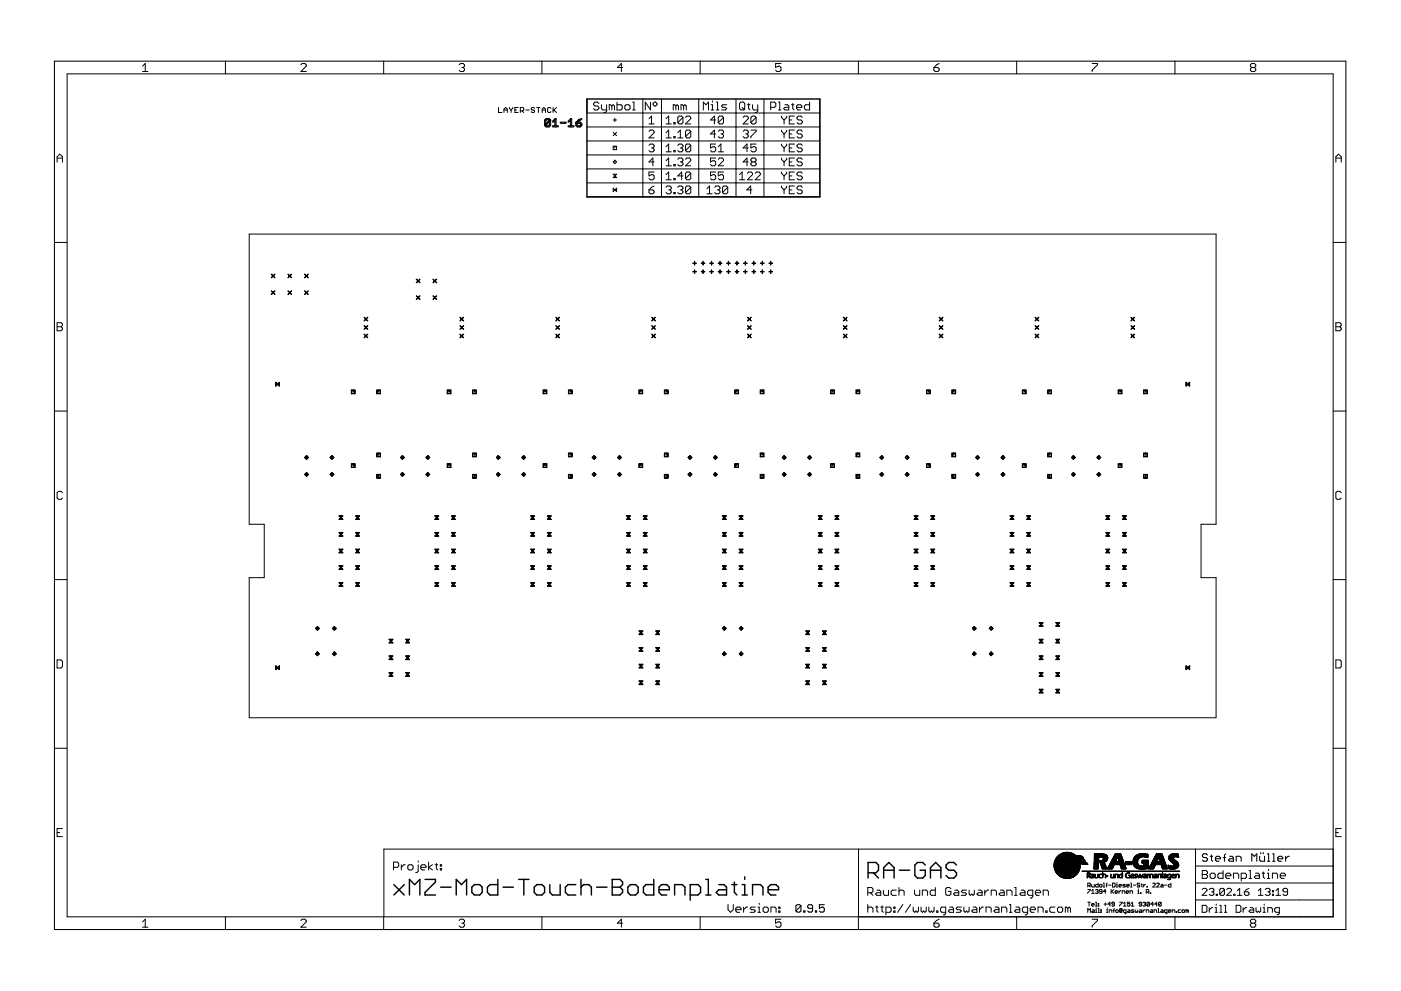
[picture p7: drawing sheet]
<svg xmlns="http://www.w3.org/2000/svg" width="420mm" height="297mm" viewBox="0 0 420 297" stroke-linecap="round" stroke-linejoin="round" font-family="sans-serif">
<g fill="none" stroke="#000" stroke-width=".3">
<path d="M42.8 19.8l.8-.8v2.4M67.6 18.3v3.8M90.2 19.4l.4-.4h.8l.4 .4v.4l-1.6 1.6h1.6M115.1 18.3v3.8M137.7 19.4l.4-.4h.8l.4 .4v.4l-.4 .4M162.5 18.3v3.8M210 18.3v3.8M234.2 19h-1.6v1.2l.8-.4h.4l.4 .4v.8l-.4 .4h-.8l-.4-.4M257.4 18.3v3.8M281.7 19l-.8 .4-.8 .8M304.9 18.3v3.8M327.5 19h1.6v.4l-1.6 1.6v.4"/>
<path d="M352.4 18.3v3.8M20.1 22.1h379.7v252.7h-379.7zM42.8 21.4h1.6M138.5 20.2h.4M138.9 20.2l.4 .4v.4l-.4 .4h-.8l-.4-.4M149.5 32.2v1.5h1M151.1 33.7v-1l.5-.5 .5 .5v1M151.1 33h1M152.8 32.2l.5 .8M153.3 33v.7M153.8 32.2l-.5 .8M154.4 33h.5"/>
<path d="M155.4 32.2h-1v1.5h1M156 33.2h.8l.3-.2v-.5l-.3-.3h-.8v1.5M156.5 33.2l.6 .5M157.7 33h1M160.3 32.5l-.2-.3h-.5l-.3 .3 .3 .5h.5l.2 .2-.2 .5h-.5l-.3-.2M161 32.2h1M161.5 32.2v1.5M162.6 33h1M162.6 33.7v-1l.5-.5 .5 .5v1M163.3 36h.4l-.1 1.7-.3-.2zM163.4 37.3l.6 .5v.2l-.7-.4zM163.7 35.6l.9-.1 .2 .3-1 .1z"/>
<path d="M163.7 37.8l.9-.1 .2 .2-1 .2zM163.8 35.5l.2 .3-.6 .4-.1-.2zM164.4 35.6l.3-.1 .4 .7h-.3zM164.4 37.8l.4-.5 .3 .1-.4 .6zM164.8 36h.3l-.1 1.7-.2-.2zM164.8 35.9l.3 .3-1.7 1.5-.1-.3zM165.2 32.5l-.2-.3h-.5l-.3 .3v1l.3 .2h.5l.2-.2M165.7 37.8l1.6-.1 .2 .2-1.7 .2zM165.9 32.2v1.5M166.1 33l.8 .7M166.5 35.5l.3 .3-1 .8-.1-.3zM166.5 35.5l.3 .2-.2 2.4-.2-.2z"/>
<path d="M166.9 32.2l-1 1M168 36.7l1.7-.1 .1 .2-1.7 .2zM170.4 37.8l1.6-.1 .2 .2-1.7 .2zM171.1 35.6l.4 .1-.2 2.4-.2-.2zM171.2 35.5l.2 .3-1 .8v-.3zM172.7 36.7l.8-.8 .3 .1-.8 1zM172.7 36.7h.4l-.2 1-.2-.2zM172.7 36.7l1.3-.1 .1 .2-1.3 .2zM172.8 37.3l.6 .5-.1 .2-.6-.4zM173.1 37.8l.9-.1 .1 .2-.9 .2zM173.4 36l.9-.5 .2 .2-.9 .6zM173.8 36.7l.3-.1 .4 .7h-.3z"/>
<path d="M174.1 37h.4l-.1 .7-.3-.1zM174.2 37.3l.3 .3-.7 .4v-.2zM176 29.7v4.2h69.9M176 38.1h69.9M179.6 31l-.4-.4h-.8l-.4 .4v.4l.4 .4h.8l.4 .4v.4l-.4 .4h-.8l-.4-.4M180.4 31.4v1.2l.4 .4h1.1M181.9 31.4v1.9l-.4 .4h-.4M183.5 31.8l-.4-.4h-.4v1.6M183.5 31.8v1.2M183.5 31.8l.4-.4 .4 .4v1.2M183.9 36h1M183.9 39.6l1 1.1"/>
<path d="M184.4 35.5v1M184.9 39.6l-1 1.1M185 30.6v2.4h1.2l.4-.4v-.8l-.4-.4h-1.2M186.8 20.2h-1.7l1.3-1.2v2.4M187.4 31.8l.4-.4h.8l.4 .4v.8l-.4 .4h-.8l-.4-.4zM189.7 33h.8M189.7 30.6h.4v2.4M192.8 29.7v29.3M194.6 35.6l.8-.8v2.3M194.6 37.1h1.6M194.6 39.4l.4-.4h.8l.4 .4v.4l-1.6 1.5h1.6M195.1 30.6v2.4l-1.6-2.4v2.4"/>
<path d="M195.9 31l.4-.4h.3l.4 .4v.4l-.4 .4h-.3l-.4-.4zM198.4 29.7v29.3M199.7 37.1h1.6M199.7 35.6l.8-.8v2.3M199.7 39.8l.8-.8v2.3M202.1 36.7h.4v.4h-.4zM202.7 31.8l-.4-.4h-.4v1.6M202.7 31.8v1.2M202.7 31.8l.4-.4 .4 .4v1.2M203.3 39.8l.7-.8v2.3M204.8 35.2v1.5l-.4 .4h-.8l-.3-.4M204.8 35.2l-.4-.4h-.8l-.3 .4v1.5"/>
<path d="M204.8 35.2l-1.5 1.5M205 31.8l-.4-.4h-.4v1.6M205 31.8v1.2M205 31.8l.4-.4 .4 .4v1.2M205.6 35.2l.4-.4h.8l.4 .4v.4l-1.6 1.5h1.6M207.2 39.4v1.5l-.4 .4h-.8l-.4-.4M207.2 39.4l-.4-.4h-.8l-.4 .4v1.5M207.2 39.4l-1.6 1.5M209.6 29.7v29.3M210.9 33v-2.4l.8 .8 .8-.8v2.4M213.3 33h.7M213.3 31.4h.4v1.6"/>
<path d="M213.7 30.2v.4M214.6 36h-1.5l1.1-1.2v2.3M214.8 33h.8M214.8 30.6h.4v2.4M215.4 39.4l.4-.4h.8l.4 .4v.4l-.4 .4M217 35.2v1.5l-.4 .4h-.8l-.4-.4M217 35.2l-.4-.4h-.8l-.4 .4v1.5M217 35.2l-1.6 1.5M217.9 31.4h-1.1l-.4 .4 .4 .4h.8l.3 .4-.3 .4h-1.2M220.7 29.7v29.3M221.8 31l.4-.4h.8l.4 .4v1.6l-.4 .4h-.8l-.4-.4zM222.6 32.2l.8 .8"/>
<path d="M222.9 35.2l.3-.4h.8l.4 .4v.4l-1.5 1.5h1.5M222.9 39.4l.3-.4h.8l.4 .4v.4l-.4 .4M224.1 31.4h.8M224.5 31v1.6l.4 .4M225.2 39h1.6v.4l-1.6 1.5v.4M225.7 31.4v1.2l.4 .4h1.1M226.8 35.2v1.5l-.4 .4h-.8l-.4-.4M226.8 35.2l-.4-.4h-.8l-.4 .4v1.5M226.8 35.2l-1.6 1.5M227.2 31.4v1.9l-.3 .4h-.4M229.1 29.7v29.3M231.1 32.2h1.2l.4-.4v-.8l-.4-.4h-1.2v2.4"/>
<path d="M233.4 33h.8M233.4 30.6h.4v2.4M234.4 34.8v.4l.7 .8M234.4 39v.4l.7 .8M235.1 36v1.1M235.4 31.4h.8l.4 .4v1.2h-1.2l-.4-.4 .4-.4h1.2M235.9 34.8v.4l-.8 .8M235.9 39v.4l-.8 .8M236.7 36h.8M237.3 31.4h.8M237.7 31v1.6l.4 .4M238.3 34.8h-1.6v2.3h1.6"/>
<path d="M238.3 39h-1.6v2.3h1.6M238.9 32.2h1.6v-.4l-.4-.4h-.8l-.4 .4v.8l.4 .4h.8M240.6 35.2l-.4-.4h-.8l-.4 .4v.4l.4 .4h.8l.4 .4v.3l-.4 .4h-.8l-.4-.4M240.6 39.4l-.4-.4h-.8l-.4 .4v.4l.4 .4h.8l.4 .4v.3l-.4 .4h-.8l-.4-.4M242.8 30.6v2.4h-1.2l-.4-.4v-.8l.4-.4h1.2M245.9 29.7v29.3h-69.9M280.1 20.2h1.2l.4 .4v.4l-.4 .4h-.8l-.4-.4zM375.4 20.2l-.4-.4v-.4l.4-.4h.8l.4 .4v.4l-.4 .4M375.4 20.2l-.4 .4v.4l.4 .4h.8l.4-.4v-.4l-.4-.4M375.4 20.2h.8M17.1 48.6v-1.6l.8-.8 .8 .8v1.6M17.1 47.4h1.6"/>
<path d="M176 42.2h69.9M176 46.4h69.9M176 50.6h69.9M176 54.8h69.9M183.9 43.8h1v1.1h-1zM183.9 56.4v1l1-1v1zM183.9 48.5l.5-.5 .5 .5-.5 .5zM183.9 52.2h1l-1 1h1zM184.4 43.8v.5M184.4 48v.5M194.6 43.6l.4-.4h.8l.4 .4v.4l-.4 .3M194.6 56.9h1.2l.4 .4v.4l-.4 .4h-.8l-.4-.4z"/>
<path d="M195.4 44.3h.4M195.8 44.3l.4 .4v.4l-.4 .4h-.8l-.4-.4M196.2 51.6h-1.6v1.1l.8-.4h.4l.4 .4v.8l-.4 .4h-.8l-.4-.4M196.2 48.5h-1.6l1.2-1.1v2.3M196.2 55.8l-.8 .3-.8 .8M199.7 44l.8-.8v2.3M199.7 48.2l.8-.8v2.3M199.7 52.3l.8-.7v2.3M199.7 41.3h1.6M199.7 45.5h1.6M199.7 49.7h1.6M199.7 53.9h1.6"/>
<path d="M199.7 56.1l.4-.3h.8l.4 .3v.4l-.4 .4M200.5 56.9h.4M200.9 56.9l.4 .4v.4l-.4 .4h-.8l-.4-.4M202.1 40.9h.4v.4h-.4zM202.1 45.1h.4v.4h-.4zM202.1 49.3h.4v.4h-.4zM202.1 53.5h.4v.4h-.4zM202.1 57.7h.4v.4h-.4zM203.3 47.8l.3-.4h.8l.4 .4v.4l-.4 .3M203.3 56.1l.3-.3h.8l.4 .3v.4l-.4 .4M203.3 43.6l.3-.4h.8l.4 .4v.4l-.4 .3M203.3 41.3h1.5"/>
<path d="M204 44.3h.4M204 48.5h.4M204 56.9h.4M204.4 44.3l.4 .4v.4l-.4 .4h-.8l-.3-.4M204.4 48.5l.4 .4v.4l-.4 .4h-.8l-.3-.4M204.4 56.9l.4 .4v.4l-.4 .4h-.8l-.3-.4M204.8 52.7h-1.5l1.1-1.1v2.3M205.6 47.8l.4-.4h.8l.4 .4v.4l-1.6 1.5h1.6M207.2 56.1v1.6l-.4 .4h-.8l-.4-.4M207.2 43.6v1.5l-.4 .4h-.8l-.4-.4M207.2 51.9v1.6l-.4 .4h-.8l-.4-.4M207.2 43.6l-.4-.4h-.8l-.4 .4v1.5"/>
<path d="M207.2 51.9l-.4-.3h-.8l-.4 .3v1.6M207.2 56.1l-.4-.3h-.8l-.4 .3v1.6M207.2 43.6l-1.6 1.5M207.2 51.9l-1.6 1.6M207.2 56.1l-1.6 1.6M212 58.1h1.6M212 56.5l.8-.7v2.3M214.4 56.1l.3-.3h.8l.4 .3v.4l-.4 .4M214.6 47.4h-1.5v1.1l.8-.3h.3l.4 .3v.8l-.4 .4h-.7l-.4-.4M214.6 40.2h-1.5l1.1-1.2v2.3M214.6 43.2h-1.5v1.1l.8-.3h.3l.4 .3v.8l-.4 .4h-.7l-.4-.4M214.6 51.6h-1.5v1.1l.8-.4h.3l.4 .4v.8l-.4 .4h-.7l-.4-.4"/>
<path d="M215.1 56.9h.4M215.4 47.8l.4-.4h.8l.4 .4v.4l-1.6 1.5h1.6M215.4 45.5h1.6M215.4 44l.8-.8v2.3M215.5 56.9l.4 .4v.4l-.4 .4h-.8l-.3-.4M216.2 40.2h.4M216.6 40.2l.4 .4v.3l-.4 .4h-.8l-.4-.4M217 51.6h-1.6v1.1l.8-.4h.4l.4 .4v.8l-.4 .4h-.8l-.4-.4M218.2 56.1v1.6l-.3 .4h-.8l-.4-.4M218.2 56.1l-.3-.3h-.8l-.4 .3v1.6M218.2 56.1l-1.5 1.6M221.8 52.3l.8-.7v2.3"/>
<path d="M221.8 53.9h1.6M223.6 40.2h.4M224 40.2l.4 .4v.3l-.4 .4h-.8l-.3-.4M224.1 51.9l.4-.3h.8l.4 .3v.4l-1.6 1.6h1.6M224.4 44.3h-1.5l1.1-1.1v2.3M224.4 48.5h-1.5l1.1-1.1v2.3M225.5 56.9h-1.6l1.2-1.1v2.3M225.6 48.5l-.4-.3v-.4l.4-.4h.8l.4 .4v.4l-.4 .3M225.6 48.5l-.4 .4v.4l.4 .4h.8l.4-.4v-.4l-.4-.4M225.6 48.5h.8M226.5 51.9l.4-.3h.7l.4 .3v.4l-1.5 1.6h1.5M226.8 43.2h-1.6v1.1l.8-.3h.4l.4 .3v.8l-.4 .4h-.8l-.4-.4"/>
<path d="M234.4 43.2v.4l.7 .7M234.4 47.4v.4l.7 .7M234.4 51.6v.3l.7 .8M234.4 55.8v.3l.7 .8M235.1 40.2v1.1M235.1 44.3v1.2M235.1 48.5v1.2M235.1 52.7v1.2M235.1 56.9v1.2M235.9 43.2v.4l-.8 .7M235.9 47.4v.4l-.8 .7M235.9 51.6v.3l-.8 .8"/>
<path d="M235.9 55.8v.3l-.8 .8M236.7 40.2h.8M236.7 44.3h.8M236.7 48.5h.8M236.7 52.7h.8M236.7 56.9h.8M238.3 47.4h-1.6v2.3h1.6M238.3 43.2h-1.6v2.3h1.6M238.3 51.6h-1.6v2.3h1.6M238.3 55.8h-1.6v2.3h1.6M240.6 47.8l-.4-.4h-.8l-.4 .4v.4l.4 .3h.8l.4 .4v.4l-.4 .4h-.8l-.4-.4M240.6 43.6l-.4-.4h-.8l-.4 .4v.4l.4 .3h.8l.4 .4v.4l-.4 .4h-.8l-.4-.4"/>
<path d="M240.6 51.9l-.4-.3h-.8l-.4 .3v.4l.4 .4h.8l.4 .4v.4l-.4 .4h-.8l-.4-.4M240.6 56.1l-.4-.3h-.8l-.4 .3v.4l.4 .4h.8l.4 .4v.4l-.4 .4h-.8l-.4-.4M400.6 47.4h1.6M400.6 48.6v-1.6l.8-.8 .8 .8v1.6M16.3 72.7h3.8M74.7 70.2h290v86.9h-4.5v16h4.5v42h-290v-42h4.5v-16h-4.5zM207.8 78.9h1.1zM208.3 78.4v1.1zM210.3 78.9h1.1zM210.8 78.4l.1 1.1zM212.8 78.9h1.2zM213.3 78.4l.1 1.1z"/>
<path d="M215.4 78.9h1.1zM215.9 78.4l.1 1.1zM217.9 78.9h1.1zM218.4 78.4l.1 1.1zM220.5 78.9h1.1zM221 78.4v1.1zM223 78.9h1.1zM223.5 78.4l.1 1.1zM225.5 78.9h1.1zM226 78.4l.1 1.1zM228 78.9h1.2zM228.6 78.4v1.1z"/>
<path d="M230.6 78.9h1.1zM231.1 78.4l.1 1.1zM399.8 72.7h3.8M17.1 96.7h1.2l.4 .4v.4l-.4 .4 .4 .4v.4l-.4 .4h-1.2zM17.1 97.9h1.2M81.4 82.1l1 1.2zM81.4 87.2l1 1.1zM82.4 82.1l-1 1.2zM82.4 87.2l-1 1.1zM86.3 82.2l1.2 1zM86.3 83.2l1.2-1zM86.3 87.2l1.2 1.1z"/>
<path d="M87.4 87.2l-1 1.1zM91.3 82.2l1.2 1zM91.3 87.2l1.2 1.1zM92.4 82.1l-1 1.2zM92.4 87.2l-1 1.1zM109.2 98.6l1.1-1zM109.2 95.1l1.1 1.1zM109.2 97.6l1.1 1.1zM110.2 95.1l-1 1.1zM124.8 83.7l1.2 1.1zM124.8 84.7l1.2-1zM124.9 88.6l1 1.2z"/>
<path d="M125.9 88.6l-1 1.2zM129.8 83.7l1.2 1.1zM129.8 84.7l1.2-1zM129.8 88.7l1.2 1zM130.9 88.6l-1 1.2zM137.9 98.6l1.1-1zM137.9 95.1l1.1 1.1zM137.9 97.6l1.1 1.1zM139 95.1l-1.1 1.1zM166.7 97.6l1.1 1.1zM166.7 98.6l1.1-1zM166.7 95.1l1.1 1.1z"/>
<path d="M167.7 95.1l-1 1.1zM195.4 97.6l1.2 1.1zM195.4 98.6l1.2-1zM195.4 95.1l1.2 1.1zM195.4 96.1l1.2-1zM207.8 81.4l1.1 .1zM208.3 80.9v1.1zM210.3 81.4l1.1 .1zM210.8 80.9l.1 1.1zM212.8 81.4l1.2 .1zM213.3 80.9l.1 1.1zM215.4 81.4l1.1 .1z"/>
<path d="M215.9 80.9l.1 1.1zM217.9 81.4l1.1 .1zM218.4 80.9l.1 1.1zM220.5 81.4l1.1 .1zM221 80.9v1.1zM223 81.4l1.1 .1zM223.5 80.9l.1 1.1zM224.2 97.6l1.1 1.1zM224.2 98.6l1.1-1zM224.2 95.1l1.1 1.1zM224.2 96.1l1.1-1zM225.5 81.4l1.1 .1z"/>
<path d="M226 80.9l.1 1.1zM228 81.4l1.2 .1zM228.6 80.9v1.1zM230.6 81.4l1.1 .1zM231.1 80.9l.1 1.1zM252.9 97.6l1.1 1.1zM252.9 98.6l1.1-1zM252.9 95.1l1.1 1.1zM252.9 96.1l1.1-1zM281.7 98.6l1.1-1zM281.7 95.1l1.1 1.1zM281.7 96.1l1.1-1z"/>
<path d="M281.7 97.6l1.1 1.1zM310.4 98.6l1.1-1zM310.4 96.1l1.1-1zM310.4 97.6l1.1 1.1zM310.4 95.1l1.1 1.1zM339.2 97.6l1.1 1.1zM339.2 98.6l1.1-1zM339.2 95.1l1.1 1.1zM339.2 96.1l1.1-1zM400.6 96.7h1.2l.4 .4v.4l-.4 .4 .4 .4v.4l-.4 .4h-1.2zM400.6 97.9h1.2M82.7 114.6l1.1 1.1z"/>
<path d="M82.7 115.6l1.1-1zM82.7 114.6l.1 1.1zM83.7 114.6l.1 1.1zM105.4 117.9l1.1 .1zM105.4 116.9l.1 1.1zM105.4 116.9l.6 .1zM105.9 116.9l.1 .6zM105.9 116.9l.6 .1zM106.4 116.9l.1 1.1zM109.2 101.2l1.1-1zM109.2 100.1l1.1 1.2zM113 117.9l1.1 .1z"/>
<path d="M113 116.9l.1 1.1zM113 116.9l.6 .1zM113.5 116.9l.1 .6zM113.5 116.9l.6 .1zM114 116.9l.1 1.1zM134.1 117.9l1.1 .1zM134.1 116.9l.1 1.1zM134.1 116.9l.6 .1zM134.6 116.9l.1 .6zM134.6 116.9l.6 .1zM135.1 116.9l.1 1.1zM137.9 101.2l1.1-1z"/>
<path d="M137.9 100.1l1.1 1.2zM141.8 117.9l1.1 .1zM141.8 116.9v1.1zM141.8 116.9l.5 .1zM142.2 116.9l.1 .6zM142.2 116.9l.7 .1zM142.7 116.9l.1 1.1zM162.9 117.9l1.1 .1zM162.9 116.9l.1 1.1zM162.9 116.9l.6 .1zM163.4 116.9l.1 .6zM163.4 116.9l.6 .1z"/>
<path d="M163.9 116.9l.1 1.1zM166.7 100.2l1.1 1zM166.7 101.2l1.1-1zM170.5 117.9l1.1 .1zM170.5 116.9l.1 1.1zM170.5 116.9l.6 .1zM171 116.9l.1 .6zM171 116.9l.6 .1zM171.5 116.9l.1 1.1zM191.6 117.9l1.1 .1zM191.6 116.9l.1 1.1zM191.6 116.9l.6 .1z"/>
<path d="M192.2 116.9v.6zM192.2 116.9l.5 .1zM192.6 116.9l.1 1.1zM195.4 100.2l1.2 1zM195.4 101.2l1.2-1zM199.2 117.9l1.2 .1zM199.2 116.9l.1 1.1zM199.2 116.9l.7 .1zM199.8 116.9v.6zM199.8 116.9l.6 .1zM200.3 116.9v1.1zM220.4 117.9l1.1 .1z"/>
<path d="M220.4 116.9l.1 1.1zM220.4 116.9l.6 .1zM220.9 116.9l.1 .6zM220.9 116.9l.6 .1zM221.4 116.9l.1 1.1zM224.2 100.2l1.1 1zM224.2 101.2l1.1-1zM228 117.9l1.1 .1zM228 116.9l.1 1.1zM228 116.9l.6 .1zM228.5 116.9l.1 .6zM228.5 116.9l.6 .1z"/>
<path d="M229 116.9l.1 1.1zM249.1 117.9l1.1 .1zM249.1 116.9l.1 1.1zM249.1 116.9l.6 .1zM249.6 116.9l.1 .6zM249.6 116.9l.6 .1zM250.1 116.9l.1 1.1zM252.9 100.2l1.1 1zM252.9 101.2l1.1-1zM256.7 117.9l1.2 .1zM256.7 116.9l.1 1.1zM256.7 116.9l.6 .1z"/>
<path d="M257.2 116.9l.1 .6zM257.2 116.9l.7 .1zM257.8 116.9v1.1zM277.9 117.9l1.1 .1zM277.9 116.9v1.1zM277.9 116.9l.6 .1zM278.4 116.9v.6zM278.4 116.9l.6 .1zM278.9 116.9l.1 1.1zM281.7 101.2l1.1-1zM281.7 100.1l1.1 1.2zM285.5 117.9l1.1 .1z"/>
<path d="M285.5 116.9l.1 1.1zM285.5 116.9l.6 .1zM286 116.9l.1 .6zM286 116.9l.6 .1zM286.5 116.9l.1 1.1zM306.6 117.9l1.1 .1zM306.6 116.9l.1 1.1zM306.6 116.9l.6 .1zM307.1 116.9l.1 .6zM307.1 116.9l.6 .1zM307.6 116.9l.1 1.1zM310.4 101.2l1.1-1z"/>
<path d="M310.4 100.1l1.1 1.2zM314.2 117.9l1.1 .1zM314.2 116.9l.1 1.1zM314.2 116.9l.6 .1zM314.7 116.9l.1 .6zM314.7 116.9l.6 .1zM315.2 116.9l.1 1.1zM335.3 117.9l1.2 .1zM335.3 116.9l.1 1.1zM335.3 116.9l.7 .1zM335.9 116.9v.6zM335.9 116.9l.6 .1z"/>
<path d="M336.4 116.9v1.1zM339.2 100.2l1.1 1zM339.2 101.2l1.1-1zM343 117.9l1.1 .1zM343 116.9v1.1zM343 116.9l.6 .1zM343.5 116.9l.1 .6zM343.5 116.9l.6 .1zM344 116.9l.1 1.1zM355.7 114.6l1.1 1.1zM355.7 115.6l1.1-1zM355.7 114.6v1.1z"/>
<path d="M356.7 114.6l.1 1.1zM16.3 123.2h3.8M91.4 137.1l.6 .6zM91.9 136.6l.1 .6zM91.9 136.6l.6 .6zM91.9 137.6l.6-.5zM91.9 136.6l-.5 .6zM99 137.1l.6 .6zM99.5 136.6l.1 .6zM99.5 136.6l.6 .6zM99.5 137.6l.6-.5zM99.5 136.6l-.5 .6z"/>
<path d="M105.4 139l.1 1.1zM105.4 139l.6 .1zM105.9 139l.1 .6zM105.9 139l.6 .1zM106.4 139l.1 1.1zM113 136.8l1.1 .1zM113 135.8l.1 1.1zM113 135.8l.6 .1zM113.5 135.8l.1 .6zM113.5 135.8l.6 .1zM114 135.8l.1 1.1zM120.1 137.1l.6 .6z"/>
<path d="M120.6 136.6l.1 .6zM120.6 136.6l.6 .6zM120.7 136.6l-.6 .6zM121.2 137.1l-.5 .6zM127.7 137.1l.7 .6zM128.2 136.6l.1 .6zM128.2 136.6l.7 .6zM128.2 137.6l.7-.5zM128.3 136.6l-.5 .6zM134.1 139l.1 1.1zM134.1 139l.6 .1zM134.6 139l.1 .6z"/>
<path d="M134.6 139l.6 .1zM135.1 139l.1 1.1zM141.8 136.8l1.1 .1zM141.8 135.8v1.1zM141.8 135.8l.5 .1zM142.2 135.8l.1 .6zM142.2 135.8l.7 .1zM142.7 135.8l.1 1.1zM148.9 137.1l.6 .6zM149.4 136.6l.1 .6zM149.4 136.6l.6 .6zM149.4 137.6l.6-.5z"/>
<path d="M149.4 136.6l-.5 .6zM156.5 137.1l.6 .6zM157 136.6l.1 .6zM157 136.6l.6 .6zM157 137.6l.6-.5zM157 136.6l-.5 .6zM162.9 139l.1 1.1zM162.9 139l.6 .1zM163.4 139l.1 .6zM163.4 139l.6 .1zM163.9 139l.1 1.1zM170.5 136.8l1.1 .1z"/>
<path d="M170.5 135.8l.1 1.1zM170.5 135.8l.6 .1zM171 135.8l.1 .6zM171 135.8l.6 .1zM171.5 135.8l.1 1.1zM177.6 137.1l.6 .6zM178.1 136.6l.1 .6zM178.1 136.6l.6 .6zM178.1 137.6l.6-.5zM178.1 136.6l-.5 .6zM185.2 137.1l.6 .6zM185.7 136.6l.1 .6z"/>
<path d="M185.7 136.6l.7 .6zM185.7 137.6l.7-.5zM185.8 136.6l-.5 .6zM191.6 139l.1 1.1zM191.6 139l.6 .1zM192.1 139l.1 .6zM192.1 139l.6 .1zM192.6 139l.1 1.1zM199.2 136.8l1.2 .1zM199.2 135.8l.1 1.1zM199.2 135.8l.7 .1zM199.8 135.8v.6z"/>
<path d="M199.8 135.8l.6 .1zM200.3 135.8v1.1zM206.4 137.1l.6 .6zM206.9 136.6v.6zM206.9 136.6l.6 .6zM206.9 137.6l.6-.5zM206.9 136.6l-.5 .6zM214 137.1l.6 .6zM214.5 136.6l.1 .6zM214.5 136.6l.6 .6zM214.5 137.6l.6-.5zM214.5 136.6l-.5 .6z"/>
<path d="M220.4 139l.1 1.1zM220.4 139l.6 .1zM220.9 139l.1 .6zM220.9 139l.6 .1zM221.4 139l.1 1.1zM228 136.8l1.1 .1zM228 135.8l.1 1.1zM228 135.8l.6 .1zM228.5 135.8l.1 .6zM228.5 135.8l.6 .1zM229 135.8l.1 1.1zM234.6 137.1l.6 .6z"/>
<path d="M235.1 136.6l.1 .6zM235.1 136.6l.6 .6zM235.1 136.6l-.5 .6zM235.6 137.1l-.5 .6zM242.2 137.1l.6 .6zM242.7 136.6l.1 .6zM242.7 136.6l.7 .6zM242.7 137.6l.7-.5zM242.8 136.6l-.5 .6zM249.1 139l.1 1.1zM249.1 139l.6 .1zM249.6 139l.1 .6z"/>
<path d="M249.6 139l.6 .1zM250.1 139l.1 1.1zM256.7 136.8l1.2 .1zM256.7 135.8l.1 1.1zM256.7 135.8l.6 .1zM257.2 135.8l.1 .6zM257.2 135.8l.7 .1zM257.8 135.8v1.1zM263.9 137.1l.6 .6zM264.4 136.6l.1 .6zM264.4 136.6l.6 .6zM264.4 137.6l.6-.5z"/>
<path d="M264.4 136.6l-.5 .6zM271.5 137.1l.6 .6zM271.5 137.1l.6-.5zM272 136.6l.1 .6zM272 136.6l.6 .6zM272.5 137.1l-.5 .6zM277.9 139v1.1zM277.9 139l.6 .1zM278.4 139v.6zM278.4 139l.6 .1zM278.9 139l.1 1.1zM285.5 136.8l1.1 .1z"/>
<path d="M285.5 135.8l.1 1.1zM285.5 135.8l.6 .1zM286 135.8l.1 .6zM286 135.8l.6 .1zM286.5 135.8l.1 1.1zM292.6 137.1l.6 .6zM293.1 136.6l.1 .6zM293.1 136.6l.6 .6zM293.1 137.6l.6-.5zM293.1 136.6l-.5 .6zM300.2 137.1l.6 .6zM300.7 136.6l.1 .6z"/>
<path d="M300.7 136.6l.6 .6zM300.8 136.6l-.6 .6zM301.3 137.1l-.5 .6zM306.6 139l.1 1.1zM306.6 139l.6 .1zM307.1 139l.1 .6zM307.1 139l.6 .1zM307.6 139l.1 1.1zM314.2 136.8l1.1 .1zM314.2 135.8l.1 1.1zM314.2 135.8l.6 .1zM314.7 135.8l.1 .6z"/>
<path d="M314.7 135.8l.6 .1zM315.2 135.8l.1 1.1zM321.4 137.1l.6-.5zM321.4 137.1l.5 .6zM321.9 136.6v.6zM321.9 136.6l.6 .6zM322.4 137.1l-.5 .6zM329 137.1l.6 .6zM329.5 136.6l.1 .6zM329.5 136.6l.6 .6zM329.5 137.6l.6-.5zM329.5 136.6l-.5 .6z"/>
<path d="M335.3 139l.1 1.1zM335.3 139l.7 .1zM335.9 139v.6zM335.9 139l.6 .1zM336.4 139v1.1zM343 136.8l1.1 .1zM343 135.8v1.1zM343 135.8l.6 .1zM343.5 135.8l.1 .6zM343.5 135.8l.6 .1zM344 135.8l.1 1.1zM399.8 123.2h3.8"/>
<path d="M18.7 147.7l-.4-.4h-.8l-.4 .4v1.6l.4 .4h.8l.4-.4M91.4 142.2l.6 .5zM91.9 141.7l.1 .6zM91.9 141.7l.6 .5zM91.9 142.7l.6-.5zM91.9 141.6l-.5 .7zM99 142.2l.6 .5zM99.5 141.7l.1 .6zM99.5 141.7l.6 .5zM99.5 142.7l.6-.5zM99.5 141.6l-.5 .7zM101.7 154.6l1.1 .1z"/>
<path d="M101.7 155.6l1.1-1zM101.7 155.6l1.1 .1zM101.7 154.6l1.1 1.1zM101.7 159.6l1.1 .1zM101.7 159.6l1.1 1.1zM105.4 140l1.1 .1zM106.7 154.6l1.1 .1zM106.7 155.6l1.1 .1zM106.7 154.6l1.1 1.1zM106.7 159.6l1.1 .1zM106.7 159.6l1.1 1.1zM107.7 154.6l-1 1.1z"/>
<path d="M113 143.2l1.1 .1zM113 142.2l.1 1.1zM113 142.2l.6 .1zM113.5 142.2l.1 .6zM113.5 142.2l.6 .1zM114 142.2l.1 1.1zM120.1 142.2l.6 .5zM120.6 141.7l.1 .6zM120.6 141.7l.6 .5zM120.6 142.7l.6-.5zM120.7 141.6l-.6 .7zM127.7 142.2l.7 .5z"/>
<path d="M128.2 141.7l.1 .6zM128.2 141.7l.7 .5zM128.2 142.7l.7-.5zM128.3 141.6l-.5 .7zM130.4 154.6l1.2 .1zM130.4 155.6l1.2-1zM130.4 155.6l1.2 .1zM130.4 154.6l1.2 1.1zM130.4 159.6l1.2 .1zM130.4 159.6l1.2 1.1zM134.1 140l1.1 .1zM135.4 154.6l1.1 .1z"/>
<path d="M135.4 155.6l1.1 .1zM135.4 154.6l1.1 1.1zM135.4 159.6l1.1 .1zM135.4 159.6l1.1 1.1zM136.5 154.6l-1.1 1.1zM141.8 143.2l1.1 .1zM141.8 142.2v1.1zM141.8 142.2l.5 .1zM142.2 142.2l.1 .6zM142.2 142.2l.7 .1zM142.7 142.2l.1 1.1zM148.9 142.2l.6 .5z"/>
<path d="M149.4 141.7l.1 .6zM149.4 141.7l.6 .5zM149.4 142.7l.6-.5zM149.4 141.6l-.5 .7zM156.5 142.2l.6 .5zM157 141.7l.1 .6zM157 141.7l.6 .5zM157 142.7l.6-.5zM157 141.6l-.5 .7zM159.2 154.6l1.1 .1zM159.2 155.6l1.1 .1zM159.2 154.6l1.1 1.1z"/>
<path d="M159.2 159.6l1.1 .1zM159.2 159.6l1.1 1.1zM160.2 154.6l-1 1.1zM162.9 140l1.1 .1zM164.2 154.6l1.1 .1zM164.2 155.6l1.1 .1zM164.2 154.6l1.1 1.1zM164.2 159.6l1.1 .1zM164.2 159.6l1.1 1.1zM165.2 154.6l-1 1.1zM170.5 143.2l1.1 .1zM170.5 142.2l.1 1.1z"/>
<path d="M170.5 142.2l.6 .1zM171 142.2l.1 .6zM171 142.2l.6 .1zM171.5 142.2l.1 1.1zM177.6 142.2l.6 .5zM178.1 141.7l.1 .6zM178.1 141.7l.6 .5zM178.1 142.7l.6-.5zM178.1 141.6l-.5 .7zM185.2 142.2l.6 .5zM185.7 141.7l.1 .6zM185.7 141.7l.7 .5z"/>
<path d="M185.7 142.7l.7-.5zM185.8 141.6l-.5 .7zM187.9 154.6l1.1 .1zM187.9 155.6l1.1-1zM187.9 155.6l1.1 .1zM187.9 154.6l1.1 1.1zM187.9 159.6l1.1 .1zM187.9 159.6l1.1 1.1zM191.6 140l1.1 .1zM192.9 154.6l1.2 .1zM192.9 155.6l1.2 .1zM192.9 154.6l1.2 1.1z"/>
<path d="M192.9 159.6l1.2 .1zM192.9 159.6l1.2 1.1zM194 154.6l-1 1.1zM199.2 143.2l1.2 .1zM199.2 142.2l.1 1.1zM199.2 142.2l.7 .1zM199.8 142.2v.6zM199.8 142.2l.6 .1zM200.3 142.2v1.1zM206.4 142.2l.6 .5zM206.9 141.7v.6zM206.9 141.7l.6 .5z"/>
<path d="M206.9 142.7l.6-.5zM206.9 141.6l-.5 .7zM214 142.2l.6 .5zM214.5 141.7l.1 .6zM214.5 141.7l.6 .5zM214.5 142.7l.6-.5zM214.5 141.6l-.5 .7zM216.7 154.6l1.1 .1zM216.7 155.6l1.1 .1zM216.7 154.6l1.1 1.1zM216.7 159.6l1.1 .1zM216.7 159.6l1.1 1.1z"/>
<path d="M217.7 154.6l-1 1.1zM220.4 140l1.1 .1zM221.7 154.6l1.1 .1zM221.7 155.6l1.1-1zM221.7 155.6l1.1 .1zM221.7 154.6l1.1 1.1zM221.7 159.6l1.1 .1zM221.7 159.6l1.1 1.1zM228 143.2l1.1 .1zM228 142.2l.1 1.1zM228 142.2l.6 .1zM228.5 142.2l.1 .6z"/>
<path d="M228.5 142.2l.6 .1zM229 142.2l.1 1.1zM234.6 142.2l.6 .5zM235.1 141.7l.1 .6zM235.1 141.7l.6 .5zM235.1 142.7l.6-.5zM235.1 141.6l-.5 .7zM242.2 142.2l.6 .5zM242.7 141.7l.1 .6zM242.7 141.7l.7 .5zM242.7 142.7l.7-.5zM242.8 141.6l-.5 .7z"/>
<path d="M245.4 154.6l1.1 .1zM245.4 155.6l1.1 .1zM245.4 154.6l1.1 1.1zM245.4 159.6l1.1 .1zM245.4 159.6l1.1 1.1zM246.5 154.6l-1.1 1.1zM249.1 140l1.1 .1zM250.4 154.6l1.1 .1zM250.4 155.6l1.1 .1zM250.4 154.6l1.1 1.1zM250.4 159.6l1.1 .1zM250.4 159.6l1.1 1.1z"/>
<path d="M251.5 154.6l-1.1 1.1zM256.7 143.2l1.2 .1zM256.7 142.2l.1 1.1zM256.7 142.2l.6 .1zM257.2 142.2l.1 .6zM257.2 142.2l.7 .1zM257.8 142.2v1.1zM263.9 142.2l.6 .5zM264.4 141.7l.1 .6zM264.4 141.7l.6 .5zM264.4 142.7l.6-.5zM264.4 141.6l-.5 .7z"/>
<path d="M271.5 142.2l.6 .5zM272 141.7l.1 .6zM272 141.7l.6 .5zM272 142.7l.6-.5zM272 141.6l-.5 .7zM274.2 154.6l1.1 .1zM274.2 155.6l1.1-1zM274.2 155.6l1.1 .1zM274.2 154.6l1.1 1.1zM274.2 159.6l1.1 .1zM274.2 159.6l1.1 1.1zM277.9 140l1.1 .1z"/>
<path d="M279.2 154.6l1.1 .1zM279.2 154.6l1.1 1.1zM279.2 159.6l1.1 .1zM279.2 159.6l1.1 1.1zM279.2 155.6l1.1 .1zM280.2 154.6l-1 1.1zM285.5 143.2l1.1 .1zM285.5 142.2l.1 1.1zM285.5 142.2l.6 .1zM286 142.2l.1 .6zM286 142.2l.6 .1zM286.5 142.2l.1 1.1z"/>
<path d="M292.6 142.2l.6 .6zM293.1 141.7l.1 .6zM293.1 141.7l.6 .5zM293.1 142.7l.6-.5zM293.1 141.6l-.5 .7zM300.2 142.2l.6 .6zM300.7 141.7l.1 .6zM300.7 141.7l.6 .5zM300.7 142.7l.6-.5zM300.8 141.6l-.6 .7zM302.9 154.6l1.1 .1zM302.9 155.6l1.1-1z"/>
<path d="M302.9 155.6l1.1 .1zM302.9 154.6l1.1 1.1zM302.9 159.6l1.1 .1zM302.9 159.6l1.1 1.1zM306.6 140l1.1 .1zM307.9 154.6l1.1 .1zM307.9 155.6l1.1 .1zM307.9 154.6l1.1 1.1zM307.9 159.6l1.1 .1zM307.9 159.6l1.1 1.1zM308.9 154.6l-1 1.1zM308.9 159.6l-1 1.1z"/>
<path d="M314.2 143.2l1.1 .1zM314.2 142.2l.1 1.1zM314.2 142.2l.6 .1zM314.7 142.2l.1 .6zM314.7 142.2l.6 .1zM315.2 142.2l.1 1.1zM321.4 142.2l.5 .6zM321.9 141.7v.6zM321.9 141.7l.6 .5zM321.9 142.7l.6-.5zM321.9 141.6l-.5 .7zM329 142.2l.6 .6z"/>
<path d="M329.5 141.7l.1 .6zM329.5 141.7l.6 .5zM329.5 142.7l.6-.5zM329.5 141.6l-.5 .7zM331.7 154.6l1.1 .1zM331.7 155.6l1.1 .1zM331.7 154.6l1.1 1.1zM331.7 159.6l1.1 .1zM331.7 159.6l1.1 1.1zM332.7 154.6l-1 1.1zM332.7 159.6l-1 1.1zM335.3 140l1.2 .1z"/>
<path d="M336.7 155.6l1.1-1zM336.7 154.6l1.1 .1zM336.7 155.6l1.1 .1zM336.7 154.6l1.1 1.1zM336.7 159.6l1.1 .1zM336.7 159.6l1.1 1.1zM343 143.2l1.1 .1zM343 142.2v1.1zM343 142.2l.6 .1zM343.5 142.2l.1 .6zM343.5 142.2l.6 .1zM344 142.2l.1 1.1z"/>
<path d="M402.2 147.7l-.4-.4h-.8l-.4 .4v1.6l.4 .4h.8l.4-.4M16.3 173.7h3.8M101.7 160.6l1.1-1zM101.7 160.6l1.1 .1zM101.7 164.6l1.1 .1zM101.7 165.6l1.1-1zM101.7 165.6l1.1 .1zM101.7 164.6l1.1 1.1zM101.7 169.6l1.1 .1zM101.7 170.6l1.1-1zM101.7 170.6l1.1 .1zM101.7 169.6l1.1 1.1z"/>
<path d="M101.7 175.6l1.1-1zM101.7 175.6l1.1 .1zM101.7 174.6l1.1 .1zM101.7 174.6l1.1 1.1zM106.7 160.6l1.1-1zM106.7 160.6l1.1 .1zM106.7 164.6l1.1 .1zM106.7 165.6l1.1-1zM106.7 165.6l1.1 .1zM106.7 164.6l1.1 1.1zM106.7 169.6l1.1 .1zM106.7 170.6l1.1 .1z"/>
<path d="M106.7 169.6l1.1 1.1zM106.7 175.6l1.1 .1zM106.7 174.6l1.1 .1zM106.7 174.6l1.1 1.1zM107.7 169.6l-1 1.1zM107.7 174.6l-1 1.1zM130.4 160.6l1.2-1zM130.4 160.6l1.2 .1zM130.4 164.6l1.2 .1zM130.4 165.6l1.2-1zM130.4 165.6l1.2 .1zM130.4 164.6l1.2 1.1z"/>
<path d="M130.4 169.6l1.2 .1zM130.4 170.6l1.2-1zM130.4 170.6l1.2 .1zM130.4 169.6l1.2 1.1zM130.4 174.6l1.2 .1zM130.4 175.6l1.2-1zM130.4 175.6l1.2 .1zM130.4 174.6l1.2 1.1zM135.4 160.6l1.1-1zM135.4 160.6l1.1 .1zM135.4 164.6l1.1 .1zM135.4 165.6l1.1-1z"/>
<path d="M135.4 164.6l1.1 1.1zM135.4 165.6l1.1 .1zM135.4 169.6l1.1 .1zM135.4 170.6l1.1 .1zM135.4 169.6l1.1 1.1zM135.4 174.6l1.1 .1zM135.4 175.6l1.1 .1zM135.4 174.6l1.1 1.1zM136.5 169.6l-1.1 1.1zM136.5 174.6l-1.1 1.1zM159.2 160.6l1.1-1zM159.2 160.6l1.1 .1z"/>
<path d="M159.2 164.6l1.1 .1zM159.2 165.6l1.1-1zM159.2 165.6l1.1 .1zM159.2 164.6l1.1 1.1zM159.2 169.6l1.1 .1zM159.2 170.6l1.1 .1zM159.2 169.6l1.1 1.1zM159.2 174.6l1.1 .1zM159.2 175.6l1.1 .1zM159.2 174.6l1.1 1.1zM160.2 169.6l-1 1.1zM160.2 174.6l-1 1.1z"/>
<path d="M164.2 160.6l1.1-1zM164.2 160.6l1.1 .1zM164.2 164.6l1.1 .1zM164.2 165.6l1.1-1zM164.2 165.6l1.1 .1zM164.2 164.6l1.1 1.1zM164.2 169.6l1.1 .1zM164.2 170.6l1.1 .1zM164.2 169.6l1.1 1.1zM164.2 175.6l1.1 .1zM164.2 174.6l1.1 .1zM164.2 174.6l1.1 1.1z"/>
<path d="M165.2 169.6l-1 1.1zM165.2 174.6l-1 1.1zM187.9 160.6l1.1-1zM187.9 160.6l1.1 .1zM187.9 164.6l1.1 .1zM187.9 165.6l1.1-1zM187.9 165.6l1.1 .1zM187.9 164.6l1.1 1.1zM187.9 169.6l1.1 .1zM187.9 170.6l1.1-1zM187.9 170.6l1.1 .1zM187.9 169.6l1.1 1.1z"/>
<path d="M187.9 175.6l1.1-1zM187.9 175.6l1.1 .1zM187.9 174.6l1.1 .1zM187.9 174.6l1.1 1.1zM192.9 160.6l1.2-1zM192.9 160.6l1.2 .1zM192.9 164.6l1.2 .1zM192.9 165.6l1.2-1zM192.9 165.6l1.2 .1zM192.9 164.6l1.2 1.1zM192.9 169.6l1.2 .1zM192.9 170.6l1.2 .1z"/>
<path d="M192.9 169.6l1.2 1.1zM192.9 175.6l1.2 .1zM193 174.6l1.1 .1zM193 174.6l1 1.1zM194 169.6l-1 1.1zM194 174.6l-1 1.1zM216.7 160.6l1.1-1zM216.7 160.6l1.1 .1zM216.7 164.6l1.1 .1zM216.7 165.6l1.1-1zM216.7 165.6l1.1 .1zM216.7 164.6l1.1 1.1z"/>
<path d="M216.7 169.6l1.1 .1zM216.7 170.6l1.1 .1zM216.7 169.6l1.1 1.1zM216.7 175.6l1.1 .1zM216.7 174.6l1.1 .1zM216.7 174.6l1.1 1.1zM217.7 169.6l-1 1.1zM217.7 174.6l-1 1.1zM221.7 160.6l1.1-1zM221.7 160.6l1.1 .1zM221.7 164.6l1.1 .1zM221.7 165.6l1.1-1z"/>
<path d="M221.7 165.6l1.1 .1zM221.7 164.6l1.1 1.1zM221.7 169.6l1.1 .1zM221.7 170.6l1.1-1zM221.7 170.6l1.1 .1zM221.7 169.6l1.1 1.1zM221.7 174.6l1.1 .1zM221.7 175.6l1.1-1zM221.7 175.6l1.1 .1zM221.7 174.6l1.1 1.1zM245.4 160.6l1.1-1zM245.4 160.6l1.1 .1z"/>
<path d="M245.4 164.6l1.1 .1zM245.4 165.6l1.1-1zM245.4 165.6l1.1 .1zM245.4 164.6l1.1 1.1zM245.4 169.6l1.1 .1zM245.4 170.6l1.1 .1zM245.4 169.6l1.1 1.1zM245.4 175.6l1.1 .1zM245.4 174.6l1.1 .1zM245.4 174.6l1.1 1.1zM246.5 169.6l-1.1 1.1zM246.5 174.6l-1.1 1.1z"/>
<path d="M250.4 160.6l1.1-1zM250.4 160.6l1.1 .1zM250.4 164.6l1.1 .1zM250.4 165.6l1.1-1zM250.4 165.6l1.1 .1zM250.4 164.6l1.1 1.1zM250.4 169.6l1.1 .1zM250.4 170.6l1.1 .1zM250.4 169.6l1.1 1.1zM250.4 174.6l1.1 .1zM250.4 175.6l1.1 .1zM250.4 174.6l1.1 1.1z"/>
<path d="M251.5 169.6l-1.1 1.1zM251.5 174.6l-1.1 1.1zM274.2 160.6l1.1-1zM274.2 160.6l1.1 .1zM274.2 164.6l1.1 .1zM274.2 165.6l1.1-1zM274.2 165.6l1.1 .1zM274.2 164.6l1.1 1.1zM274.2 169.6l1.1 .1zM274.2 170.6l1.1-1zM274.2 169.6l1.1 1.1zM274.2 175.6l1.1-1z"/>
<path d="M274.2 175.6l1.1 .1zM274.2 170.6l1.1 .1zM274.2 174.6l1.1 .1zM274.2 174.6l1.1 1.1zM279.2 160.6l1.1-1zM279.2 160.6l1.1 .1zM279.2 164.6l1.1 .1zM279.2 165.6l1.1-1zM279.2 164.6l1.1 1.1zM279.2 169.6l1.1 .1zM279.2 170.6l1.1 .1zM279.2 169.6l1.1 1.1z"/>
<path d="M279.2 165.6l1.1 .1zM279.2 174.6l1.1 .1zM279.2 175.6l1.1 .1zM279.2 174.6l1.1 1.1zM280.2 169.6l-1 1.1zM280.2 174.6l-1 1.1zM302.9 160.6l1.1-1zM302.9 160.6l1.1 .1zM302.9 164.6l1.1 .1zM302.9 165.6l1.1-1zM302.9 165.6l1.1 .1zM302.9 164.6l1.1 1.1z"/>
<path d="M302.9 169.6l1.1 .1zM302.9 170.6l1.1-1zM302.9 170.6l1.1 .1zM302.9 169.6l1.1 1.1zM302.9 174.6l1.1 .1zM302.9 175.6l1.1-1zM302.9 175.6l1.1 .1zM302.9 174.6l1.1 1.1zM307.9 160.6l1.1 .1zM307.9 164.6l1.1 .1zM307.9 165.6l1.1 .1zM307.9 164.6l1.1 1.1z"/>
<path d="M307.9 169.6l1.1 .1zM307.9 170.6l1.1 .1zM307.9 169.6l1.1 1.1zM307.9 174.6l1.1 .1zM307.9 175.6l1.1 .1zM307.9 174.6l1.1 1.1zM308.9 164.6l-1 1.1zM308.9 169.6l-1 1.1zM308.9 174.6l-1 1.1zM331.7 160.6l1.1 .1zM331.7 164.6l1.1 .1zM331.7 165.6l1.1 .1z"/>
<path d="M331.7 164.6l1.1 1.1zM331.7 169.6l1.1 .1zM331.7 170.6l1.1 .1zM331.7 169.6l1.1 1.1zM331.7 174.6l1.1 .1zM331.7 175.6l1.1 .1zM331.7 174.6l1.1 1.1zM332.7 164.6l-1 1.1zM332.7 169.6l-1 1.1zM332.7 174.6l-1 1.1zM336.7 160.6l1.1-1zM336.7 165.6l1.1-1z"/>
<path d="M336.7 170.6l1.1-1zM336.7 175.6l1.1-1zM336.7 160.6l1.1 .1zM336.7 164.6l1.1 .1zM336.7 165.6l1.1 .1zM336.7 164.6l1.1 1.1zM336.7 169.6l1.1 .1zM336.7 170.6l1.1 .1zM336.7 169.6l1.1 1.1zM336.7 174.6l1.1 .1zM336.7 175.6l1.1 .1zM336.7 174.6l1.1 1.1z"/>
<path d="M399.8 173.7h3.8M17.1 197.8h1.2l.4 .4v1.6l-.4 .4h-1.2zM82.7 199.6l1.1 1.1zM82.7 199.6l.1 1.1zM83.7 199.6l.1 1.1zM94.6 188.3l.7 .6zM94.6 195.9l.7 .6zM95.1 187.8l.1 .6zM95.1 187.8l.7 .6zM95.1 195.4l.1 .6zM95.1 195.4l.7 .6zM95.1 196.4l.7-.5z"/>
<path d="M95.2 187.8l-.5 .6zM95.2 195.4l-.5 .6zM95.7 188.3l-.5 .6zM99.7 188.3l.6 .6zM99.7 195.9l.6 .6zM100.2 187.8l.1 .6zM100.2 187.8l.6 .6zM100.2 195.4l.1 .6zM100.2 195.4l.6 .6zM100.2 196.4l.6-.5zM100.2 187.8l-.5 .6zM100.2 195.4l-.5 .6z"/>
<path d="M100.8 188.3l-.6 .6zM116.7 197.6l1.1-1zM116.7 197.6l1.1 .1zM116.7 191.6l1.1 .1zM116.7 192.6l1.1 .1zM116.7 191.6l1.1 1.1zM116.7 196.6l1.1 .1zM116.7 196.6l1.1 1.1zM117.7 191.6l-1 1.1zM121.7 192.6l1.1-1zM121.7 192.6l1.1 .1zM121.7 196.6l1.1 .1z"/>
<path d="M121.7 197.6l1.1-1zM121.7 197.6l1.1 .1zM121.7 196.6l1.1 1.1zM121.7 191.6l1.1 .1zM121.7 191.6l1.1 1.1zM191.7 189.1l1.1 .1zM191.7 190.1l1.1 .1zM191.7 189.1l1.1 1.1zM191.7 194.1l1.1 .1zM191.7 195.1l1.1-1zM191.7 195.1l1.1 .1zM191.7 194.1l1.1 1.1z"/>
<path d="M191.7 199.1l1.1 .1zM191.7 199.1l1.1 1.1zM192.7 189.1l-1 1.1zM196.7 195.1l1.1-1zM196.7 189.1l1.1 .1zM196.7 190.1l1.1 .1zM196.7 189.1l1.1 1.1zM196.7 194.1l1.1 .1zM196.7 195.1l1.1 .1zM196.7 194.1l1.1 1.1zM196.7 199.1l1.1 .1zM196.7 199.1l1.1 1.1z"/>
<path d="M197.7 189.1l-1 1.1zM216.6 188.3l.7 .6zM216.6 195.9l.7 .6zM216.6 195.9l.7-.5zM217.1 187.8l.1 .6zM217.1 187.8l.7 .6zM217.1 188.8l.7-.5zM217.1 195.4l.1 .6zM217.1 195.4l.7 .6zM217.1 196.4l.7-.5zM217.2 187.8l-.5 .6zM221.7 188.3l.6 .6z"/>
<path d="M221.7 195.9l.6 .6zM222.2 187.8l.1 .6zM222.2 187.8l.6 .6zM222.2 195.4l.1 .6zM222.2 195.4l.6 .6zM222.3 187.8l-.6 .6zM222.3 195.4l-.6 .6zM222.7 188.3l-.5 .6zM222.7 195.9l-.5 .6zM241.7 195.1l1.1-1zM241.7 189.1l1.1 .1zM241.7 190.1l1.1 .1z"/>
<path d="M241.7 189.1l1.1 1.1zM241.7 194.1l1.1 .1zM241.7 195.1l1.1 .1zM241.7 194.1l1.1 1.1zM241.7 199.1l1.1 .1zM241.7 199.1l1.1 1.1zM242.7 189.1l-1 1.1zM246.7 189.1l1.1 .1zM246.7 190.1l1.1 .1zM246.7 189.1l1.1 1.1zM246.7 194.1l1.1 .1zM246.7 195.1l1.1-1z"/>
<path d="M246.7 195.1l1.1 .1zM246.7 194.1l1.1 1.1zM246.7 199.1l1.1 .1zM246.7 199.1l1.1 1.1zM247.7 189.1l-1 1.1zM291.6 188.3l.6-.5zM291.6 195.9l.6-.5zM291.6 188.3l.6 .6zM291.6 195.9l.6 .6zM292.1 187.8l.1 .6zM292.1 187.8l.6 .6zM292.1 195.4l.1 .6z"/>
<path d="M292.1 195.4l.6 .6zM292.1 196.4l.6-.5zM292.7 188.3l-.6 .6zM296.7 195.9l.6-.5zM296.7 188.3l.6 .6zM296.7 195.9l.6 .6zM297.2 187.8l.1 .6zM297.2 187.8l.6 .6zM297.2 188.8l.6-.5zM297.2 195.4l.1 .6zM297.2 195.4l.6 .6zM297.2 196.4l.6-.5z"/>
<path d="M297.2 187.8l-.5 .6zM311.7 186.6l1.1 .1zM311.7 187.6l1.1 .1zM311.7 186.6l1.1 1.1zM311.7 191.6l1.1 .1zM311.7 192.6l1.1 .1zM311.7 191.6l1.1 1.1zM311.7 196.6l1.1 .1zM311.7 197.6l1.1 .1zM311.7 196.6l1.1 1.1zM312.7 186.6l-1 1.1zM312.7 191.6l-1 1.1z"/>
<path d="M312.7 196.6l-1 1.1zM316.7 187.6l1.1-1zM316.7 192.6l1.1-1zM316.7 197.6l1.1-1zM316.7 186.6l1.1 .1zM316.7 187.6l1.1 .1zM316.7 186.6l1.1 1.1zM316.7 191.6l1.1 .1zM316.7 192.6l1.1 .1zM316.7 191.6l1.1 1.1zM316.7 196.6l1.1 .1zM316.7 197.6l1.1 .1z"/>
<path d="M316.7 196.6l1.1 1.1zM355.7 199.6l1.1 1.1zM355.7 199.6v1.1zM356.7 199.6l.1 1.1zM400.6 197.8h1.2l.4 .4v1.6l-.4 .4h-1.2zM82.7 200.6l1.1-1zM116.7 201.6l1.1 .1zM116.7 202.6l1.1 .1zM116.7 201.6l1.1 1.1zM117.7 201.6l-1 1.1zM121.7 201.6l1.1 .1zM121.7 202.6l1.1-1z"/>
<path d="M121.7 202.6l1.1 .1zM121.7 201.6l1.1 1.1zM191.7 200.1l1.1-1zM191.7 200.1l1.1 .1zM191.7 204.1l1.1 .1zM191.7 205.1l1.1 .1zM191.7 204.1l1.1 1.1zM192.7 204.1l-1 1.1zM196.7 200.1l1.1-1zM196.7 200.1l1.1 .1zM196.7 204.1l1.1 .1zM196.7 205.1l1.1 .1z"/>
<path d="M196.7 204.1l1.1 1.1zM197.7 204.1l-1 1.1zM241.7 200.1l1.1-1zM241.7 200.1l1.1 .1zM241.7 204.1l1.1 .1zM241.7 205.1l1.1 .1zM241.7 204.1l1.1 1.1zM242.7 204.1l-1 1.1zM246.7 200.1l1.1-1zM246.7 200.1l1.1 .1zM246.7 204.1l1.1 .1zM246.7 205.1l1.1 .1z"/>
<path d="M246.7 204.1l1.1 1.1zM247.7 204.1l-1 1.1zM311.7 201.6l1.1 .1zM311.7 202.6l1.1 .1zM311.7 201.6l1.1 1.1zM311.7 206.6l1.1 .1zM311.7 207.6l1.1 .1zM311.7 206.6l1.1 1.1zM312.7 201.6l-1 1.1zM312.7 206.6l-1 1.1zM316.7 202.6l1.1-1zM316.7 207.6l1.1-1z"/>
<path d="M316.7 201.6l1.1 .1zM316.7 202.6l1.1 .1zM316.7 201.6l1.1 1.1zM316.7 206.6l1.1 .1zM316.7 207.6l1.1 .1zM316.7 206.6l1.1 1.1zM355.7 200.6l1.1-1zM16.3 224.3h3.8M399.8 224.3h3.8M17.1 249.6h.8M18.7 248.3h-1.6v2.5h1.6M118 260h1.2l.4-.4v-.8l-.4-.4h-1.2v2.4"/>
<path d="M120.4 259.2v1.6M121.5 259.2h-.4l-.7 .8M122.7 259.2h.8l.4 .4v.7l-.4 .5h-.8l-.4-.5v-.7zM125.4 259.2v1.9l-.4 .4h-.3M125.4 258v.4M126.2 260h1.6v-.4l-.4-.4h-.8l-.4 .4v.7l.4 .5h.8M128.5 258.4v2.4M129.7 259.2l-1.2 .8 1.2 .8M130.5 259.2h.8M130.9 258.8v1.5l.4 .5M132 259.2h.4v.4h-.4zM257.5 254.5l-.1 24.1"/>
<path d="M316.1 259.8l6.2 .1zM316.1 259.6l6.5 .1zM316.1 259.4l6.8 .1zM316.1 259.3l6.9 .1zM316.1 259.2l7 .1zM316.1 259.1l7.2 .1zM316.1 259l7.3 .1zM316.1 259h5.1zM316.1 258.9l4.9 .1zM316.1 259.8h6.2M316.1 259.5h6.8M316.1 259.4h6.9"/>
<path d="M316.1 259h5.1M316.1 258.9h4.9M316.1 259.7l6.3 .1zM316.1 259.5l6.7 .1zM316.1 259.2l7.1 .1zM316.1 259.8h6.3M316.1 259.9h5.9zM316.1 258.7h5.9zM316.1 258.5l6.3 .1zM316.1 259.9h5.9M316.1 258.7h5.9M316.1 258.5h6.3"/>
<path d="M316.2 259.9l5.7 .1zM316.2 258.8l4.6 .1zM316.2 258.7l5.6 .1zM316.2 258.6l6.1 .1zM316.2 260h5.7M316.2 258.8h4.6M316.2 258.8h5.6M316.2 258.6h6.1M316.2 258.3l6.6 .1zM316.2 258.2l6.7 .1zM316.2 258.3h6.6M316.2 258.2h6.7"/>
<path d="M316.3 258.4l6.3 .1zM316.3 258.3l6.3 .1zM316.3 258.5h6.3M316.3 258.4h6.3M316.3 258.1l6.7 .1zM316.3 258l6.8 .1zM316.3 258h6.9zM316.3 258.1h6.7M316.3 258.1h6.8M316.3 258h6.9M316.4 257.8l5 .1zM316.4 257.9h5"/>
<path d="M316.4 257.9l5.3 .1zM316.4 257.9h5.3M316.5 257.7l5.2 .1zM316.5 257.8h5.2M316.5 257.7h5.5zM316.5 257.7h5.5M316.5 257.5l5.9 .1zM316.5 257.6h5.9M316.5 257.6l5.8 .1zM316.5 257.6h5.8M316.6 257.3l6.1 .1zM316.6 257.4h6.1"/>
<path d="M316.6 257.4l6 .1zM316.6 257.5h6M316.7 257.3l6.1 .1zM316.7 257.2l6.3 .1zM316.7 257.3h6.1M316.7 257.2h6.3M316.8 257.1l6.2 .1zM316.8 257.2h6.2M316.8 257l6.3 .1zM316.8 257.1h6.3M316.9 257h6.3zM316.9 257h6.3"/>
<path d="M316.9 256.9l6.5 .1zM316.9 256.9h6.5M317 256.8l7.8 .1zM317 256.9h7.8M317.1 256.8h7.5zM317.1 256.8h7.5M317.1 256.7l7.4 .1zM317.1 256.7h7.4M317.2 256.6l5.7 .1zM317.2 256.6h5.7M317.3 256.5l5.5 .1zM317.3 256.6h5.5"/>
<path d="M317.4 256.4l5.2 .1zM317.4 256.5h5.2M317.5 256.4l5.1 .1zM317.5 256.4h5.1M317.5 256.3l5 .1zM317.5 256.3h5M317.7 256.2l4.7 .1zM317.7 256.2h4.7M317.8 256.1l4.5 .1zM317.8 256.2h4.5M317.8 256.1h4.4zM317.8 256.1h4.4"/>
<path d="M318 256l4 .1zM318 256h4M318.1 255.9l3.8 .1zM318.1 255.9h3.8M318.3 255.8l3.5 .1zM318.3 255.9h3.5M318.4 255.8h3.2zM318.4 255.8h3.2M318.6 255.7l2.8 .1zM318.6 255.7h2.8M318.8 255.6l2.4 .1zM318.8 255.7h2.4"/>
<path d="M319.1 255.5l1.9 .1zM319.5 255.4l1 .1zM321.9 259h1.6zM322 257.9l1.3 .1zM322.3 258.9l1.3 .1zM322.3 257.8l1.1 .1zM322.4 258.8l1.4 .1zM322.6 258.7l1.6 .1zM322.6 257.7l1.1 .1zM322.6 259.9l1.3 .1zM322.6 257.7h2.7zM322.6 259.6l-6.5 .1"/>
<path d="M322.6 257.7h2.7M322.7 259.9h1.2zM322.7 258.7h3.3zM322.7 258.7h3.3M322.8 258.6l3.1 .1zM322.8 257.6l2.4 .1zM322.8 258.6h3.1M322.8 257.6h2.4M322.9 259.8l1 .1zM322.9 257.5l2.2 .1zM322.9 257.6h2.2M322.9 258.5l2.9 .1z"/>
<path d="M322.9 258.5h2.9M323 259.7l.9 .1zM323 257.4l1.9 .1zM323 256.6l1.4 .1zM323.1 259.6l.8 .1zM323.1 258.4l2.6 .1zM323.1 258.5h2.6M323.2 259.6l.7 .1zM323.2 258.3l2.3 .1zM323.2 257.3l1.7 .1zM323.2 256.5l1 .1zM323.2 258.4h2.3"/>
<path d="M323.2 259.2l-7.1 .1M323.3 259.5l.6 .1zM323.3 258.3l2.1 .1zM323.3 257.3l1.3 .1zM323.3 258.3h2.1M323.3 258.2l1.8 .1zM323.4 259.4l.5 .1zM323.4 259.1h-7.3M323.4 257.3h.1M323.4 256.4l.6 .1zM323.5 259.3l.4 .1zM323.5 258.1l.3 .1z"/>
<path d="M323.6 259.2l.3 .1zM323.6 257.1l.2 .1zM323.6 258l.2 .1zM323.6 257.2l.8 .1zM323.8 259.1l.1 .1zM323.9 258.1l1 .1zM323.9 258h.3zM324 259l.2 .1zM324.4 259h1.4zM324.5 257h.1M324.6 257h.2zM324.6 257.1l.3 .1z"/>
<path d="M324.8 257.1h.1M324.9 258h.6zM325.1 257.7l.2 .1zM325.1 257.8l.2 .1zM325.3 258h.1M325.7 258.7l.4 .1zM325.9 258.9h.1M326 259h.1M326.1 259h.1zM326.1 259l.2 .1zM328.1 259.9l1.3 .1zM328.1 259.9h1.3z"/>
<path d="M328.1 259.8l1.3 .1zM328.1 259.7l1.3 .1zM328.1 259.6l1.3 .1zM328.1 259.5l1.3 .1zM328.1 259.4l1.3 .1zM328.1 259.3l1.3 .1zM328.1 259.2l1.3 .1zM328.1 259.1l1.3 .1zM328.1 259l1.3 .1zM328.1 259h1.3zM328.1 258.9l1.3 .1zM328.1 258.8l1.3 .1z"/>
<path d="M328.1 258.7l1.3 .1zM328.1 258.7h1.3zM328.1 258.6l1.3 .1zM328.1 258.5l1.3 .1zM328.1 258.4l1.3 .1zM328.1 258.3l1.3 .1zM328.2 258.2l1.2 .1zM328.2 258.1l1.2 .1zM328.2 258l1.2 .1zM328.2 258h1.2zM328.2 257.9l1.3 .1zM328.2 257.8l1.3 .1z"/>
<path d="M328.2 257.7l1.3 .1zM328.2 257.7h1.3zM328.2 257.6l1.3 .1zM328.2 257.5l1.3 .1zM328.2 257.4l1.3 .1zM328.2 257.3l1.3 .1zM328.2 257.2l1.3 .1zM328.2 257.1l1.3 .1zM328.2 257l1.3 .1zM328.2 257h1.3zM328.2 256.9l1.3 .1zM328.2 256.8l4 .1z"/>
<path d="M328.2 256.8h4zM328.2 256.7l4 .1zM328.2 256.6l3.9 .1zM328.2 256.5l3.9 .1zM328.2 256.2l3.6 .1zM328.2 256.1l3.5 .1zM328.2 256l3.1 .1zM328.2 256.9h4M328.2 256.8h4M328.2 256.7h4M328.2 256.6h3.9M328.2 256.2h3.6"/>
<path d="M328.2 256.2h3.5M328.2 256h3.1M328.2 256.4l3.8 .1zM328.2 256.4l3.7 .1zM328.2 256.3l3.7 .1zM328.2 256.1h3.4zM328.2 256.5h3.8M328.2 256.4h3.7M328.2 256.3h3.7M328.2 256.1h3.4M328.3 255.9l2.5 .1zM328.3 255.9h2.5"/>
<path d="M329.7 258.1l2 .1zM329.7 258l2.2 .1zM329.7 258h2.2zM329.7 258.1h2.2M329.7 258h2.2M329.8 258.3l1.7 .1zM329.8 258.2l1.8 .1zM329.9 258.5l1.3 .1zM329.9 258.4l1.3 .1zM329.9 258.3l1.4 .1zM329.9 258.7h1.4zM329.9 258.6l1.4 .1z"/>
<path d="M330 258.7l1.3 .1zM330 258.9l1.3 .1zM330 258.8l1.3 .1zM330.1 259l1.3 .1zM330.1 259h1.3zM330.1 259.1l1.4 .1zM330.2 259.2l1.3 .1zM330.2 259.3l1.4 .1zM330.2 259.2l1.4 .1zM330.3 259.6l1.3 .1zM330.3 259.5l1.3 .1zM330.3 259.4l1.3 .1z"/>
<path d="M330.3 257.9l1.6 .1zM330.3 259.8l1.5 .1zM330.3 259.7l1.4 .1zM330.3 259.6l1.4 .1zM330.4 259.9l1.5 .1zM330.4 259.9h1.4zM330.6 257.8l1.4 .1zM330.6 256.9l1.7 .1zM330.6 257.7l1.5 .1zM330.7 257h1.5zM330.7 257.7h1.4zM330.8 257.6l1.3 .1z"/>
<path d="M330.8 257.5l1.3 .1zM330.8 257l1.4 .1zM330.9 257.4l1.3 .1zM330.9 257.3l1.3 .1zM330.9 257.2l1.3 .1zM330.9 257.1l1.3 .1zM332.3 259.9l1.5 .1zM332.3 259.9h1.5zM332.4 259.8l1.4 .1zM332.5 259.7l1.4 .1zM332.5 259.6l1.4 .1zM332.5 259.6l1.5 .1z"/>
<path d="M332.5 259.5l1.5 .1zM332.6 259.4l1.5 .1zM332.6 259.3l1.5 .1zM332.7 259.2l1.4 .1zM332.8 259.1l4.5 .1zM332.8 259l4.5 .1zM332.8 259.1h4.5M332.8 258.9l4.4 .1zM332.8 258.9h4.4M332.9 259h4.4zM332.9 259h4.4M332.9 258.8l4.3 .1z"/>
<path d="M332.9 258.8h4.3M333 258.7l4.1 .1zM333 258.7h4.1zM333 258.8h4.1M333 258.7h4.1M333.1 258.6l4 .1zM333.1 258.5l4 .1zM333.1 258.6h4M333.1 258.5h4M333.1 258.4l3.9 .1zM333.1 258.5h3.9M333.2 258.3l3.8 .1z"/>
<path d="M333.2 258.4h3.8M333.2 258.2l3.8 .1zM333.2 258.3h3.8M333.2 258.2h3.8M333.3 258.1l1.3 .1zM333.3 258l1.4 .1zM333.4 258h1.3zM333.4 257.9l1.4 .1zM333.5 257.8l1.3 .1zM333.5 257.7l1.3 .1zM333.5 257.7h1.3zM333.5 257.6l1.3 .1z"/>
<path d="M333.6 257.5l1.3 .1zM333.6 257.4l1.3 .1zM333.7 257.3l1.3 .1zM333.8 257.3l1.2 .1zM333.8 257.2l1.3 .1zM333.8 257.1l1.3 .1zM333.8 257l1.4 .1zM333.9 257h1.2zM333.9 256.9l2.6 .1zM333.9 256.9h2.6M334 256.8l2.4 .1zM334 256.8h2.4z"/>
<path d="M334 256.9h2.4M334 256.8h2.4M334.1 256.7l2.3 .1zM334.1 256.6l2.3 .1zM334.1 256.7h2.3M334.1 256.6h2.3M334.2 256.5l2.2 .1zM334.2 256.4l2.1 .1zM334.2 256.6h2.2M334.2 256.5h2.1M334.2 256.3l2.1 .1zM334.2 256.4h2.1"/>
<path d="M334.2 256.3h2.1M334.3 256.2l1.9 .1zM334.3 256.1l1.9 .1zM334.4 256.1h1.8zM334.4 256l1.7 .1zM334.4 255.9l1.7 .1zM335.2 257h1.3zM335.3 257.2l1.3 .1zM335.3 257.1l1.3 .1zM335.3 257l1.2 .1zM335.4 257.4l1.3 .1zM335.4 257.3l1.3 .1z"/>
<path d="M335.4 257.3l1.2 .1zM335.4 257.7h1.3zM335.4 257.6l1.3 .1zM335.4 257.5l1.3 .1zM335.5 257.9l1.3 .1zM335.5 257.8l1.3 .1zM335.5 257.7l1.3 .1zM335.6 258.1l1.3 .1zM335.6 258l1.3 .1zM335.6 258h1.3zM335.9 259.2l1.4 .1zM336 259.5l1.4 .1z"/>
<path d="M336 259.4l1.4 .1zM336 259.3l1.3 .1zM336.1 259.7l1.4 .1zM336.1 259.6l1.4 .1zM336.1 259.9l1.5 .1zM336.1 259.9h1.5zM336.1 259.8l1.5 .1zM337.7 259.1l1.8 .1zM337.7 259l1.8 .1zM337.7 259h1.8zM337.7 258.9l1.8 .1zM337.7 258.8l1.8 .1z"/>
<path d="M337.7 258.7l1.8 .1zM337.7 258.7h1.8zM337.7 258.6l1.8 .1zM337.7 258.5l1.8 .1zM337.7 258.4l1.8 .1zM337.7 258.3l1.8 .1zM339.8 258.8l1.4 .1zM339.8 258.7l1.4 .1zM339.8 258.7h1.4zM339.8 258.6l1.4 .1zM339.8 258.5l1.3 .1zM339.8 258.4l1.3 .1z"/>
<path d="M339.8 258.3l1.3 .1zM339.8 258.2l1.3 .1zM339.8 258.1l1.4 .1zM339.8 258l1.4 .1zM339.8 258h1.4zM339.8 257.9l1.4 .1zM339.8 257.8l1.4 .1zM339.9 259.1l1.5 .1zM339.9 257.6l1.5 .1zM339.9 257.5l1.5 .1zM339.9 259l1.4 .1zM339.9 259h1.4z"/>
<path d="M339.9 258.9l1.3 .1zM339.9 257.7l1.4 .1zM339.9 257.7h1.4zM339.9 259.2l1.6 .1zM339.9 257.4l1.6 .1zM339.9 257.3l1.6 .1zM340 259.3l1.6 .1zM340 257.3l1.6 .1zM340 257.2l1.7 .1zM340 259.4l1.8 .1zM340.1 259.6l4.3 .1zM340.1 259.5l1.8 .1z"/>
<path d="M340.1 257.1l1.7 .1zM340.1 257l1.8 .1zM340.1 259.6h4.3M340.1 256.9l2.1 .1zM340.1 256.9h2.1M340.2 259.6l4.2 .1zM340.2 257h1.8zM340.2 256.8l2.4 .1zM340.2 256.9h2.4M340.3 259.7l4.1 .1zM340.3 259.8h4.1M340.3 259.8l4 .1z"/>
<path d="M340.3 256.8h4zM340.3 259.8h4M340.3 256.8h4M340.4 259.9h4zM340.4 256.7l3.9 .1zM340.4 259.9h4M340.4 256.7h3.9M340.5 259.9l3.9 .1zM340.5 256.6l3.8 .1zM340.5 260h3.9M340.5 256.6h3.8M340.6 256.5l3.7 .1z"/>
<path d="M340.6 256.6h3.7M340.6 256.4l3.7 .1zM340.6 256.5h3.7M340.7 256.4l3.6 .1zM340.7 256.4h3.6M340.8 256.3l3.5 .1zM340.8 256.3h3.5M341 256.2l3.3 .1zM341 256.2h3.3M341.1 256.1l3.2 .1zM341.1 256.2h3.2M341.3 256.1h3z"/>
<path d="M341.3 256.1h3M341.5 256l2.7 .1zM341.5 256h2.7M341.8 255.9l1.9 .1zM342.4 255.8l.5 .1zM342.5 258.7h1.9zM342.5 258.6l1.9 .1zM342.5 258.5l1.9 .1zM342.5 258.4l1.9 .1zM342.5 258.3l1.9 .1zM342.5 258.2l1.9 .1zM342.5 258.1l1.9 .1z"/>
<path d="M342.5 258l1.9 .1zM342.5 258h1.9zM342.5 257.9l1.9 .1zM342.5 257.8l1.9 .1zM342.9 259.5l1.5 .1zM343 259.4l1.4 .1zM343 259.3l1.4 .1zM343 259.2l1.4 .1zM343 259.1l1.4 .1zM343 259l1.4 .1zM343 259h1.4zM343 258.9l1.4 .1z"/>
<path d="M343 258.8l1.4 .1zM343 258.7l1.4 .1zM343.2 256.8l1.1 .1zM343.7 256.9l.6 .1zM344.1 257h.2zM344.7 259.9l1.5 .1zM344.7 259.9h1.5zM344.7 259.8l1.6 .1zM344.8 259.6l1.5 .1zM344.8 259.7l1.5 .1zM344.9 259.6l1.4 .1zM344.9 259.5l1.5 .1z"/>
<path d="M345 259.4l1.4 .1zM345 259.3l1.4 .1zM345 259.2l1.5 .1zM345.1 259.2l1.4 .1zM345.1 259.1l4.5 .1zM345.2 259l4.4 .1zM345.2 259h4.4zM345.2 259h4.4M345.3 258.9l4.2 .1zM345.3 258.8l4.2 .1zM345.3 258.9h4.2M345.3 258.8h4.2"/>
<path d="M345.4 258.7l4.1 .1zM345.4 258.7h4.1zM345.4 258.8h4.1M345.4 258.7h4.1M345.4 258.5l4 .1zM345.4 258.5h4M345.4 258.6l4.1 .1zM345.4 258.6h4.1M345.5 258.4l3.9 .1zM345.5 258.3l3.9 .1zM345.5 258.5h3.9M345.5 258.4h3.9"/>
<path d="M345.6 258.3l3.7 .1zM345.6 258.2l3.7 .1zM345.6 258.3h3.7M345.6 258.2h3.7M345.7 258.1l1.3 .1zM345.7 258l1.3 .1zM345.7 258h1.3zM345.8 257.9l1.3 .1zM345.8 257.8l1.3 .1zM345.9 257.7l1.3 .1zM345.9 257.7h1.3zM345.9 257.6l1.4 .1z"/>
<path d="M345.9 257.5l1.4 .1zM346 257.4l1.3 .1zM346 257.3l1.3 .1zM346.1 257.3l1.2 .1zM346.1 257.2l1.3 .1zM346.2 257.1l1.2 .1zM346.2 257l1.3 .1zM346.3 257h1.2zM346.3 256.9l2.5 .1zM346.3 256.9h2.5M346.3 256.8l2.5 .1zM346.3 256.8h2.5z"/>
<path d="M346.3 256.8h2.5M346.4 256.7l2.4 .1zM346.4 256.6l2.3 .1zM346.4 256.7h2.4M346.4 256.6h2.3M346.5 256.5l2.2 .1zM346.5 256.4l2.2 .1zM346.5 256.6h2.2M346.5 256.5h2.2M346.6 256.4l2 .1zM346.6 256.3l2 .1zM346.6 256.4h2"/>
<path d="M346.6 256.3h2M346.6 256.2l2 .1zM346.6 256.1l2 .1zM346.7 256.1h1.9zM346.7 256l1.9 .1zM346.8 255.9l1.7 .1zM347.6 257h1.3zM347.6 257.2l1.3 .1zM347.6 257.1l1.3 .1zM347.6 257l1.2 .1zM347.7 257.4l1.3 .1zM347.7 257.3l1.3 .1z"/>
<path d="M347.8 257.7h1.3zM347.8 257.6l1.3 .1zM347.8 257.5l1.3 .1zM347.9 257.9l1.3 .1zM347.9 257.8l1.3 .1zM347.9 257.7l1.3 .1zM347.9 258l1.3 .1zM347.9 258h1.3zM347.9 258.1l1.4 .1zM348.2 259.2l1.5 .1zM348.3 259.5l1.5 .1zM348.3 259.4l1.5 .1z"/>
<path d="M348.3 259.3l1.5 .1zM348.4 259.7l1.4 .1zM348.4 259.6l1.4 .1zM348.5 259.9l1.5 .1zM348.5 259.9h1.4zM348.5 259.8l1.4 .1zM349.6 259.1h-4.5M350.3 259.6l3.1 .1zM350.3 259.5l.7 .1zM350.3 259.4l.5 .1zM350.3 259.3h.1M350.3 259.6h3.1"/>
<path d="M350.3 259.3l.2 .1zM350.4 259.9l2.8 .1zM350.4 259.9h2.9zM350.4 259.8l2.9 .1zM350.4 259.7l2.9 .1zM350.4 259.9h2.9M350.4 260h2.8M350.4 259.8h2.9M350.5 257.4l1.5 .1zM350.5 257.3l1.5 .1zM350.5 257h1.5zM350.5 256.9l1.5 .1z"/>
<path d="M350.5 256.8h3zM350.5 256.8h3M350.5 257.2l1.4 .1zM350.5 257.1l1.4 .1zM350.5 257l1.4 .1zM350.5 256.8l1.8 .1zM350.6 256.5l2.8 .1zM350.6 256.6h2.8M350.6 257.6l1.6 .1zM350.6 257.5l1.5 .1zM350.6 256.7l2.9 .1zM350.6 256.6l2.9 .1z"/>
<path d="M350.6 256.7h2.9M350.6 256.6h2.9M350.7 257.7h1.6zM350.7 256.4l2.7 .1zM350.7 256.5h2.7M350.8 257.8l1.7 .1zM350.8 257.7l1.6 .1zM350.8 256.4l2.6 .1zM350.8 256.4h2.6M350.8 257.9l1.8 .1zM350.8 256.3l2.6 .1zM350.8 256.3h2.6"/>
<path d="M350.9 258h1.8zM350.9 256.2l2.5 .1zM350.9 256.2h2.5M351 256.1l2.4 .1zM351 256.2h2.4M351 258l1.7 .1zM351.1 258.1l1.8 .1zM351.1 258.2l1.9 .1zM351.1 256.1h2.3zM351.1 256.1h2.3M351.2 258.3l1.8 .1zM351.3 256l2.1 .1z"/>
<path d="M351.3 256h2.1M351.4 258.3l1.7 .1zM351.5 258.4l1.7 .1zM351.5 258.5l1.8 .1zM351.5 255.9l1.7 .1zM351.6 258.6l1.7 .1zM351.7 258.7h1.7zM351.8 259.5l1.7 .1zM351.8 258.7l1.6 .1zM351.9 258.8l1.5 .1zM352 255.8l.5 .1zM352 259.4l1.5 .1z"/>
<path d="M352 259h1.5zM352 258.9l1.4 .1zM352 259.3l1.5 .1zM352 259.2l1.5 .1zM352 259.1l1.5 .1zM352 259l1.5 .1zM352.1 259.2l1.4 .1zM352.9 256.8l.6 .1zM353.2 256.9l.3 .1zM353.4 257h.1M358.5 254.5v20.3M358.5 259.6h41.3"/>
<path d="M399.8 254.5h-284.7v20.3M400.6 249.6h.8M402.2 248.3h-1.6v2.5h1.6M42.8 276.3l.8-.8v2.4M42.8 277.9h1.6M67.6 274.8v3.8M90.2 275.9l.4-.4h.8l.4 .4v.4l-1.6 1.6h1.6M115.1 274.8v3.8M132 260.3h.4v.5h-.4zM137.7 275.9l.4-.4h.8l.4 .4v.4l-.4 .4M138.5 276.7h.4M138.9 276.7l.4 .4v.4l-.4 .4h-.8l-.4-.4"/>
<path d="M162.5 274.8v3.8M186.8 276.7h-1.7l1.3-1.2v2.4M210 274.8v3.8M218.3 271.1v1.6l.8 .8 .8-.8v-1.6M220.7 272.7h1.5v-.4l-.4-.4h-.7l-.4 .4v.7l.4 .5h.7M223 271.9v1.6M224.2 271.9h-.4l-.8 .8M226.5 271.9h-1.2l-.3 .4 .3 .4h.8l.4 .3-.4 .5h-1.1M227.3 271.9h.4v1.6M227.3 273.5h.8M227.7 270.7v.4M228.9 272.3l.4-.4h.7l.4 .4v.7l-.4 .5h-.7l-.4-.5z"/>
<path d="M231.2 273.5v-1.6h1.2l.3 .4v1.2M233.5 271.9h.4v.4h-.4zM233.5 273h.4v.5h-.4zM234.2 275.5h-1.6v1.2l.8-.4h.4l.4 .4v.8l-.4 .4h-.8l-.4-.4M260.2 267.6h1.2l.4-.4v-.8l-.4-.4h-1.2v2.4M260.2 271.1v2.4M260.2 272.3l.4-.4h.8l.4 .4v1.2M261 267.6l.8 .8M262.6 271.9h.8M263 266.8h.7l.4 .4v1.2h-1.1l-.4-.4 .4-.4h1.1M263 271.5v1.5l.4 .5M264.1 271.9h.8"/>
<path d="M264.5 271.5v1.5l.4 .5M264.9 266.8v1.2l.4 .4h1.2v-1.6M265.7 273.5h1.2l.4-.5v-.7l-.4-.4h-1.2v2.3M268 271.9h.4v.4h-.4zM268 273h.4v.5h-.4zM268.8 266.8h-1.1l-.4 .4v.8l.4 .4h1.1M269.6 267.2l.4-.4h.8l.3 .4v1.2M269.6 266v2.4M270.8 271.1l-1.6 2.4M273.1 271.1l-1.6 2.4M273.9 271.9v1.1l.4 .5 .4-.5 .3 .5 .4-.5v-1.1M274.3 266.8v1.2l.4 .4h1.1v-1.6"/>
<path d="M276.2 271.9v1.1l.4 .5 .4-.5 .4 .5 .4-.5v-1.1M276.6 268.4v-1.6h1.2l.4 .4v1.2M278.6 271.9v1.1l.4 .5 .3-.5 .4 .5 .4-.5v-1.1M280.1 276.7h1.2l.4 .4v.4l-.4 .4h-.8l-.4-.4zM280.5 266v2.4h-1.2l-.3-.4v-.8l.3-.4h1.2M280.9 273h.4v.5h-.4zM281.7 275.5l-.8 .4-.8 .8M283.6 273.5h-1.2l-.3-.5v-.7l.3-.4h1.2v1.9l-.4 .4h-.3M284.8 271.9h.8l.4 .4v1.2h-1.2l-.4-.5 .4-.3h1.2M285.2 266.4l-.4-.4h-.8l-.4 .4v1.6l.4 .4h.8l.4-.4v-.8h-.8M286.3 266.8h.8l.4 .4v1.2h-1.2l-.3-.4 .3-.4h1.2M288.3 271.9h-1.2l-.4 .4 .4 .4h.8l.4 .3-.4 .5h-1.2"/>
<path d="M289.1 271.9v1.1l.4 .5 .4-.5 .4 .5 .3-.5v-1.1M289.9 266.8h-1.2l-.4 .4 .4 .4h.8l.4 .4-.4 .4h-1.2M290.6 266.8v1.2l.4 .4 .4-.4 .4 .4 .4-.4v-1.2M291.8 271.9h.8l.4 .4v1.2h-1.2l-.4-.5 .4-.3h1.2M293.4 266.8h.8l.3 .4v1.2h-1.1l-.4-.4 .4-.4h1.1M293.8 271.9v1.6M294.9 271.9h-.4l-.7 .8M295.3 266.8v1.6M295.7 273.5v-1.6h1.2l.4 .4v1.2M296.5 266.8h-.4l-.8 .8M297.3 268.4v-1.6h1.1l.4 .4v1.2M298.4 271.9h.8l.4 .4v1.2h-1.2l-.4-.5 .4-.3h1.2"/>
<path d="M300 266.8h.8l.4 .4v1.2h-1.2l-.4-.4 .4-.4h1.2M300.4 273.5v-1.6h1.1l.4 .4v1.2M301.9 268.4v-1.6h1.2l.4 .4v1.2M302.7 273.5h.8M302.7 271.1h.4v2.4M304.3 268.4h.8M304.3 266h.4v2.4M304.7 271.9h.8l.3 .4v1.2h-1.1l-.4-.5 .4-.3h1.1M304.9 274.8v3.8M306.2 266.8h.8l.4 .4v1.2h-1.2l-.4-.4 .4-.4h1.2M308.2 273.5h-1.2l-.4-.5v-.7l.4-.4h1.2v1.9l-.4 .4h-.4M308.9 272.7h1.6v-.4l-.4-.4h-.7l-.5 .4v.7l.5 .5h.7"/>
<path d="M309.7 268.4h-1.1l-.4-.4v-.8l.4-.4h1.1v2l-.3 .4h-.5M310.5 267.6h1.6v-.4l-.4-.4h-.8l-.4 .4v.8l.4 .4h.8M311.3 273.5v-1.6h1.2l.3 .4v1.2M312.8 268.4v-1.6h1.2l.4 .4v1.2M313.6 273h.4v.5h-.4zM316.1 260.2l4.4 .1zM316.1 260.2h4.4M316.2 260.2l4.5 .1zM316.2 260.1l4.2 .1zM316.2 260l5.4 .1zM316.2 260.3h4.5M316.2 260.1h4.2"/>
<path d="M316.2 260.1h5.4M316.2 260.3l7.7 .1zM316.2 260.4h7.7M316.3 260.5l7.5 .1zM316.3 260.4l7.5 .1zM316.3 260.5h7.5M316.3 260.4h7.5M316.3 260.7l7.4 .1zM316.3 260.6l7.5 .1zM316.3 260.6h7.5zM316.3 260.8h7.4M316.3 260.7h7.5"/>
<path d="M316.3 260.6h7.5M316.4 271.9h-1.2l-.4 .4v.7l.4 .5h1.2M316.4 260.8l7.3 .1zM316.4 260.8h7.3M316.4 260.9l7.2 .1zM316.4 260.9h7.2zM316.4 260.9h7.2M316.4 261h7.2M316.5 261.1l7.1 .1zM316.5 261l7.1 .1zM316.5 261.1h7.1M316.5 261h7.1"/>
<path d="M316.5 261.2h7.1zM316.5 261.2h7.1M316.5 261.2l7 .1zM316.5 261.3h7M316.6 261.3l6.8 .1zM316.6 261.4h6.8M316.7 261.5l6.6 .1zM316.7 261.4l6.7 .1zM316.7 261.5h6.6M316.7 261.4h6.7M316.8 261.5l6.5 .1zM316.8 261.6h6.5"/>
<path d="M316.8 261.6l6.4 .1zM316.8 261.7h6.4M316.9 261.7l6.3 .1zM316.9 261.7h6.3M316.9 261.8l6.2 .1zM316.9 261.8h6.2M317 261.9h6.1zM317 261.9h6.1M317.1 261.9l5.9 .1zM317.1 262h5.9M317.1 262l5.8 .1zM317.1 262h5.8"/>
<path d="M317.2 262.1l5.7 .1zM317.2 262.1h5.7M317.3 262.1l5.5 .1zM317.3 262.2h5.5M317.4 262.2l5.3 .1zM317.4 262.3h5.3M317.5 262.3l5.1 .1zM317.5 262.3h5.1M317.5 262.4l5.1 .1zM317.5 271.9h.8l.4 .4v.7l-.4 .5h-.8l-.4-.5v-.7zM317.5 262.4h5.1M317.6 262.5l4.8 .1z"/>
<path d="M317.6 262.5h4.8M317.8 262.5l4.5 .1zM317.8 262.6h4.5M317.8 262.6l4.4 .1zM317.8 262.7h4.4M318 262.7l4.1 .1zM318 262.7h4.1M318.1 262.8h3.9zM318.1 262.8h3.9M318.2 262.8l3.7 .1zM318.2 262.9h3.7M318.4 262.9l3.2 .1z"/>
<path d="M318.4 263h3.2M318.5 263l3 .1zM318.5 263h3M318.7 263.1h2.6zM318.7 263.1h2.6M319 263.1l2.1 .1zM319 263.2h2.1M319.4 263.2l1.3 .1zM320.3 272.3l-.4-.4h-.4v1.6M320.3 272.3v1.2M320.3 272.3l.4-.4 .3 .4v1.2M321.8 260.2l2.1 .1z"/>
<path d="M321.8 260.3h2.1M322 260.2l1.9 .1zM322.3 260.1l1.6 .1zM322.4 260l1.5 .1zM324.5 261.1l29.3 .1zM324.5 261.1h29.3M326 263.1h.2zM326.1 262.8l.1 .1zM326.1 262.8h.1zM326.1 262.7l.1 .1zM326.1 262.6l.1 .1zM326.1 262.5l.1 .1z"/>
<path d="M326.1 262.4l.1 .1zM326.1 262.3l.1 .1zM326.1 262.2l.1 .1zM326.1 262.1l.1 .1zM326.1 262l.1 .1zM326.1 261.9l.1 .1zM326.1 261.9h.1zM326.1 261.8l.1 .1zM326.1 263.1h.1M326.1 263h.1M326.1 261.7l.8 .1zM326.1 261.6l.6 .1z"/>
<path d="M326.2 265.5h.6l.2-.6-.8-.2v1.2M326.2 266.6h.8l-.8 1.2M326.2 273.5v-1.2l.4 .4 .4-.4v1.2M326.2 270.4h.8M326.4 262.4l.1 .1zM326.4 262.3l.4 .1zM326.4 262.5l.2 .1zM326.5 262.6h.1M326.5 262.7l.2 .1zM326.5 262.6l.2 .1zM326.6 262.8h.2zM326.6 265.5l.4 .4"/>
<path d="M326.6 270.4v1.2M326.7 262.9l.1 .1zM326.7 262.8l.1 .1zM326.7 263l.2 .1zM326.7 262.2l.2 .1zM326.8 261.8l.2 .1zM326.8 263.1h.2zM326.8 262.1l.2 .1zM326.8 262l.2 .1zM326.8 261.9l.2 .1zM326.8 261.9h.2zM327 262.8l.2 .1z"/>
<path d="M327.1 263l.2 .1zM327.1 263h.1M327.1 262.8h.1M327.1 262.7l.2 .1zM327.2 263.1h.5zM327.2 262.6l.2 .1zM327.3 262.1l.1 .1zM327.4 262.5l.3 .1zM327.4 262l.5 .1zM327.4 265.1l.2 .8h.6v-.8M327.4 271.2h.8l-.2-.4-.6 .2 .2 .6h.4M327.4 267l.4-.4v1.2"/>
<path d="M327.4 267.8h.8M327.5 275.5h1.6v.4l-1.6 1.6v.4M327.6 272.7l.6 .2v.6h-.6l-.2-.2 .2-.2h.6M327.6 262.5l.2 .1zM327.8 262.1l.2 .1zM327.8 262.4l.2 .1zM327.9 263.1h.2zM327.9 263l.2 .1zM327.9 262.9l.2 .1zM327.9 262.8l.2 .1zM327.9 262.8h.2zM327.9 262.7l.2 .1z"/>
<path d="M327.9 262.6l.2 .1zM327.9 262.5l.2 .1zM327.9 262.3l.2 .1zM327.9 262.2l.2 .1zM327.9 262.1l.2 .1zM328 260.3l1.4 .1zM328 260.4l1.4 .1zM328.1 260.2l1.3 .1zM328.1 260.1l1.3 .1zM328.1 260l1.3 .1zM328.3 262.8l.1 .1zM328.3 262.8h.1z"/>
<path d="M328.3 262.7l.1 .1zM328.3 262.6l.1 .1zM328.3 262.5l.1 .1zM328.3 262.9l.2 .1zM328.4 263l.2 .1zM328.4 262.6h.1M328.4 262.5h.1M328.4 262.4h.1M328.4 262.3h.1M328.4 262.2h.1M328.4 262.1h.1M328.4 263.1h.6z"/>
<path d="M328.5 272.7h.3v.8M328.5 266.8l.6-.2 .2 .2-.2 .4M328.5 270.4h.3v1.2M328.5 271.6h.5M328.5 273.5h.5M328.8 272.1v.2M329 263l.1 .1zM329 267.2h.1M329.1 262.9l.2 .1zM329.1 262.8l.2 .1zM329.1 262.8h.2zM329.1 267.2l.2 .2-.2 .4-.6-.2"/>
<path d="M329.2 263.1h.1M329.2 262.7l.2 .1zM329.2 262.6l.2 .1zM329.2 262.5l.2 .1zM329.2 262.4l.2 .1zM329.2 262.3l.2 .1zM329.2 262.2l.2 .1zM329.2 262.1l.2 .1zM329.3 262.1h.1M329.3 264.7v1.2l-.8-.2 .3-.6h.5M329.3 270.8l.2 .2zM329.3 271.4l.2 .2z"/>
<path d="M329.3 272.3h.2v1.2M329.3 273.5h.4M329.6 262.8l.1 .1zM329.6 262.8h.1zM329.6 262.7l.1 .1zM329.6 262.6l.1 .1zM329.6 262.5l.1 .1zM329.6 262.4l.1 .1zM329.6 262.3l.1 .1zM329.6 262.9l.2 .1zM329.6 262.2l.2 .1zM329.6 262.1l.3 .1z"/>
<path d="M329.7 263l.2 .1zM329.7 262.1l.3 .1zM329.8 263.1h.5zM329.9 262l.5 .1zM329.9 265.1l.6 .2-.2 .6-.6-.2zM330.1 272.7l.2 .2zM330.1 273.3l.2 .2zM330.2 262.1l.2 .1zM330.4 260l1.5 .1zM330.5 260.3l1.5 .1zM330.5 260.2l1.5 .1zM330.5 260.2l1.4 .1z"/>
<path d="M330.5 260.1l1.4 .1zM330.5 267.2h-.6l-.2-.2 .2-.4 .6 .2v.8l-.2 .2-.6-.2M330.6 260.4l1.4 .1zM330.6 262.7l.2 .1zM330.6 262.6l.2 .1zM330.6 262.5l.2 .1zM330.6 262.4l.2 .1zM330.6 262.3l.2 .1zM330.6 262.1l.2 .1zM330.6 262l.2 .1zM330.6 261.9l.2 .1zM330.6 261.9h.2z"/>
<path d="M330.6 261.8l.2 .1zM330.6 261.7l.2 .1zM330.6 261.6l.2 .1zM330.6 263.1h.1M330.6 263h.1M330.6 262.9h.1M330.6 262.8h.1M330.6 262.2l.3 .1zM330.6 262.1l.3 .1zM330.9 262.1l.2 .1zM330.9 264.7h.2v1.2M330.9 265.9h.4"/>
<path d="M331 262l.5 .1zM331.1 271h.8M331.3 262.1l.3 .1zM331.5 263.1h.1zM331.5 263l.1 .1zM331.5 262.9l.1 .1zM331.5 262.8l.1 .1zM331.5 262.8h.1zM331.5 262.7l.1 .1zM331.5 262.2l.1 .1zM331.5 262.1l.1 .1zM331.5 270.6v.8"/>
<path d="M331.6 262.7h.1M331.6 262.6h.1M331.6 262.5h.1M331.6 262.4h.1M331.7 267.2h-.8l.6-.6v1.2M331.7 265.3h.4M331.8 262.5l.5 .1zM331.9 272.7h.2v.8M331.9 273.5h.4M332.1 264.7l-.2 .2v1M332.1 272.1v.2M332.1 260.4l1.5 .1z"/>
<path d="M332.1 260.3l1.5 .1zM332.2 260.2l1.5 .1zM332.2 260.1l1.6 .1zM332.2 260l1.6 .1zM332.4 265.3h.8M332.7 273.5v-.8l.7 .2v.6M333 271h-.7l.5-.6v1.2M333.1 263l.2 .1zM333.1 262.9l.1 .1zM333.1 262.9h.1M333.1 262.8h.1M333.1 262.7h.1"/>
<path d="M333.1 262.6h.1M333.1 262.5h.1M333.1 262.4h.1M333.1 262.3h.1M333.1 262.1l.1 .1zM333.1 262.1h.1M333.2 263.1h.6zM333.2 266.6v1.2M333.4 267.2l.6 .6M333.6 264.7l.8 .2v.8l-.2 .2h-.6zM333.7 263l.1 .1zM333.8 262.9l.3 .1z"/>
<path d="M333.8 272.9h.4M333.8 262.8l.3 .1zM333.9 263.1h.2zM333.9 263l.2 .1zM333.9 262.8h.2zM333.9 262.7l.2 .1zM333.9 262.6l.2 .1zM333.9 262.5l.2 .1zM333.9 262.4l.2 .1zM333.9 262.3l.2 .1zM333.9 262.2l.2 .1zM333.9 262.1l.2 .1z"/>
<path d="M334 262.1h.1M334 266.6l-.8 .8M334.2 271h-.6l-.2-.2 .2-.4 .6 .2v.8l-.2 .2-.6-.2M334.2 272.3l-.2 .2v1M334.3 263.1h.2zM334.3 263l.2 .1zM334.4 263h.1M334.4 262.9h.1M334.4 262.8h.1M334.4 262.7h.1M334.4 262.5l.1 .1zM334.4 262.4l.1 .1z"/>
<path d="M334.4 262.3l.1 .1zM334.4 262.1l.3 .1zM334.4 262.1l.1 .1zM334.4 262l.1 .1zM334.4 262.2l.2 .1zM334.4 267.4h.8l-.2-.4-.6 .2v.4l.6 .2M334.6 262.1l.2 .1zM334.8 262l.4 .1zM334.8 272.7l.6 .2-.2 .6-.6-.2zM334.8 265.9h.4M334.8 265.1h.2v.8M335 262.1l.3 .1z"/>
<path d="M335 264.5v.2M335.2 262.1l.2 .1zM335.2 263.1h.2zM335.2 263l.2 .1zM335.2 262.9l.2 .1zM335.2 262.8l.2 .1zM335.2 262.8h.2zM335.2 262.7l.2 .1zM335.2 262.6l.2 .1zM335.2 262.5l.2 .1zM335.2 262.4l.2 .1zM335.2 262.3l.2 .1z"/>
<path d="M335.2 262.2l.2 .1zM335.6 262.8h.1zM335.6 262.7l.1 .1zM335.6 262.6l.1 .1zM335.6 262.5l.1 .1zM335.6 265.5h.8l-.3-.4-.5 .2v.4l.5 .2M335.6 267v.8M335.7 262.9l.1 .1zM335.7 262.9h.1M335.7 262.5h.1M335.7 262.3l.1 .1zM335.7 262.2l.2 .1z"/>
<path d="M335.7 263l.2 .1zM335.7 262.1l.3 .1zM335.8 270.4h.8l-.8 1.2M335.8 263.1h.5zM335.9 262.1l.2 .1zM336 272.7h.4v.4h-.4zM336.1 262l.6 .1zM336.1 267l-.5 .4M336.2 260.2l1.5 .1zM336.2 260.1l1.5 .1zM336.2 260l1.5 .1zM336.3 263l.1 .1z"/>
<path d="M336.3 260.4l1.4 .1zM336.3 260.3l1.4 .1zM336.4 263h.1M336.4 273.1l.2-.6-.6-.2-.2 .2v.8l.2 .2 .6-.2M336.4 262.8l.3 .1zM336.4 262.8h.3zM336.4 262.1l.3 .1zM336.5 263.1h.1M336.5 263l.2 .1zM336.5 262.9l.2 .1zM336.5 262.7l.2 .1zM336.5 262.6l.2 .1z"/>
<path d="M336.5 262.5l.2 .1zM336.5 262.4l.2 .1zM336.5 262.3l.2 .1zM336.5 262.2l.2 .1zM336.5 262.1l.2 .1zM336.5 261.9l.2 .1zM336.5 261.9h.2zM336.5 261.8l.2 .1zM336.5 261.7l.2 .1zM336.5 261.6l.2 .1zM336.6 267.8v-.8h.5l.2 .8M336.9 270.8l.4-.4v1.2"/>
<path d="M336.9 271.6h.8M337.5 262.5l.2 .1zM337.5 262.4l.2 .1zM337.5 262.3l.2 .1zM337.5 262.2l.2 .1zM337.5 265.1h-.6l-.2 .2 .8 .4-.8 .2M337.6 262.8h.1zM337.6 262.7l.1 .1zM337.6 262.7h.1M337.6 262.1l.1 .1zM337.6 262l.1 .1zM337.7 262.8l.1 .1z"/>
<path d="M337.7 261.9l.1 .1zM337.7 262.9l.2 .1zM337.7 261.9h.2zM337.7 267.4h.8l-.2-.4-.6 .2 .2 .6h.4M337.7 273.5l-.8-.2 .2-.6h.6v1l-.4 .2M337.8 263l.3 .1zM337.8 261.8l.2 .1zM337.9 261.7l.4 .1zM337.9 265.5h.8l-.2-.4-.6 .2 .2 .6h.4M337.9 263.1h.9zM338.1 261.6l.7 .1zM338.3 272.7l.6 .2v.6h-.6l-.2-.2 .2-.2h.6"/>
<path d="M338.4 262.3l.6 .1zM338.6 263l.3 .1zM338.6 261.7l.3 .1zM338.7 262.9l.2 .1zM338.7 262.4l.2 .1zM338.8 262.9h.1M338.8 262.8h.1M338.8 262.7h.1M338.8 262.6h.1M338.9 267.8v-.8h.6l.2 .8M338.9 270.4h-.8v.6l.4-.2 .4 .2-.2 .6-.6-.2M339.1 262.9l.2 .1z"/>
<path d="M339.1 262.8l.2 .1zM339.1 262.8h.2zM339.1 262.7l.2 .1zM339.1 264.7h.2v1.2M339.1 265.9h.4M339.1 263l.2 .1zM339.2 263.1h.5zM339.2 262.6l.2 .1zM339.2 262.1l.2 .1zM339.3 270.8l.4-.4v1.2M339.3 271.6h.8M339.3 262.5l.3 .1z"/>
<path d="M339.3 262l.6 .1zM339.6 262.5l.3 .1zM339.8 262.4l.2 .1zM339.8 262.1l.2 .1zM339.9 263.1h.1zM339.9 263l.1 .1zM339.9 262.9l.1 .1zM339.9 262.8l.1 .1zM339.9 262.3l.1 .1zM339.9 262.1l.1 .1zM339.9 265.3h.7M339.9 262.8h.1"/>
<path d="M339.9 262.7h.1M339.9 262.6h.1M339.9 262.3h.1M340.1 272.7l-.8 .2 .8 .4-.8 .2M340.2 263.1h.6zM340.2 263.1h.1M340.3 262.4l.2 .1zM340.3 262.3l.2 .1zM340.3 262.3h.1M340.3 262.1l.2 .1zM340.4 262.5l.2 .1zM340.4 272.7l.2 .8 .6-.2v-.6"/>
<path d="M340.5 262l.3 .1zM340.5 262.5l.2 .1zM340.6 260l3.8 .1zM340.6 260.1h3.8M340.6 262.6l.2 .1zM340.7 263l.2 .1zM340.7 262.7l.2 .1zM340.7 260.1l3.6 .1zM340.7 260.1h3.6M340.8 263h.1M340.8 262.8l.1 .1zM340.8 262.8h.1"/>
<path d="M340.8 262.1l.1 .1zM340.8 260.2l3.6 .1zM340.8 260.2h3.6M340.9 260.2l3.5 .1zM340.9 260.3h3.5M341 262.1l.2 .1zM341 262.1h.1M341.1 262.3l.1 .1zM341.1 262.2l.1 .1zM341.1 262.2h.1M341.1 262.5l.2 .1zM341.1 262.5h.1"/>
<path d="M341.1 260.3l3.2 .1zM341.1 260.4h3.2M341.2 262.7l.2 .1zM341.2 262.7h.1M341.2 267h.2v.8M341.2 267.8h.4M341.3 262.9l.2 .1zM341.3 262.9h.1M341.3 262.8h.1M341.4 263.1h.1zM341.4 263l.2 .1zM341.4 266.4v.2"/>
<path d="M341.5 260.4l2.2 .1zM341.5 260.4h2.2M341.5 263h.1M341.5 262.9h.1M341.5 262.8h.2zM341.6 262.8h.1M341.6 262.6l.2 .1zM341.7 262.4l.1 .1zM341.7 262.6h.1M341.8 262.4h.1M341.8 262.3h.1M341.8 262.1l.3 .1z"/>
<path d="M341.8 272.7l.6 .2v.6h-.6l-.2-.2 .2-.2h.6M341.8 264.9l-.2-.2-.6 .2 .2 .4 .6 .2-.2 .4-.6-.2M341.8 262.1l.2 .1zM341.8 262l.2 .1zM341.9 262.2l.2 .1zM342 262.5l.2 .1zM342 262.5h.1M342 262.4h.1M342 260.5l.9 .1zM342 267.6l.2 .2zM342.1 262.8h.1zM342.1 262.7l.1 .1z"/>
<path d="M342.1 262.7h.1M342.1 262.6h.1M342.1 263h.1M342.1 262.9h.1M342.2 263.1h.2zM342.2 263l.2 .1zM342.2 265.1h.4M342.3 262.9l.2 .1zM342.4 262.9h.1M342.4 262.8h.1zM342.4 262.7l.1 .1zM342.4 264.9v.8l.2 .2"/>
<path d="M342.4 271h-.6l-.2-.2 .2-.4 .6 .2v.8l-.2 .2-.6-.2M342.4 262.5l.2 .1zM342.5 262.7h.1M342.5 262.6h.1M342.5 262.4l.2 .1zM342.6 262.4h.1M342.6 262.2l.2 .1zM342.6 262.1l.2 .1zM342.7 262.1l.1 .1zM342.8 262.1h.1M342.8 270.6l.6-.2 .2 .2-.2 .4M342.8 272.7v.8"/>
<path d="M342.8 262.9l.2 .1zM342.8 262.8l.2 .1zM342.9 263l.2 .1zM342.9 262.8h.1M342.9 262.7l.2 .1zM343 263.1h.5zM343 262.6l.2 .1zM343 262.1l.2 .1zM343 265.1v.8M343.1 262.5l.3 .1zM343.1 262l.6 .1zM343.2 271h.2"/>
<path d="M343.4 262.5l.2 .1zM343.4 272.7l-.6 .4M343.4 271l.2 .2-.2 .4-.6-.2M343.6 265.1l-.6 .4M343.6 262.1l.1 .1zM343.6 262.4l.2 .1zM343.7 263.1h.1zM343.7 263l.1 .1zM343.7 262.9l.1 .1zM343.7 262.8l.1 .1zM343.7 262.8h.1zM343.7 262.7l.1 .1z"/>
<path d="M343.7 262.6l.1 .1zM343.7 262.5l.1 .1zM343.7 262.3l.1 .1zM343.7 262.2l.1 .1zM343.7 262.1l.1 .1zM343.7 273.5v-.8h.6l.2 .8M343.7 267.4l.8-.2-.2-.6h-.6v1.2M344 265.7l.1 .2zM344 263.1h.2zM344 263l.2 .1zM344 262.9l.2 .1zM344 262.8l.2 .1z"/>
<path d="M344 262.8h.2zM344.1 262.8h.1M344.1 262.7h.1M344.1 262.6h.1M344.1 262.5h.1M344.1 262.3l.2 .1zM344.1 262.2l.2 .1zM344.1 262.1l.2 .1zM344.1 262.2h.1M344.1 262.1h.1M344.1 267.4l.4 .4M344.3 262.1l.2 .1z"/>
<path d="M344.4 260.4l1.5 .1zM344.4 260.3l1.5 .1zM344.4 262l.3 .1zM344.5 260.2l1.5 .1zM344.6 262.2h.1M344.6 260.1l1.5 .1zM344.6 260l1.5 .1zM344.7 270.6l-.6-.2-.1 .2v.8M344.7 270.6v.8l-.2 .2-.5-.2M344.7 270.6l-.7 .8M344.8 263.1h.2zM344.8 263l.2 .1z"/>
<path d="M344.8 262.9l.2 .1zM344.8 262.8l.2 .1zM344.8 262.8h.2zM344.8 262.7l.2 .1zM344.8 262.6l.2 .1zM344.8 262.5l.2 .1zM344.8 262.4l.2 .1zM344.8 262.3l.2 .1zM344.8 262.1l.2 .1zM344.8 262.2l.2 .1zM344.9 262.1h.1M344.9 267.6l.2 .2z"/>
<path d="M345 262.2h.1M345.1 262.1l.2 .1zM345.1 272.7l.6 .2v.6h-.6l-.2-.2 .2-.2h.6M345.2 262l.5 .1zM345.4 262.1l.3 .1zM345.7 263.1h.1zM345.7 263l.1 .1zM345.7 262.9l.1 .1zM345.7 262.8l.1 .1zM345.7 262.1l.1 .1zM345.7 262.8h.1M345.7 262.7h.1"/>
<path d="M345.7 262.6h.1M345.7 262.5h.1M345.7 262.4h.1M345.7 262.3h.1M345.7 264.9l.2-.2 .6 .2-.8 1h.8M345.9 271h-.8l.6-.6v1.2M346 263l.2 .1zM346 262.9l.2 .1zM346 262.9h.1M346 262.8h.2zM346 262.7l.2 .1zM346.1 263.1h.5z"/>
<path d="M346.1 273.5v-.8h.6l.2 .8M346.1 262.6l.2 .1zM346.2 262.1l.2 .1zM346.2 262l.6 .1zM346.3 262.5l.3 .1zM346.5 262.5l.3 .1zM346.7 262.4l.2 .1zM346.7 262.1l.2 .1zM346.8 263.1h.2zM346.8 263l.2 .1zM346.8 262.9l.2 .1zM346.8 262.8l.2 .1z"/>
<path d="M346.8 262.8h.2zM346.8 262.7l.2 .1zM346.8 262.6l.2 .1zM346.8 262.3l.2 .1zM346.8 262.1l.2 .1zM346.9 262.6h.1M346.9 262.3h.1M346.9 264.9l.2-.2 .6 .2-.8 1h.8M347.1 271h-.8l.6-.6v1.2M347.2 263.1h.1M347.2 263h.1M347.2 262.9h.1"/>
<path d="M347.2 262.8h.1M347.2 262.7l.2 .1zM347.2 262.6l.2 .1zM347.2 262.5l.2 .1zM347.2 262.4l.2 .1zM347.2 262.3l.2 .1zM347.2 262.1l.2 .1zM347.2 262l.2 .1zM347.3 262.2l.2 .1zM347.3 262.1l.3 .1zM347.3 272.3h.2v1.2M347.3 273.5h.4"/>
<path d="M347.5 262.1l.2 .1zM347.6 262l.5 .1zM347.9 262.1l.3 .1zM348.1 263.1h.2zM348.1 263l.2 .1zM348.1 262.9l.2 .1zM348.1 262.8l.2 .1zM348.1 262.8h.2zM348.1 262.7l.2 .1zM348.1 262.2l.2 .1zM348.1 262.1l.2 .1zM348.2 262.7h.1"/>
<path d="M348.2 262.6h.1M348.2 262.5h.1M348.2 262.4h.1M348.2 272.7l.6 .2v.6h-.6l-.2-.2 .2-.2h.6M348.2 265.1l.6 .2v.6h-.6l-.2-.2 .2-.2h.6M348.2 270.6l-.2-.2-.5 .2v.8M348.2 270.6v.8l-.2 .2-.5-.2M348.2 270.6l-.7 .8M348.5 263.1h.1M348.5 263h.1M348.5 262.9h.1M348.5 262.8h.2z"/>
<path d="M348.5 262.7l.2 .1zM348.5 262.6l.2 .1zM348.5 262.5l.2 .1zM348.5 262.4l.2 .1zM348.5 262.3l.2 .1zM348.5 262.2l.2 .1zM348.5 262.1l.2 .1zM348.5 262l.2 .1zM348.5 261.9l.2 .1zM348.5 261.9h.2zM348.5 261.8l.2 .1zM348.5 261.7l.2 .1z"/>
<path d="M348.6 260.2l1.5 .1zM348.6 260.1l1.4 .1zM348.6 260l1.4 .1zM348.6 261.7h.1M348.6 260.4l1.5 .1zM348.6 260.3l1.5 .1zM348.8 262.9l.2 .1zM348.8 262.8l.2 .1zM348.8 262.8h.2zM348.9 263l.2 .1zM348.9 262.7l.2 .1zM349 263.1h.5z"/>
<path d="M349 262.1l.2 .1zM349 262.6l.2 .1zM349.1 262l.6 .1zM349.2 262.5l.3 .1zM349.2 265.3h.8M349.4 262.5l.2 .1zM349.6 262.4l.2 .1zM349.6 262.1l.2 .1zM349.7 263.1h.1zM349.7 263l.1 .1zM349.7 262.9l.1 .1zM349.7 262.8l.1 .1z"/>
<path d="M349.7 262.8h.1zM349.7 262.7l.1 .1zM349.7 262.6l.1 .1zM349.7 262.5l.1 .1zM349.7 262.3l.1 .1zM349.7 262.2l.1 .1zM349.7 262.1l.1 .1zM350 273.5l-.8-.2 .2-.6h.6v1l-.4 .2M350.1 262.8l.1 .1zM350.1 262.8h.1zM350.1 262.7l.1 .1zM350.1 262.6l.1 .1z"/>
<path d="M350.1 262.5l.1 .1zM350.1 262.4l.1 .1zM350.1 262.9l.2 .1zM350.1 262.3l.2 .1zM350.1 262.2l.2 .1zM350.2 263.5l.2 .1zM350.2 263l.2 .1zM350.2 262.1l.2 .1zM350.2 263.6l.6 .1zM350.3 263.1h.5zM350.3 262.1l.3 .1zM350.4 260.3l2.3 .1z"/>
<path d="M350.4 260.2l2.4 .1zM350.4 260.2l2.6 .1zM350.4 260.1l2.6 .1zM350.4 260l2.8 .1zM350.4 260.4h2.3M350.4 260.3h2.4M350.4 260.2h2.6M350.4 260.1h2.6M350.4 260.1h2.8M350.4 273.1h.8l-.2-.4-.6 .2v.4l.6 .2M350.5 262l.6 .1zM350.7 263.5l.3 .1z"/>
<path d="M350.8 263l.1 .1zM350.8 260.4l1.7 .1zM350.8 263.4l.2 .1zM350.8 262.9l.3 .1zM350.9 263.4l.2 .1zM350.9 262.8l.2 .1zM350.9 262.1l.2 .1zM351 263.1l.1 .1zM351 263.1h.1zM351 263l.1 .1zM351 262.8h.1zM351 262.7l.1 .1z"/>
<path d="M351 262.6l.1 .1zM351 262.5l.1 .1zM351 262.4l.1 .1zM351 262.3l.1 .1zM351 262.2l.1 .1zM351 262.1l.1 .1zM351 263.4h.1M351 263.3h.1M351.2 264.7v1.2h-.6l-.2-.6 .2-.2h.6M351.3 262.8h.2zM351.3 262.7l.2 .1zM351.3 262.6l.2 .1z"/>
<path d="M351.3 262.5l.2 .1zM351.3 262.4l.2 .1zM351.4 262.5l.9 .1zM351.4 260.5l.6 .1zM351.4 262.9l.2 .1zM351.4 262.8l.2 .1zM351.4 262.4h.1M351.4 262.2l.2 .1zM351.5 263l.2 .1zM351.5 262.1l.2 .1zM351.6 273.5v-.8l.7 .2v.6M351.6 262.1l.1 .1z"/>
<path d="M351.7 263.1h.6zM351.7 262l.4 .1zM352 262.1l.2 .1zM352.1 262.1l.2 .1zM352.2 263.1h.1M352.2 262.4l.2 .1zM352.2 262.3l.2 .1zM352.2 262.2l.2 .1zM352.4 274.8v3.8M352.5 263.1h.2zM352.6 263.1h.1M352.6 263h.1"/>
<path d="M352.6 262.9h.1M352.6 262.8h.1M352.6 262.7h.1M352.6 262.5l.1 .1zM352.6 262.4l.1 .1zM352.6 262.3l.1 .1zM352.6 262.1l.1 .1zM352.6 262l.1 .1zM352.6 262.2l.2 .1zM352.6 262.1l.3 .1zM352.7 273.3l.2 .2zM352.8 262.1l.2 .1z"/>
<path d="M353 262l.4 .1zM353.2 262.1l.3 .1zM353.4 263.1h.2zM353.4 263l.2 .1zM353.4 262.9l.2 .1zM353.4 262.8l.2 .1zM353.4 262.8h.2zM353.4 262.7l.2 .1zM353.4 262.6l.2 .1zM353.4 262.5l.2 .1zM353.4 262.4l.2 .1zM353.4 262.3l.2 .1z"/>
<path d="M353.4 262.2l.2 .1zM353.4 262.1l.2 .1zM354.1 272.7l-.8 .2 .2 .6h.6M354.7 272.7l.6 .2-.3 .6-.5-.2zM356 272.9l-.4-.2v.8M356 272.9v.6M356 272.9l.2-.2 .2 .2v.6M358.5 269.7h41.3M358.5 264.7h41.3M360.5 271.4h1.1l.4 .3v1.4l-.4 .4h-1.1zM360.5 266.6l.4-.3h.7l.4 .3v.4l-1.5 1.4h1.5M360.6 260.9h1.1l.4 .4v.4l-.4 .4 .4 .4v.4l-.4 .4h-1.1z"/>
<path d="M360.6 262.1h1.1M362.6 266.6l.4-.3h.7l.3 .3v.4l-.3 .3M362.6 272.1v1.4M363.3 261.7h.8l.3 .4v.8l-.3 .4h-.8l-.4-.4v-.8zM363.3 267.3h.4M363.7 267.3l.3 .4v.3l-.3 .4h-.7l-.4-.4M363.7 272.1h-.4l-.7 .7M364.4 272.1h.3v1.4M364.4 273.5h.7M364.7 268h.4v.4h-.4zM364.7 271v.4M365.8 273.5h.7"/>
<path d="M365.8 271.4h.4v2.1M366.8 260.9v2.4h-1.2l-.4-.4v-.8l.4-.4h1.2M367.2 266.6v1.4l-.3 .4h-.7l-.4-.4M367.2 266.6l-.3-.3h-.7l-.4 .3v1.4M367.2 266.6l-1.4 1.4M367.2 273.5h.7M367.2 271.4h.4v2.1M367.6 262.5h1.5v-.4l-.4-.4h-.7l-.4 .4v.8l.4 .4h.7M367.9 266.6l.4-.3h.7l.3 .3v.4l-1.4 1.4h1.4M369.9 263.3v-1.6h1.2l.4 .4v1.2M370 268h.4v.4h-.4zM370.7 271.4h1.1l.3 .3v1.4l-.3 .4h-1.1z"/>
<path d="M371.1 268.4h1.4M371.1 267l.7-.7v2.1M372.2 263.3h1.2l.4-.4v-.8l-.4-.4h-1.2v2.4M372.8 272.1v1.4M373.2 267.3h1l.4 .4v.3l-.4 .4h-.7l-.3-.4zM373.9 272.1h-.4l-.7 .7M374.6 260.9h.4v2.4M374.6 263.3h.8M374.6 266.3l-.7 .3-.7 .7M374.9 272.1h.7l.4 .3v1.1h-1.1l-.3-.4 .3-.3h1.1M375.4 276.7l-.4 .4v.4l.4 .4h.8l.4-.4v-.4l-.4-.4M375.4 276.7l-.4-.4v-.4l.4-.4h.8l.4 .4v.4l-.4 .4"/>
<path d="M375.4 276.7h.8M376.5 261.7h.8l.4 .4v1.2h-1.2l-.3-.4 .3-.4h1.2M376.7 272.1v1l.3 .4 .4-.4 .3 .4 .4-.4v-1M377.4 268.4h1.4M377.4 267l.7-.7v2.1M378.5 261.7h.8M378.8 273.5h.7M378.8 272.1h.3v1.4M378.9 261.3v1.6l.4 .4M379.1 271v.4M379.5 266.6l.3-.3h.7l.4 .3v.4l-.4 .3M380 263.3h.8"/>
<path d="M380 261.7h.4v1.6M380.2 273.5v-1.4h1l.4 .3v1.1M380.2 267.3h.3M380.4 260.6v.3M380.5 267.3l.4 .4v.3l-.4 .4h-.7l-.3-.4M381.6 263.3v-1.6h1.2l.4 .4v1.2M381.6 267h.3v.3h-.3zM381.6 268h.3v.4h-.3zM382.7 268.4h1.3M382.7 267l.6-.7v2.1M383.7 273.5h-1l-.4-.4v-.7l.4-.3h1v1.7l-.4 .4h-.3M383.9 262.5h1.6v-.4l-.4-.4h-.8l-.4 .4v.8l.4 .4h.8"/>
<path d="M386.1 267.3h-1l-.4-.3v-.4l.4-.3h.7l.3 .3v1.4l-.3 .4h-.7l-.4-.4"/>
</g>
<g fill="none" stroke="#000" stroke-width=".32">
<path d="M16.3 18.3h387.3v260.3h-387.3zM362.1 256.3l-.4-.4h-.7l-.4 .4v.4l.4 .3h.7l.4 .4v.4l-.4 .3h-.7l-.4-.3M362.9 256.7h.8M363.3 256.3v1.5l.4 .3M364.5 257.4h1.5v-.4l-.4-.3h-.7l-.4 .3v.8l.4 .3h.7M366.8 257h.8M367.6 255.9l-.4 .4v1.8M368.8 256.7h.7l.4 .3v1.1h-1.1l-.4-.3 .4-.4h1.1M370.7 258.1v-1.4h1.2l.3 .3v1.1M375.4 258.1v-2.2l.8 .8 .7-.8v2.2M377.8 256.7v1.1l.3 .3h1.1v-1.4M378.1 255.5v.4"/>
<path d="M378.9 255.5v.4M380.1 255.9h.4v2.2M380.1 258.1h.7M381.7 255.9h.3v2.2M381.7 258.1h.7M383.2 257.4h1.5v-.4l-.4-.3h-.7l-.4 .3v.8l.4 .3h.7M385.6 256.7v1.4M386.7 256.7h-.4l-.7 .7M240.2 271.5l-.4-.3h-.7l-.4 .3v1.5M240.2 271.5v1.5l-.4 .4h-.7l-.4-.4M240.2 271.5l-1.5 1.5M241 273h.4v.4h-.4z"/>
<path d="M243.7 272.3h-1.1l-.4-.4v-.4l.4-.3h.7l.4 .3v1.5l-.4 .4h-.7l-.4-.4M244.5 273h.4v.4h-.4zM247.2 271.2h-1.5v1.1l.8-.4h.3l.4 .4v.7l-.4 .4h-.7l-.4-.4"/>
</g>
<g fill="none" stroke="#000" stroke-width=".42">
<path d="M176 29.7h69.9v29.3h-69.9zM277.5 259.3l-.8-.8h-1.6l-.7 .8v3.1l.7 .8h1.6l.8-.8v-1.6h-1.6M286.9 259.3l-.8-.8h-1.6l-.8 .8v.8l.8 .7h1.6l.8 .8v.8l-.8 .8h-1.6l-.8-.8M118.1 265.2l3.1 3.1M121.2 265.2l-3.1 3.1M122.8 268.3v-4.7l1.6 1.6 1.5-1.6v4.7M127.5 263.6h3.1v.8l-3.1 3.1v.8h3.1M132.1 265.9h3.2M136.8 268.3v-4.7l1.6 1.6 1.5-1.6v4.7M141.5 265.9l.8-.7h1.5l.8 .7v1.6l-.8 .8h-1.5l-.8-.8zM149.3 263.6v4.7h-2.3l-.8-.8v-1.6l.8-.7h2.3M150.9 265.9h3.1"/>
<path d="M155.5 263.6h3.1M157.1 263.6v4.7M160.2 265.9l.8-.7h1.5l.8 .7v1.6l-.8 .8h-1.5l-.8-.8zM164.9 265.2v2.3l.8 .8h2.3v-3.1M172.7 265.2h-2.4l-.7 .7v1.6l.7 .8h2.4M174.2 265.9l.8-.7h1.6l.8 .7v2.4M174.2 263.6v4.7M178.9 265.9h3.1M183.6 263.6h2.3l.8 .8v.8l-.8 .7 .8 .8v.8l-.8 .8h-2.3zM183.6 265.9h2.3M188.3 265.9l.8-.7h1.5l.8 .7v1.6l-.8 .8h-1.5l-.8-.8zM196.1 263.6v4.7h-2.4l-.7-.8v-1.6l.7-.7h2.4"/>
<path d="M197.6 266.7h3.1v-.8l-.7-.7h-1.6l-.8 .7v1.6l.8 .8h1.6M202.3 268.3v-3.1h2.3l.8 .7v2.4M207 268.3h2.3l.8-.8v-1.6l-.8-.7h-2.3v4.6M211.7 263.6h.7v4.7M211.7 268.3h1.5M215.6 265.2h1.5l.8 .7v2.4h-2.3l-.8-.8 .8-.8h2.3M219.5 265.2h1.5M220.2 264.4v3.1l.8 .8M222.6 268.3h1.5M222.6 265.2h.8v3.1M223.4 262.8v.8M225.7 268.3v-3.1h2.3l.8 .7v2.4"/>
<path d="M230.4 266.7h3.1v-.8l-.8-.7h-1.6l-.7 .7v1.6l.7 .8h1.6M260.3 261.6h2.4l.8-.8v-1.5l-.8-.8h-2.4v4.7M261.9 261.6l1.6 1.6M265 263.2v-3.1l1.6-1.6 1.5 1.6v3.1M265 260.8h3.1M269.7 260.8h3.1M279 260.8h3.2M279 263.2v-3.1l1.6-1.6 1.6 1.6v3.1"/>
</g>
<g fill="#000">
<path d="M163.3 36h.4l-.1 1.7-.3-.2zM163.4 37.3l.6 .5v.2l-.7-.4zM163.8 35.5l.2 .3-.6 .4-.1-.2zM163.7 37.8l.9-.1 .2 .2-1 .2zM163.7 35.6l.9-.1 .2 .3-1 .1zM164.4 37.8l.4-.5 .3 .1-.4 .6zM164.8 35.9l.3 .3-1.7 1.5-.1-.3zM164.4 35.6l.3-.1 .4 .7h-.3zM164.8 36h.3l-.1 1.7-.2-.2zM166.5 35.5l.3 .3-1 .8-.1-.3zM166.5 35.5l.3 .2-.2 2.4-.2-.2zM165.7 37.8l1.6-.1 .2 .2-1.7 .2z"/>
<path d="M168 36.7l1.7-.1 .1 .2-1.7 .2zM171.2 35.5l.2 .3-1 .8v-.3zM171.1 35.6l.4 .1-.2 2.4-.2-.2zM170.4 37.8l1.6-.1 .2 .2-1.7 .2zM172.7 36.7l1.3-.1 .1 .2-1.3 .2zM172.7 36.7l.8-.8 .3 .1-.8 1zM172.7 36.7h.4l-.2 1-.2-.2zM172.8 37.3l.6 .5-.1 .2-.6-.4zM173.4 36l.9-.5 .2 .2-.9 .6zM173.8 36.7l.3-.1 .4 .7h-.3zM173.1 37.8l.9-.1 .1 .2-.9 .2zM174.1 37h.4l-.1 .7-.3-.1z"/>
<path d="M174.2 37.3l.3 .3-.7 .4v-.2zM208.3 78.4v1.1zM207.8 78.9h1.1zM210.8 78.4l.1 1.1zM210.3 78.9h1.1zM213.3 78.4l.1 1.1zM212.8 78.9h1.2zM215.9 78.4l.1 1.1zM215.4 78.9h1.1zM218.4 78.4l.1 1.1zM217.9 78.9h1.1zM221 78.4v1.1z"/>
<path d="M220.5 78.9h1.1zM223.5 78.4l.1 1.1zM223 78.9h1.1zM226 78.4l.1 1.1zM225.5 78.9h1.1zM228.6 78.4v1.1zM228 78.9h1.2zM231.1 78.4l.1 1.1zM230.6 78.9h1.1zM82.4 82.1l-1 1.2zM82.4 87.2l-1 1.1zM81.4 82.1l1 1.2z"/>
<path d="M81.4 87.2l1 1.1zM86.3 83.2l1.2-1zM87.4 87.2l-1 1.1zM86.3 82.2l1.2 1zM86.3 87.2l1.2 1.1zM92.4 82.1l-1 1.2zM92.4 87.2l-1 1.1zM91.3 82.2l1.2 1zM91.3 87.2l1.2 1.1zM109.2 98.6l1.1-1zM110.2 95.1l-1 1.1zM109.2 97.6l1.1 1.1z"/>
<path d="M109.2 95.1l1.1 1.1zM124.8 84.7l1.2-1zM125.9 88.6l-1 1.2zM124.8 83.7l1.2 1.1zM124.9 88.6l1 1.2zM129.8 84.7l1.2-1zM130.9 88.6l-1 1.2zM129.8 83.7l1.2 1.1zM129.8 88.7l1.2 1zM137.9 98.6l1.1-1zM139 95.1l-1.1 1.1zM137.9 97.6l1.1 1.1z"/>
<path d="M137.9 95.1l1.1 1.1zM166.7 98.6l1.1-1zM167.7 95.1l-1 1.1zM166.7 97.6l1.1 1.1zM166.7 95.1l1.1 1.1zM195.4 98.6l1.2-1zM195.4 96.1l1.2-1zM195.4 97.6l1.2 1.1zM195.4 95.1l1.2 1.1zM208.3 80.9v1.1zM207.8 81.4l1.1 .1zM210.8 80.9l.1 1.1z"/>
<path d="M210.3 81.4l1.1 .1zM213.3 80.9l.1 1.1zM212.8 81.4l1.2 .1zM215.9 80.9l.1 1.1zM215.4 81.4l1.1 .1zM218.4 80.9l.1 1.1zM217.9 81.4l1.1 .1zM221 80.9v1.1zM220.5 81.4l1.1 .1zM223.5 80.9l.1 1.1zM223 81.4l1.1 .1zM224.2 98.6l1.1-1z"/>
<path d="M224.2 96.1l1.1-1zM224.2 97.6l1.1 1.1zM224.2 95.1l1.1 1.1zM226 80.9l.1 1.1zM225.5 81.4l1.1 .1zM228.6 80.9v1.1zM228 81.4l1.2 .1zM231.1 80.9l.1 1.1zM230.6 81.4l1.1 .1zM252.9 98.6l1.1-1zM252.9 96.1l1.1-1zM252.9 97.6l1.1 1.1z"/>
<path d="M252.9 95.1l1.1 1.1zM281.7 98.6l1.1-1zM281.7 96.1l1.1-1zM281.7 97.6l1.1 1.1zM281.7 95.1l1.1 1.1zM310.4 98.6l1.1-1zM310.4 96.1l1.1-1zM310.4 97.6l1.1 1.1zM310.4 95.1l1.1 1.1zM339.2 98.6l1.1-1zM339.2 96.1l1.1-1zM339.2 97.6l1.1 1.1z"/>
<path d="M339.2 95.1l1.1 1.1zM82.7 114.6l.1 1.1zM82.7 115.6l1.1-1zM83.7 114.6l.1 1.1zM82.7 114.6l1.1 1.1zM105.4 116.9l.1 1.1zM105.4 117.9l1.1 .1zM105.9 116.9l.1 .6zM105.4 116.9l.6 .1zM105.9 116.9l.6 .1zM106.4 116.9l.1 1.1zM109.2 101.2l1.1-1z"/>
<path d="M109.2 100.1l1.1 1.2zM113 116.9l.1 1.1zM113 117.9l1.1 .1zM113.5 116.9l.1 .6zM113 116.9l.6 .1zM113.5 116.9l.6 .1zM114 116.9l.1 1.1zM134.1 116.9l.1 1.1zM134.1 117.9l1.1 .1zM134.6 116.9l.1 .6zM134.1 116.9l.6 .1zM134.6 116.9l.6 .1z"/>
<path d="M135.1 116.9l.1 1.1zM137.9 101.2l1.1-1zM137.9 100.1l1.1 1.2zM141.8 116.9v1.1zM141.8 117.9l1.1 .1zM142.2 116.9l.1 .6zM141.8 116.9l.5 .1zM142.2 116.9l.7 .1zM142.7 116.9l.1 1.1zM162.9 116.9l.1 1.1zM162.9 117.9l1.1 .1zM163.4 116.9l.1 .6z"/>
<path d="M162.9 116.9l.6 .1zM163.4 116.9l.6 .1zM163.9 116.9l.1 1.1zM166.7 101.2l1.1-1zM166.7 100.2l1.1 1zM170.5 116.9l.1 1.1zM170.5 117.9l1.1 .1zM171 116.9l.1 .6zM170.5 116.9l.6 .1zM171 116.9l.6 .1zM171.5 116.9l.1 1.1zM191.6 116.9l.1 1.1z"/>
<path d="M191.6 117.9l1.1 .1zM192.2 116.9v.6zM191.6 116.9l.6 .1zM192.2 116.9l.5 .1zM192.6 116.9l.1 1.1zM195.4 101.2l1.2-1zM195.4 100.2l1.2 1zM199.2 116.9l.1 1.1zM199.2 117.9l1.2 .1zM199.8 116.9v.6zM199.2 116.9l.7 .1zM199.8 116.9l.6 .1z"/>
<path d="M200.3 116.9v1.1zM220.4 116.9l.1 1.1zM220.4 117.9l1.1 .1zM220.9 116.9l.1 .6zM220.4 116.9l.6 .1zM220.9 116.9l.6 .1zM221.4 116.9l.1 1.1zM224.2 101.2l1.1-1zM224.2 100.2l1.1 1zM228 116.9l.1 1.1zM228 117.9l1.1 .1zM228.5 116.9l.1 .6z"/>
<path d="M228 116.9l.6 .1zM228.5 116.9l.6 .1zM229 116.9l.1 1.1zM249.1 116.9l.1 1.1zM249.1 117.9l1.1 .1zM249.6 116.9l.1 .6zM249.1 116.9l.6 .1zM249.6 116.9l.6 .1zM250.1 116.9l.1 1.1zM252.9 101.2l1.1-1zM252.9 100.2l1.1 1zM256.7 116.9l.1 1.1z"/>
<path d="M256.7 117.9l1.2 .1zM257.2 116.9l.1 .6zM256.7 116.9l.6 .1zM257.2 116.9l.7 .1zM257.8 116.9v1.1zM277.9 116.9v1.1zM277.9 117.9l1.1 .1zM278.4 116.9v.6zM277.9 116.9l.6 .1zM278.4 116.9l.6 .1zM278.9 116.9l.1 1.1zM281.7 101.2l1.1-1z"/>
<path d="M281.7 100.1l1.1 1.2zM285.5 116.9l.1 1.1zM285.5 117.9l1.1 .1zM286 116.9l.1 .6zM285.5 116.9l.6 .1zM286 116.9l.6 .1zM286.5 116.9l.1 1.1zM306.6 116.9l.1 1.1zM306.6 117.9l1.1 .1zM307.1 116.9l.1 .6zM306.6 116.9l.6 .1zM307.1 116.9l.6 .1z"/>
<path d="M307.6 116.9l.1 1.1zM310.4 101.2l1.1-1zM310.4 100.1l1.1 1.2zM314.2 116.9l.1 1.1zM314.2 117.9l1.1 .1zM314.7 116.9l.1 .6zM314.2 116.9l.6 .1zM314.7 116.9l.6 .1zM315.2 116.9l.1 1.1zM335.3 116.9l.1 1.1zM335.3 117.9l1.2 .1zM335.9 116.9v.6z"/>
<path d="M335.3 116.9l.7 .1zM335.9 116.9l.6 .1zM336.4 116.9v1.1zM339.2 101.2l1.1-1zM339.2 100.2l1.1 1zM343 116.9v1.1zM343 117.9l1.1 .1zM343.5 116.9l.1 .6zM343 116.9l.6 .1zM343.5 116.9l.6 .1zM344 116.9l.1 1.1zM355.7 114.6v1.1z"/>
<path d="M355.7 115.6l1.1-1zM356.7 114.6l.1 1.1zM355.7 114.6l1.1 1.1zM91.4 137.1l.6 .6zM91.9 136.6l.1 .6zM91.9 136.6l-.5 .6zM91.9 137.6l.6-.5zM91.9 136.6l.6 .6zM99 137.1l.6 .6zM99.5 136.6l.1 .6zM99.5 136.6l-.5 .6zM99.5 137.6l.6-.5z"/>
<path d="M99.5 136.6l.6 .6zM105.4 139l.1 1.1zM105.9 139l.1 .6zM105.4 139l.6 .1zM105.9 139l.6 .1zM113 135.8l.1 1.1zM113 136.8l1.1 .1zM113.5 135.8l.1 .6zM113 135.8l.6 .1zM113.5 135.8l.6 .1zM114 135.8l.1 1.1zM120.1 137.1l.6 .6z"/>
<path d="M120.6 136.6l.1 .6zM120.7 136.6l-.6 .6zM121.2 137.1l-.5 .6zM120.6 136.6l.6 .6zM127.7 137.1l.7 .6zM128.2 136.6l.1 .6zM128.3 136.6l-.5 .6zM128.2 137.6l.7-.5zM128.2 136.6l.7 .6zM134.1 139l.1 1.1zM134.6 139l.1 .6zM134.1 139l.6 .1z"/>
<path d="M134.6 139l.6 .1zM141.8 135.8v1.1zM141.8 136.8l1.1 .1zM142.2 135.8l.1 .6zM141.8 135.8l.5 .1zM142.2 135.8l.7 .1zM142.7 135.8l.1 1.1zM148.9 137.1l.6 .6zM149.4 136.6l.1 .6zM149.4 136.6l-.5 .6zM149.4 137.6l.6-.5zM149.4 136.6l.6 .6z"/>
<path d="M156.5 137.1l.6 .6zM157 136.6l.1 .6zM157 136.6l-.5 .6zM157 137.6l.6-.5zM157 136.6l.6 .6zM162.9 139l.1 1.1zM163.4 139l.1 .6zM162.9 139l.6 .1zM163.4 139l.6 .1zM170.5 135.8l.1 1.1zM170.5 136.8l1.1 .1zM171 135.8l.1 .6z"/>
<path d="M170.5 135.8l.6 .1zM171 135.8l.6 .1zM171.5 135.8l.1 1.1zM177.6 137.1l.6 .6zM178.1 136.6l.1 .6zM178.1 136.6l-.5 .6zM178.1 137.6l.6-.5zM178.1 136.6l.6 .6zM185.2 137.1l.6 .6zM185.7 136.6l.1 .6zM185.8 136.6l-.5 .6zM185.7 137.6l.7-.5z"/>
<path d="M185.7 136.6l.7 .6zM191.6 139l.1 1.1zM192.1 139l.1 .6zM191.6 139l.6 .1zM192.1 139l.6 .1zM199.2 135.8l.1 1.1zM199.2 136.8l1.2 .1zM199.8 135.8v.6zM199.2 135.8l.7 .1zM199.8 135.8l.6 .1zM200.3 135.8v1.1zM206.4 137.1l.6 .6z"/>
<path d="M206.9 136.6v.6zM206.9 136.6l-.5 .6zM206.9 137.6l.6-.5zM206.9 136.6l.6 .6zM214 137.1l.6 .6zM214.5 136.6l.1 .6zM214.5 136.6l-.5 .6zM214.5 137.6l.6-.5zM214.5 136.6l.6 .6zM220.4 139l.1 1.1zM220.9 139l.1 .6zM220.4 139l.6 .1z"/>
<path d="M220.9 139l.6 .1zM228 135.8l.1 1.1zM228 136.8l1.1 .1zM228.5 135.8l.1 .6zM228 135.8l.6 .1zM228.5 135.8l.6 .1zM229 135.8l.1 1.1zM234.6 137.1l.6 .6zM235.1 136.6l.1 .6zM235.1 136.6l-.5 .6zM235.6 137.1l-.5 .6zM235.1 136.6l.6 .6z"/>
<path d="M242.2 137.1l.6 .6zM242.7 136.6l.1 .6zM242.8 136.6l-.5 .6zM242.7 137.6l.7-.5zM242.7 136.6l.7 .6zM249.1 139l.1 1.1zM249.6 139l.1 .6zM249.1 139l.6 .1zM249.6 139l.6 .1zM256.7 135.8l.1 1.1zM256.7 136.8l1.2 .1zM257.2 135.8l.1 .6z"/>
<path d="M256.7 135.8l.6 .1zM257.2 135.8l.7 .1zM257.8 135.8v1.1zM263.9 137.1l.6 .6zM264.4 136.6l.1 .6zM264.4 136.6l-.5 .6zM264.4 137.6l.6-.5zM264.4 136.6l.6 .6zM271.5 137.1l.6 .6zM272 136.6l.1 .6zM271.5 137.1l.6-.5zM272.5 137.1l-.5 .6z"/>
<path d="M272 136.6l.6 .6zM277.9 139v1.1zM278.4 139v.6zM277.9 139l.6 .1zM278.4 139l.6 .1zM285.5 135.8l.1 1.1zM285.5 136.8l1.1 .1zM286 135.8l.1 .6zM285.5 135.8l.6 .1zM286 135.8l.6 .1zM286.5 135.8l.1 1.1zM292.6 137.1l.6 .6z"/>
<path d="M293.1 136.6l.1 .6zM293.1 136.6l-.5 .6zM293.1 137.6l.6-.5zM293.1 136.6l.6 .6zM300.2 137.1l.6 .6zM300.7 136.6l.1 .6zM300.8 136.6l-.6 .6zM301.3 137.1l-.5 .6zM300.7 136.6l.6 .6zM306.6 139l.1 1.1zM307.1 139l.1 .6zM306.6 139l.6 .1z"/>
<path d="M307.1 139l.6 .1zM314.2 135.8l.1 1.1zM314.2 136.8l1.1 .1zM314.7 135.8l.1 .6zM314.2 135.8l.6 .1zM314.7 135.8l.6 .1zM315.2 135.8l.1 1.1zM321.4 137.1l.5 .6zM321.9 136.6v.6zM321.4 137.1l.6-.5zM322.4 137.1l-.5 .6zM321.9 136.6l.6 .6z"/>
<path d="M329 137.1l.6 .6zM329.5 136.6l.1 .6zM329.5 136.6l-.5 .6zM329.5 137.6l.6-.5zM329.5 136.6l.6 .6zM335.3 139l.1 1.1zM335.9 139v.6zM335.3 139l.7 .1zM335.9 139l.6 .1zM343 135.8v1.1zM343 136.8l1.1 .1zM343.5 135.8l.1 .6z"/>
<path d="M343 135.8l.6 .1zM343.5 135.8l.6 .1zM344 135.8l.1 1.1zM91.4 142.2l.6 .5zM91.9 141.7l.1 .6zM91.9 141.6l-.5 .7zM91.9 142.7l.6-.5zM91.9 141.7l.6 .5zM99 142.2l.6 .5zM99.5 141.7l.1 .6zM99.5 141.6l-.5 .7zM99.5 142.7l.6-.5z"/>
<path d="M99.5 141.7l.6 .5zM101.7 154.6l1.1 1.1zM101.7 159.6l1.1 1.1zM101.7 155.6l1.1-1zM101.7 154.6l1.1 .1zM101.7 155.6l1.1 .1zM101.7 159.6l1.1 .1zM105.4 140l1.1 .1zM106.4 139l.1 1.1zM106.7 154.6l1.1 1.1zM106.7 159.6l1.1 1.1zM107.7 154.6l-1 1.1z"/>
<path d="M106.7 154.6l1.1 .1zM106.7 155.6l1.1 .1zM106.7 159.6l1.1 .1zM113 142.2l.1 1.1zM113 143.2l1.1 .1zM113.5 142.2l.1 .6zM113 142.2l.6 .1zM113.5 142.2l.6 .1zM114 142.2l.1 1.1zM120.1 142.2l.6 .5zM120.6 141.7l.1 .6zM120.7 141.6l-.6 .7z"/>
<path d="M120.6 142.7l.6-.5zM120.6 141.7l.6 .5zM127.7 142.2l.7 .5zM128.2 141.7l.1 .6zM128.3 141.6l-.5 .7zM128.2 142.7l.7-.5zM128.2 141.7l.7 .5zM130.4 154.6l1.2 1.1zM130.4 159.6l1.2 1.1zM130.4 155.6l1.2-1zM130.4 154.6l1.2 .1zM130.4 155.6l1.2 .1z"/>
<path d="M130.4 159.6l1.2 .1zM134.1 140l1.1 .1zM135.1 139l.1 1.1zM135.4 154.6l1.1 1.1zM135.4 159.6l1.1 1.1zM136.5 154.6l-1.1 1.1zM135.4 154.6l1.1 .1zM135.4 155.6l1.1 .1zM135.4 159.6l1.1 .1zM141.8 142.2v1.1zM141.8 143.2l1.1 .1zM142.2 142.2l.1 .6z"/>
<path d="M141.8 142.2l.5 .1zM142.2 142.2l.7 .1zM142.7 142.2l.1 1.1zM148.9 142.2l.6 .5zM149.4 141.7l.1 .6zM149.4 141.6l-.5 .7zM149.4 142.7l.6-.5zM149.4 141.7l.6 .5zM156.5 142.2l.6 .5zM157 141.7l.1 .6zM157 141.6l-.5 .7zM157 142.7l.6-.5z"/>
<path d="M157 141.7l.6 .5zM159.2 154.6l1.1 1.1zM159.2 159.6l1.1 1.1zM160.2 154.6l-1 1.1zM159.2 154.6l1.1 .1zM159.2 155.6l1.1 .1zM159.2 159.6l1.1 .1zM162.9 140l1.1 .1zM163.9 139l.1 1.1zM164.2 154.6l1.1 1.1zM164.2 159.6l1.1 1.1zM165.2 154.6l-1 1.1z"/>
<path d="M164.2 154.6l1.1 .1zM164.2 155.6l1.1 .1zM164.2 159.6l1.1 .1zM170.5 142.2l.1 1.1zM170.5 143.2l1.1 .1zM171 142.2l.1 .6zM170.5 142.2l.6 .1zM171 142.2l.6 .1zM171.5 142.2l.1 1.1zM177.6 142.2l.6 .5zM178.1 141.7l.1 .6zM178.1 141.6l-.5 .7z"/>
<path d="M178.1 142.7l.6-.5zM178.1 141.7l.6 .5zM185.2 142.2l.6 .5zM185.7 141.7l.1 .6zM185.8 141.6l-.5 .7zM185.7 142.7l.7-.5zM185.7 141.7l.7 .5zM187.9 154.6l1.1 1.1zM187.9 159.6l1.1 1.1zM187.9 155.6l1.1-1zM187.9 154.6l1.1 .1zM187.9 155.6l1.1 .1z"/>
<path d="M187.9 159.6l1.1 .1zM191.6 140l1.1 .1zM192.6 139l.1 1.1zM192.9 154.6l1.2 1.1zM192.9 159.6l1.2 1.1zM194 154.6l-1 1.1zM192.9 154.6l1.2 .1zM192.9 155.6l1.2 .1zM192.9 159.6l1.2 .1zM199.2 142.2l.1 1.1zM199.2 143.2l1.2 .1zM199.8 142.2v.6z"/>
<path d="M199.2 142.2l.7 .1zM199.8 142.2l.6 .1zM200.3 142.2v1.1zM206.4 142.2l.6 .5zM206.9 141.7v.6zM206.9 141.6l-.5 .7zM206.9 142.7l.6-.5zM206.9 141.7l.6 .5zM214 142.2l.6 .5zM214.5 141.7l.1 .6zM214.5 141.6l-.5 .7zM214.5 142.7l.6-.5z"/>
<path d="M214.5 141.7l.6 .5zM216.7 154.6l1.1 1.1zM216.7 159.6l1.1 1.1zM217.7 154.6l-1 1.1zM216.7 154.6l1.1 .1zM216.7 155.6l1.1 .1zM216.7 159.6l1.1 .1zM220.4 140l1.1 .1zM221.4 139l.1 1.1zM221.7 154.6l1.1 1.1zM221.7 159.6l1.1 1.1zM221.7 155.6l1.1-1z"/>
<path d="M221.7 154.6l1.1 .1zM221.7 155.6l1.1 .1zM221.7 159.6l1.1 .1zM228 142.2l.1 1.1zM228 143.2l1.1 .1zM228.5 142.2l.1 .6zM228 142.2l.6 .1zM228.5 142.2l.6 .1zM229 142.2l.1 1.1zM234.6 142.2l.6 .5zM235.1 141.7l.1 .6zM235.1 141.6l-.5 .7z"/>
<path d="M235.1 142.7l.6-.5zM235.1 141.7l.6 .5zM242.2 142.2l.6 .5zM242.7 141.7l.1 .6zM242.8 141.6l-.5 .7zM242.7 142.7l.7-.5zM242.7 141.7l.7 .5zM245.4 154.6l1.1 1.1zM245.4 159.6l1.1 1.1zM246.5 154.6l-1.1 1.1zM245.4 154.6l1.1 .1zM245.4 155.6l1.1 .1z"/>
<path d="M245.4 159.6l1.1 .1zM249.1 140l1.1 .1zM250.1 139l.1 1.1zM250.4 154.6l1.1 1.1zM250.4 159.6l1.1 1.1zM251.5 154.6l-1.1 1.1zM250.4 154.6l1.1 .1zM250.4 155.6l1.1 .1zM250.4 159.6l1.1 .1zM256.7 142.2l.1 1.1zM256.7 143.2l1.2 .1zM257.2 142.2l.1 .6z"/>
<path d="M256.7 142.2l.6 .1zM257.2 142.2l.7 .1zM257.8 142.2v1.1zM263.9 142.2l.6 .5zM264.4 141.7l.1 .6zM264.4 141.6l-.5 .7zM264.4 142.7l.6-.5zM264.4 141.7l.6 .5zM271.5 142.2l.6 .5zM272 141.7l.1 .6zM272 141.6l-.5 .7zM272 142.7l.6-.5z"/>
<path d="M272 141.7l.6 .5zM274.2 154.6l1.1 1.1zM274.2 159.6l1.1 1.1zM274.2 155.6l1.1-1zM274.2 154.6l1.1 .1zM274.2 155.6l1.1 .1zM274.2 159.6l1.1 .1zM277.9 140l1.1 .1zM278.9 139l.1 1.1zM279.2 154.6l1.1 1.1zM279.2 159.6l1.1 1.1zM280.2 154.6l-1 1.1z"/>
<path d="M279.2 154.6l1.1 .1zM279.2 155.6l1.1 .1zM279.2 159.6l1.1 .1zM285.5 142.2l.1 1.1zM285.5 143.2l1.1 .1zM286 142.2l.1 .6zM285.5 142.2l.6 .1zM286 142.2l.6 .1zM286.5 142.2l.1 1.1zM292.6 142.2l.6 .6zM293.1 141.7l.1 .6zM293.1 141.6l-.5 .7z"/>
<path d="M293.1 142.7l.6-.5zM293.1 141.7l.6 .5zM300.2 142.2l.6 .6zM300.7 141.7l.1 .6zM300.8 141.6l-.6 .7zM300.7 142.7l.6-.5zM300.7 141.7l.6 .5zM302.9 154.6l1.1 1.1zM302.9 159.6l1.1 1.1zM302.9 155.6l1.1-1zM302.9 154.6l1.1 .1zM302.9 155.6l1.1 .1z"/>
<path d="M302.9 159.6l1.1 .1zM306.6 140l1.1 .1zM307.6 139l.1 1.1zM307.9 154.6l1.1 1.1zM307.9 159.6l1.1 1.1zM308.9 154.6l-1 1.1zM307.9 154.6l1.1 .1zM307.9 155.6l1.1 .1zM307.9 159.6l1.1 .1zM314.2 142.2l.1 1.1zM314.2 143.2l1.1 .1zM314.7 142.2l.1 .6z"/>
<path d="M314.2 142.2l.6 .1zM314.7 142.2l.6 .1zM315.2 142.2l.1 1.1zM321.4 142.2l.5 .6zM321.9 141.7v.6zM321.9 141.6l-.5 .7zM321.9 142.7l.6-.5zM321.9 141.7l.6 .5zM329 142.2l.6 .6zM329.5 141.7l.1 .6zM329.5 141.6l-.5 .7zM329.5 142.7l.6-.5z"/>
<path d="M329.5 141.7l.6 .5zM331.7 154.6l1.1 1.1zM331.7 159.6l1.1 1.1zM332.7 154.6l-1 1.1zM331.7 154.6l1.1 .1zM331.7 155.6l1.1 .1zM331.7 159.6l1.1 .1zM335.3 140l1.2 .1zM336.4 139v1.1zM336.7 154.6l1.1 1.1zM336.7 159.6l1.1 1.1zM336.7 155.6l1.1-1z"/>
<path d="M336.7 154.6l1.1 .1zM336.7 155.6l1.1 .1zM336.7 159.6l1.1 .1zM343 142.2v1.1zM343 143.2l1.1 .1zM343.5 142.2l.1 .6zM343 142.2l.6 .1zM343.5 142.2l.6 .1zM344 142.2l.1 1.1zM101.7 164.6l1.1 1.1zM101.7 169.6l1.1 1.1zM101.7 174.6l1.1 1.1z"/>
<path d="M101.7 160.6l1.1-1zM101.7 165.6l1.1-1zM101.7 170.6l1.1-1zM101.7 175.6l1.1-1zM101.7 160.6l1.1 .1zM101.7 164.6l1.1 .1zM101.7 165.6l1.1 .1zM101.7 169.6l1.1 .1zM101.7 170.6l1.1 .1zM101.7 174.6l1.1 .1zM101.7 175.6l1.1 .1zM106.7 164.6l1.1 1.1z"/>
<path d="M106.7 169.6l1.1 1.1zM106.7 174.6l1.1 1.1zM106.7 160.6l1.1-1zM106.7 165.6l1.1-1zM107.7 169.6l-1 1.1zM107.7 174.6l-1 1.1zM106.7 160.6l1.1 .1zM106.7 164.6l1.1 .1zM106.7 165.6l1.1 .1zM106.7 169.6l1.1 .1zM106.7 170.6l1.1 .1zM106.7 174.6l1.1 .1z"/>
<path d="M106.7 175.6l1.1 .1zM130.4 164.6l1.2 1.1zM130.4 169.6l1.2 1.1zM130.4 174.6l1.2 1.1zM130.4 160.6l1.2-1zM130.4 165.6l1.2-1zM130.4 170.6l1.2-1zM130.4 175.6l1.2-1zM130.4 160.6l1.2 .1zM130.4 164.6l1.2 .1zM130.4 165.6l1.2 .1zM130.4 169.6l1.2 .1z"/>
<path d="M130.4 170.6l1.2 .1zM130.4 174.6l1.2 .1zM130.4 175.6l1.2 .1zM135.4 164.6l1.1 1.1zM135.4 169.6l1.1 1.1zM135.4 174.6l1.1 1.1zM135.4 160.6l1.1-1zM135.4 165.6l1.1-1zM136.5 169.6l-1.1 1.1zM136.5 174.6l-1.1 1.1zM135.4 160.6l1.1 .1zM135.4 164.6l1.1 .1z"/>
<path d="M135.4 165.6l1.1 .1zM135.4 169.6l1.1 .1zM135.4 170.6l1.1 .1zM135.4 174.6l1.1 .1zM135.4 175.6l1.1 .1zM159.2 164.6l1.1 1.1zM159.2 169.6l1.1 1.1zM159.2 174.6l1.1 1.1zM159.2 160.6l1.1-1zM159.2 165.6l1.1-1zM160.2 169.6l-1 1.1zM160.2 174.6l-1 1.1z"/>
<path d="M159.2 160.6l1.1 .1zM159.2 164.6l1.1 .1zM159.2 165.6l1.1 .1zM159.2 169.6l1.1 .1zM159.2 170.6l1.1 .1zM159.2 174.6l1.1 .1zM159.2 175.6l1.1 .1zM164.2 164.6l1.1 1.1zM164.2 169.6l1.1 1.1zM164.2 174.6l1.1 1.1zM164.2 160.6l1.1-1zM164.2 165.6l1.1-1z"/>
<path d="M165.2 169.6l-1 1.1zM165.2 174.6l-1 1.1zM164.2 160.6l1.1 .1zM164.2 164.6l1.1 .1zM164.2 165.6l1.1 .1zM164.2 169.6l1.1 .1zM164.2 170.6l1.1 .1zM164.2 174.6l1.1 .1zM164.2 175.6l1.1 .1zM187.9 164.6l1.1 1.1zM187.9 169.6l1.1 1.1zM187.9 174.6l1.1 1.1z"/>
<path d="M187.9 160.6l1.1-1zM187.9 165.6l1.1-1zM187.9 170.6l1.1-1zM187.9 175.6l1.1-1zM187.9 160.6l1.1 .1zM187.9 164.6l1.1 .1zM187.9 165.6l1.1 .1zM187.9 169.6l1.1 .1zM187.9 170.6l1.1 .1zM187.9 174.6l1.1 .1zM187.9 175.6l1.1 .1zM192.9 164.6l1.2 1.1z"/>
<path d="M192.9 169.6l1.2 1.1zM193 174.6l1 1.1zM192.9 160.6l1.2-1zM192.9 165.6l1.2-1zM194 169.6l-1 1.1zM194 174.6l-1 1.1zM192.9 160.6l1.2 .1zM192.9 164.6l1.2 .1zM192.9 165.6l1.2 .1zM192.9 169.6l1.2 .1zM192.9 170.6l1.2 .1zM193 174.6l1.1 .1z"/>
<path d="M192.9 175.6l1.2 .1zM216.7 164.6l1.1 1.1zM216.7 169.6l1.1 1.1zM216.7 174.6l1.1 1.1zM216.7 160.6l1.1-1zM216.7 165.6l1.1-1zM217.7 169.6l-1 1.1zM217.7 174.6l-1 1.1zM216.7 160.6l1.1 .1zM216.7 164.6l1.1 .1zM216.7 165.6l1.1 .1zM216.7 169.6l1.1 .1z"/>
<path d="M216.7 170.6l1.1 .1zM216.7 174.6l1.1 .1zM216.7 175.6l1.1 .1zM221.7 164.6l1.1 1.1zM221.7 169.6l1.1 1.1zM221.7 174.6l1.1 1.1zM221.7 160.6l1.1-1zM221.7 165.6l1.1-1zM221.7 170.6l1.1-1zM221.7 175.6l1.1-1zM221.7 160.6l1.1 .1zM221.7 164.6l1.1 .1z"/>
<path d="M221.7 165.6l1.1 .1zM221.7 169.6l1.1 .1zM221.7 170.6l1.1 .1zM221.7 174.6l1.1 .1zM221.7 175.6l1.1 .1zM245.4 164.6l1.1 1.1zM245.4 169.6l1.1 1.1zM245.4 174.6l1.1 1.1zM245.4 160.6l1.1-1zM245.4 165.6l1.1-1zM246.5 169.6l-1.1 1.1zM246.5 174.6l-1.1 1.1z"/>
<path d="M245.4 160.6l1.1 .1zM245.4 164.6l1.1 .1zM245.4 165.6l1.1 .1zM245.4 169.6l1.1 .1zM245.4 170.6l1.1 .1zM245.4 174.6l1.1 .1zM245.4 175.6l1.1 .1zM250.4 164.6l1.1 1.1zM250.4 169.6l1.1 1.1zM250.4 174.6l1.1 1.1zM250.4 160.6l1.1-1zM250.4 165.6l1.1-1z"/>
<path d="M251.5 169.6l-1.1 1.1zM251.5 174.6l-1.1 1.1zM250.4 160.6l1.1 .1zM250.4 164.6l1.1 .1zM250.4 165.6l1.1 .1zM250.4 169.6l1.1 .1zM250.4 170.6l1.1 .1zM250.4 174.6l1.1 .1zM250.4 175.6l1.1 .1zM274.2 164.6l1.1 1.1zM274.2 169.6l1.1 1.1zM274.2 174.6l1.1 1.1z"/>
<path d="M274.2 160.6l1.1-1zM274.2 165.6l1.1-1zM274.2 170.6l1.1-1zM274.2 175.6l1.1-1zM274.2 160.6l1.1 .1zM274.2 164.6l1.1 .1zM274.2 165.6l1.1 .1zM274.2 169.6l1.1 .1zM274.2 170.6l1.1 .1zM274.2 174.6l1.1 .1zM274.2 175.6l1.1 .1zM279.2 164.6l1.1 1.1z"/>
<path d="M279.2 169.6l1.1 1.1zM279.2 174.6l1.1 1.1zM279.2 160.6l1.1-1zM279.2 165.6l1.1-1zM280.2 169.6l-1 1.1zM280.2 174.6l-1 1.1zM279.2 160.6l1.1 .1zM279.2 164.6l1.1 .1zM279.2 165.6l1.1 .1zM279.2 169.6l1.1 .1zM279.2 170.6l1.1 .1zM279.2 174.6l1.1 .1z"/>
<path d="M279.2 175.6l1.1 .1zM302.9 164.6l1.1 1.1zM302.9 169.6l1.1 1.1zM302.9 174.6l1.1 1.1zM302.9 160.6l1.1-1zM302.9 165.6l1.1-1zM302.9 170.6l1.1-1zM302.9 175.6l1.1-1zM302.9 160.6l1.1 .1zM302.9 164.6l1.1 .1zM302.9 165.6l1.1 .1zM302.9 169.6l1.1 .1z"/>
<path d="M302.9 170.6l1.1 .1zM302.9 174.6l1.1 .1zM302.9 175.6l1.1 .1zM307.9 164.6l1.1 1.1zM307.9 169.6l1.1 1.1zM307.9 174.6l1.1 1.1zM308.9 159.6l-1 1.1zM308.9 164.6l-1 1.1zM308.9 169.6l-1 1.1zM308.9 174.6l-1 1.1zM307.9 160.6l1.1 .1zM307.9 164.6l1.1 .1z"/>
<path d="M307.9 165.6l1.1 .1zM307.9 169.6l1.1 .1zM307.9 170.6l1.1 .1zM307.9 174.6l1.1 .1zM307.9 175.6l1.1 .1zM331.7 164.6l1.1 1.1zM331.7 169.6l1.1 1.1zM331.7 174.6l1.1 1.1zM332.7 159.6l-1 1.1zM332.7 164.6l-1 1.1zM332.7 169.6l-1 1.1zM332.7 174.6l-1 1.1z"/>
<path d="M331.7 160.6l1.1 .1zM331.7 164.6l1.1 .1zM331.7 165.6l1.1 .1zM331.7 169.6l1.1 .1zM331.7 170.6l1.1 .1zM331.7 174.6l1.1 .1zM331.7 175.6l1.1 .1zM336.7 164.6l1.1 1.1zM336.7 169.6l1.1 1.1zM336.7 174.6l1.1 1.1zM336.7 160.6l1.1-1zM336.7 165.6l1.1-1z"/>
<path d="M336.7 170.6l1.1-1zM336.7 175.6l1.1-1zM336.7 160.6l1.1 .1zM336.7 164.6l1.1 .1zM336.7 165.6l1.1 .1zM336.7 169.6l1.1 .1zM336.7 170.6l1.1 .1zM336.7 174.6l1.1 .1zM336.7 175.6l1.1 .1zM82.7 199.6l.1 1.1zM83.7 199.6l.1 1.1zM94.6 188.3l.7 .6z"/>
<path d="M94.6 195.9l.7 .6zM95.1 187.8l.1 .6zM95.1 195.4l.1 .6zM95.2 187.8l-.5 .6zM95.2 195.4l-.5 .6zM95.7 188.3l-.5 .6zM95.1 196.4l.7-.5zM95.1 187.8l.7 .6zM95.1 195.4l.7 .6zM99.7 188.3l.6 .6zM99.7 195.9l.6 .6zM100.2 187.8l.1 .6z"/>
<path d="M100.2 195.4l.1 .6zM100.2 187.8l-.5 .6zM100.2 195.4l-.5 .6zM100.8 188.3l-.6 .6zM100.2 196.4l.6-.5zM100.2 187.8l.6 .6zM100.2 195.4l.6 .6zM116.7 191.6l1.1 1.1zM116.7 196.6l1.1 1.1zM117.7 191.6l-1 1.1zM116.7 197.6l1.1-1zM116.7 191.6l1.1 .1z"/>
<path d="M116.7 192.6l1.1 .1zM116.7 196.6l1.1 .1zM116.7 197.6l1.1 .1zM121.7 191.6l1.1 1.1zM121.7 196.6l1.1 1.1zM121.7 192.6l1.1-1zM121.7 197.6l1.1-1zM121.7 191.6l1.1 .1zM121.7 192.6l1.1 .1zM121.7 196.6l1.1 .1zM121.7 197.6l1.1 .1zM191.7 189.1l1.1 1.1z"/>
<path d="M191.7 194.1l1.1 1.1zM191.7 199.1l1.1 1.1zM192.7 189.1l-1 1.1zM191.7 195.1l1.1-1zM191.7 189.1l1.1 .1zM191.7 190.1l1.1 .1zM191.7 194.1l1.1 .1zM191.7 195.1l1.1 .1zM191.7 199.1l1.1 .1zM196.7 189.1l1.1 1.1zM196.7 194.1l1.1 1.1zM196.7 199.1l1.1 1.1z"/>
<path d="M197.7 189.1l-1 1.1zM196.7 195.1l1.1-1zM196.7 189.1l1.1 .1zM196.7 190.1l1.1 .1zM196.7 194.1l1.1 .1zM196.7 195.1l1.1 .1zM196.7 199.1l1.1 .1zM216.6 188.3l.7 .6zM216.6 195.9l.7 .6zM217.1 187.8l.1 .6zM217.1 195.4l.1 .6zM217.2 187.8l-.5 .6z"/>
<path d="M216.6 195.9l.7-.5zM217.1 188.8l.7-.5zM217.1 196.4l.7-.5zM217.1 187.8l.7 .6zM217.1 195.4l.7 .6zM221.7 188.3l.6 .6zM221.7 195.9l.6 .6zM222.2 187.8l.1 .6zM222.2 195.4l.1 .6zM222.3 187.8l-.6 .6zM222.3 195.4l-.6 .6zM222.7 188.3l-.5 .6z"/>
<path d="M222.7 195.9l-.5 .6zM222.2 187.8l.6 .6zM222.2 195.4l.6 .6zM241.7 189.1l1.1 1.1zM241.7 194.1l1.1 1.1zM241.7 199.1l1.1 1.1zM242.7 189.1l-1 1.1zM241.7 195.1l1.1-1zM241.7 189.1l1.1 .1zM241.7 190.1l1.1 .1zM241.7 194.1l1.1 .1zM241.7 195.1l1.1 .1z"/>
<path d="M241.7 199.1l1.1 .1zM246.7 189.1l1.1 1.1zM246.7 194.1l1.1 1.1zM246.7 199.1l1.1 1.1zM247.7 189.1l-1 1.1zM246.7 195.1l1.1-1zM246.7 189.1l1.1 .1zM246.7 190.1l1.1 .1zM246.7 194.1l1.1 .1zM246.7 195.1l1.1 .1zM246.7 199.1l1.1 .1zM291.6 188.3l.6 .6z"/>
<path d="M291.6 195.9l.6 .6zM292.1 187.8l.1 .6zM292.1 195.4l.1 .6zM291.6 188.3l.6-.5zM291.6 195.9l.6-.5zM292.7 188.3l-.6 .6zM292.1 196.4l.6-.5zM292.1 187.8l.6 .6zM292.1 195.4l.6 .6zM296.7 188.3l.6 .6zM296.7 195.9l.6 .6zM297.2 187.8l.1 .6z"/>
<path d="M297.2 195.4l.1 .6zM297.2 187.8l-.5 .6zM296.7 195.9l.6-.5zM297.2 188.8l.6-.5zM297.2 196.4l.6-.5zM297.2 187.8l.6 .6zM297.2 195.4l.6 .6zM311.7 186.6l1.1 1.1zM311.7 191.6l1.1 1.1zM311.7 196.6l1.1 1.1zM312.7 186.6l-1 1.1zM312.7 191.6l-1 1.1z"/>
<path d="M312.7 196.6l-1 1.1zM311.7 186.6l1.1 .1zM311.7 187.6l1.1 .1zM311.7 191.6l1.1 .1zM311.7 192.6l1.1 .1zM311.7 196.6l1.1 .1zM311.7 197.6l1.1 .1zM316.7 186.6l1.1 1.1zM316.7 191.6l1.1 1.1zM316.7 196.6l1.1 1.1zM316.7 187.6l1.1-1zM316.7 192.6l1.1-1z"/>
<path d="M316.7 197.6l1.1-1zM316.7 186.6l1.1 .1zM316.7 187.6l1.1 .1zM316.7 191.6l1.1 .1zM316.7 192.6l1.1 .1zM316.7 196.6l1.1 .1zM316.7 197.6l1.1 .1zM355.7 199.6v1.1zM356.7 199.6l.1 1.1zM82.7 200.6l1.1-1zM82.7 199.6l1.1 1.1zM116.7 201.6l1.1 1.1z"/>
<path d="M117.7 201.6l-1 1.1zM116.7 201.6l1.1 .1zM116.7 202.6l1.1 .1zM121.7 201.6l1.1 1.1zM121.7 202.6l1.1-1zM121.7 201.6l1.1 .1zM121.7 202.6l1.1 .1zM191.7 204.1l1.1 1.1zM191.7 200.1l1.1-1zM192.7 204.1l-1 1.1zM191.7 200.1l1.1 .1zM191.7 204.1l1.1 .1z"/>
<path d="M191.7 205.1l1.1 .1zM196.7 204.1l1.1 1.1zM196.7 200.1l1.1-1zM197.7 204.1l-1 1.1zM196.7 200.1l1.1 .1zM196.7 204.1l1.1 .1zM196.7 205.1l1.1 .1zM241.7 204.1l1.1 1.1zM241.7 200.1l1.1-1zM242.7 204.1l-1 1.1zM241.7 200.1l1.1 .1zM241.7 204.1l1.1 .1z"/>
<path d="M241.7 205.1l1.1 .1zM246.7 204.1l1.1 1.1zM246.7 200.1l1.1-1zM247.7 204.1l-1 1.1zM246.7 200.1l1.1 .1zM246.7 204.1l1.1 .1zM246.7 205.1l1.1 .1zM311.7 201.6l1.1 1.1zM311.7 206.6l1.1 1.1zM312.7 201.6l-1 1.1zM312.7 206.6l-1 1.1zM311.7 201.6l1.1 .1z"/>
<path d="M311.7 202.6l1.1 .1zM311.7 206.6l1.1 .1zM311.7 207.6l1.1 .1zM316.7 201.6l1.1 1.1zM316.7 206.6l1.1 1.1zM316.7 202.6l1.1-1zM316.7 207.6l1.1-1zM316.7 201.6l1.1 .1zM316.7 202.6l1.1 .1zM316.7 206.6l1.1 .1zM316.7 207.6l1.1 .1zM355.7 200.6l1.1-1z"/>
<path d="M355.7 199.6l1.1 1.1zM319.1 255.5l1.9 .1zM319.5 255.4l1 .1zM321.9 259h1.6zM322 257.9l1.3 .1zM322.3 258.9l1.3 .1zM322.3 257.8l1.1 .1zM322.4 258.8l1.4 .1zM322.6 258.7l1.6 .1zM322.6 257.7l1.1 .1zM322.7 259.9h1.2zM322.9 259.8l1 .1z"/>
<path d="M323 259.7l.9 .1zM323 257.4l1.9 .1zM323 256.6l1.4 .1zM323.1 259.6l.8 .1zM323.2 259.6l.7 .1zM323.2 257.3l1.7 .1zM323.2 256.5l1 .1zM323.3 259.5l.6 .1zM323.3 257.3l1.3 .1zM323.3 258.2l1.8 .1zM323.4 259.4l.5 .1zM323.4 256.4l.6 .1z"/>
<path d="M323.5 259.3l.4 .1zM323.5 258.1l.3 .1zM323.6 259.2l.3 .1zM323.6 257.1l.2 .1zM323.6 258l.2 .1zM323.6 257.2l.8 .1zM323.8 259.1l.1 .1zM323.9 258.1l1 .1zM323.9 258h.3zM324 259l.2 .1zM324.4 259h1.4zM324.6 257h.2z"/>
<path d="M324.6 257.1l.3 .1zM324.9 258h.6zM325.1 257.7l.2 .1zM325.1 257.8l.2 .1zM325.7 258.7l.4 .1zM326.1 259h.1zM326.1 259l.2 .1zM328.1 259.9h1.3zM328.1 259.8l1.3 .1zM328.1 259.7l1.3 .1zM328.1 259.6l1.3 .1zM328.1 259.5l1.3 .1z"/>
<path d="M328.1 259.4l1.3 .1zM328.1 259.3l1.3 .1zM328.1 259.2l1.3 .1zM328.1 259.1l1.3 .1zM328.1 259l1.3 .1zM328.1 259h1.3zM328.1 258.9l1.3 .1zM328.1 258.8l1.3 .1zM328.1 258.7l1.3 .1zM328.1 258.7h1.3zM328.1 258.6l1.3 .1zM328.1 258.5l1.3 .1z"/>
<path d="M328.1 258.4l1.3 .1zM328.1 258.3l1.3 .1zM328.2 258.2l1.2 .1zM328.2 258.1l1.2 .1zM328.2 258l1.2 .1zM328.2 258h1.2zM328.2 257.9l1.3 .1zM328.2 257.8l1.3 .1zM328.2 257.7l1.3 .1zM328.2 257.7h1.3zM328.2 257.6l1.3 .1zM328.2 257.5l1.3 .1z"/>
<path d="M328.2 257.4l1.3 .1zM328.2 257.3l1.3 .1zM328.2 257.2l1.3 .1zM328.2 257.1l1.3 .1zM328.2 257l1.3 .1zM328.2 257h1.3zM328.2 256.9l1.3 .1zM329.7 258.1l2 .1zM329.8 258.3l1.7 .1zM329.8 258.2l1.8 .1zM329.9 258.5l1.3 .1zM329.9 258.4l1.3 .1z"/>
<path d="M329.9 258.3l1.4 .1zM329.9 258.7h1.4zM329.9 258.6l1.4 .1zM330 258.7l1.3 .1zM330 258.9l1.3 .1zM330 258.8l1.3 .1zM330.1 259l1.3 .1zM330.1 259h1.3zM330.1 259.1l1.4 .1zM330.2 259.2l1.3 .1zM330.2 259.3l1.4 .1zM330.2 259.2l1.4 .1z"/>
<path d="M330.3 259.6l1.3 .1zM330.3 259.5l1.3 .1zM330.3 259.4l1.3 .1zM330.3 257.9l1.6 .1zM330.3 259.8l1.5 .1zM330.3 259.7l1.4 .1zM330.3 259.6l1.4 .1zM330.4 259.9h1.4zM330.6 257.8l1.4 .1zM330.6 256.9l1.7 .1zM330.6 257.7l1.5 .1zM330.7 257h1.5z"/>
<path d="M330.7 257.7h1.4zM330.8 257.6l1.3 .1zM330.8 257.5l1.3 .1zM330.8 257l1.4 .1zM330.9 257.4l1.3 .1zM330.9 257.3l1.3 .1zM330.9 257.2l1.3 .1zM330.9 257.1l1.3 .1zM332.3 259.9h1.5zM332.4 259.8l1.4 .1zM332.5 259.7l1.4 .1zM332.5 259.6l1.4 .1z"/>
<path d="M332.5 259.6l1.5 .1zM332.5 259.5l1.5 .1zM332.6 259.4l1.5 .1zM332.6 259.3l1.5 .1zM332.7 259.2l1.4 .1zM333.3 258.1l1.3 .1zM333.3 258l1.4 .1zM333.4 258h1.3zM333.4 257.9l1.4 .1zM333.5 257.8l1.3 .1zM333.5 257.7l1.3 .1zM333.5 257.7h1.3z"/>
<path d="M333.5 257.6l1.3 .1zM333.6 257.5l1.3 .1zM333.6 257.4l1.3 .1zM333.7 257.3l1.3 .1zM333.8 257.3l1.2 .1zM333.8 257.2l1.3 .1zM333.8 257.1l1.3 .1zM333.8 257l1.4 .1zM333.9 257h1.2zM334.3 256.2l1.9 .1zM334.3 256.1l1.9 .1zM334.4 256.1h1.8z"/>
<path d="M334.4 256l1.7 .1zM334.4 255.9l1.7 .1zM335.2 257h1.3zM335.3 257.2l1.3 .1zM335.3 257.1l1.3 .1zM335.3 257l1.2 .1zM335.4 257.4l1.3 .1zM335.4 257.3l1.3 .1zM335.4 257.3l1.2 .1zM335.4 257.7h1.3zM335.4 257.6l1.3 .1zM335.4 257.5l1.3 .1z"/>
<path d="M335.5 257.9l1.3 .1zM335.5 257.8l1.3 .1zM335.5 257.7l1.3 .1zM335.6 258.1l1.3 .1zM335.6 258l1.3 .1zM335.6 258h1.3zM335.9 259.2l1.4 .1zM336 259.5l1.4 .1zM336 259.4l1.4 .1zM336 259.3l1.3 .1zM336.1 259.7l1.4 .1zM336.1 259.6l1.4 .1z"/>
<path d="M336.1 259.9h1.5zM336.1 259.8l1.5 .1zM337.7 259.1l1.8 .1zM337.7 259l1.8 .1zM337.7 259h1.8zM337.7 258.9l1.8 .1zM337.7 258.8l1.8 .1zM337.7 258.7l1.8 .1zM337.7 258.7h1.8zM337.7 258.6l1.8 .1zM337.7 258.5l1.8 .1zM337.7 258.4l1.8 .1z"/>
<path d="M337.7 258.3l1.8 .1zM339.8 258.8l1.4 .1zM339.8 258.7l1.4 .1zM339.8 258.7h1.4zM339.8 258.6l1.4 .1zM339.8 258.5l1.3 .1zM339.8 258.4l1.3 .1zM339.8 258.3l1.3 .1zM339.8 258.2l1.3 .1zM339.8 258.1l1.4 .1zM339.8 258l1.4 .1zM339.8 258h1.4z"/>
<path d="M339.8 257.9l1.4 .1zM339.8 257.8l1.4 .1zM339.9 259.1l1.5 .1zM339.9 257.6l1.5 .1zM339.9 257.5l1.5 .1zM339.9 259l1.4 .1zM339.9 259h1.4zM339.9 258.9l1.3 .1zM339.9 257.7l1.4 .1zM339.9 257.7h1.4zM339.9 259.2l1.6 .1zM339.9 257.4l1.6 .1z"/>
<path d="M339.9 257.3l1.6 .1zM340 259.3l1.6 .1zM340 257.3l1.6 .1zM340 257.2l1.7 .1zM340 259.4l1.8 .1zM340.1 259.5l1.8 .1zM340.1 257.1l1.7 .1zM340.1 257l1.8 .1zM340.2 257h1.8zM341.8 255.9l1.9 .1zM342.4 255.8l.5 .1zM342.5 258.7h1.9z"/>
<path d="M342.5 258.6l1.9 .1zM342.5 258.5l1.9 .1zM342.5 258.4l1.9 .1zM342.5 258.3l1.9 .1zM342.5 258.2l1.9 .1zM342.5 258.1l1.9 .1zM342.5 258l1.9 .1zM342.5 258h1.9zM342.5 257.9l1.9 .1zM342.5 257.8l1.9 .1zM342.9 259.5l1.5 .1zM343 259.4l1.4 .1z"/>
<path d="M343 259.3l1.4 .1zM343 259.2l1.4 .1zM343 259.1l1.4 .1zM343 259l1.4 .1zM343 259h1.4zM343 258.9l1.4 .1zM343 258.8l1.4 .1zM343 258.7l1.4 .1zM343.2 256.8l1.1 .1zM343.7 256.9l.6 .1zM344.1 257h.2zM344.7 259.9h1.5z"/>
<path d="M344.7 259.8l1.6 .1zM344.8 259.6l1.5 .1zM344.8 259.7l1.5 .1zM344.9 259.6l1.4 .1zM344.9 259.5l1.5 .1zM345 259.4l1.4 .1zM345 259.3l1.4 .1zM345 259.2l1.5 .1zM345.1 259.2l1.4 .1zM345.7 258.1l1.3 .1zM345.7 258l1.3 .1zM345.7 258h1.3z"/>
<path d="M345.8 257.9l1.3 .1zM345.8 257.8l1.3 .1zM345.9 257.7l1.3 .1zM345.9 257.7h1.3zM345.9 257.6l1.4 .1zM345.9 257.5l1.4 .1zM346 257.4l1.3 .1zM346 257.3l1.3 .1zM346.1 257.3l1.2 .1zM346.1 257.2l1.3 .1zM346.2 257.1l1.2 .1zM346.2 257l1.3 .1z"/>
<path d="M346.3 257h1.2zM346.6 256.2l2 .1zM346.6 256.1l2 .1zM346.7 256.1h1.9zM346.7 256l1.9 .1zM346.8 255.9l1.7 .1zM347.6 257h1.3zM347.6 257.2l1.3 .1zM347.6 257.1l1.3 .1zM347.6 257l1.2 .1zM347.7 257.4l1.3 .1zM347.7 257.3l1.3 .1z"/>
<path d="M347.8 257.7h1.3zM347.8 257.6l1.3 .1zM347.8 257.5l1.3 .1zM347.9 257.9l1.3 .1zM347.9 257.8l1.3 .1zM347.9 257.7l1.3 .1zM347.9 258l1.3 .1zM347.9 258h1.3zM347.9 258.1l1.4 .1zM348.2 259.2l1.5 .1zM348.3 259.5l1.5 .1zM348.3 259.4l1.5 .1z"/>
<path d="M348.3 259.3l1.5 .1zM348.4 259.7l1.4 .1zM348.4 259.6l1.4 .1zM348.5 259.9h1.4zM348.5 259.8l1.4 .1zM350.3 259.5l.7 .1zM350.3 259.4l.5 .1zM350.3 259.3l.2 .1zM350.5 257.4l1.5 .1zM350.5 257.3l1.5 .1zM350.5 257h1.5zM350.5 256.9l1.5 .1z"/>
<path d="M350.5 257.2l1.4 .1zM350.5 257.1l1.4 .1zM350.5 257l1.4 .1zM350.5 256.8l1.8 .1zM350.6 257.6l1.6 .1zM350.6 257.5l1.5 .1zM350.7 257.7h1.6zM350.8 257.8l1.7 .1zM350.8 257.7l1.6 .1zM350.8 257.9l1.8 .1zM350.9 258h1.8zM351 258l1.7 .1z"/>
<path d="M351.1 258.1l1.8 .1zM351.1 258.2l1.9 .1zM351.2 258.3l1.8 .1zM351.4 258.3l1.7 .1zM351.5 258.4l1.7 .1zM351.5 258.5l1.8 .1zM351.5 255.9l1.7 .1zM351.6 258.6l1.7 .1zM351.7 258.7h1.7zM351.8 259.5l1.7 .1zM351.8 258.7l1.6 .1zM351.9 258.8l1.5 .1z"/>
<path d="M352 255.8l.5 .1zM352 259.4l1.5 .1zM352 259h1.5zM352 258.9l1.4 .1zM352 259.3l1.5 .1zM352 259.2l1.5 .1zM352 259.1l1.5 .1zM352 259l1.5 .1zM352.1 259.2l1.4 .1zM352.9 256.8l.6 .1zM353.2 256.9l.3 .1zM319.4 263.2l1.3 .1z"/>
<path d="M322 260.2l1.9 .1zM322.3 260.1l1.6 .1zM322.4 260l1.5 .1zM322.6 259.9l1.3 .1zM326 263.1h.2zM326.1 262.8l.1 .1zM326.1 262.8h.1zM326.1 262.7l.1 .1zM326.1 262.6l.1 .1zM326.1 262.5l.1 .1zM326.1 262.4l.1 .1zM326.1 262.3l.1 .1z"/>
<path d="M326.1 262.2l.1 .1zM326.1 262.1l.1 .1zM326.1 262l.1 .1zM326.1 261.9l.1 .1zM326.1 261.9h.1zM326.1 261.8l.1 .1zM326.1 261.7l.8 .1zM326.1 261.6l.6 .1zM326.4 262.4l.1 .1zM326.4 262.3l.4 .1zM326.4 262.5l.2 .1zM326.5 262.7l.2 .1z"/>
<path d="M326.5 262.6l.2 .1zM326.6 262.8h.2zM326.7 262.9l.1 .1zM326.7 262.8l.1 .1zM326.7 263l.2 .1zM326.7 262.2l.2 .1zM326.8 261.8l.2 .1zM326.8 263.1h.2zM326.8 262.1l.2 .1zM326.8 262l.2 .1zM326.8 261.9l.2 .1zM326.8 261.9h.2z"/>
<path d="M327 262.8l.2 .1zM327.1 263l.2 .1zM327.1 262.7l.2 .1zM327.2 263.1h.5zM327.2 262.6l.2 .1zM327.3 262.1l.1 .1zM327.4 262.5l.3 .1zM327.4 262l.5 .1zM327.6 262.5l.2 .1zM327.8 262.1l.2 .1zM327.8 262.4l.2 .1zM327.9 263.1h.2z"/>
<path d="M327.9 263l.2 .1zM327.9 262.9l.2 .1zM327.9 262.8l.2 .1zM327.9 262.8h.2zM327.9 262.7l.2 .1zM327.9 262.6l.2 .1zM327.9 262.5l.2 .1zM327.9 262.3l.2 .1zM327.9 262.2l.2 .1zM327.9 262.1l.2 .1zM328 260.3l1.4 .1zM328 260.4l1.4 .1z"/>
<path d="M328.1 260.2l1.3 .1zM328.1 260.1l1.3 .1zM328.1 260l1.3 .1zM328.1 259.9l1.3 .1zM328.3 262.8l.1 .1zM328.3 262.8h.1zM328.3 262.7l.1 .1zM328.3 262.6l.1 .1zM328.3 262.5l.1 .1zM328.3 262.9l.2 .1zM328.4 263l.2 .1zM328.4 263.1h.6z"/>
<path d="M329 263l.1 .1zM329.1 262.9l.2 .1zM329.1 262.8l.2 .1zM329.1 262.8h.2zM329.2 262.7l.2 .1zM329.2 262.6l.2 .1zM329.2 262.5l.2 .1zM329.2 262.4l.2 .1zM329.2 262.3l.2 .1zM329.2 262.2l.2 .1zM329.2 262.1l.2 .1zM329.6 262.8l.1 .1z"/>
<path d="M329.6 262.8h.1zM329.6 262.7l.1 .1zM329.6 262.6l.1 .1zM329.6 262.5l.1 .1zM329.6 262.4l.1 .1zM329.6 262.3l.1 .1zM329.6 262.9l.2 .1zM329.6 262.2l.2 .1zM329.6 262.1l.3 .1zM329.7 263l.2 .1zM329.7 262.1l.3 .1zM329.8 263.1h.5z"/>
<path d="M329.9 262l.5 .1zM330.2 262.1l.2 .1zM330.4 260l1.5 .1zM330.4 259.9l1.5 .1zM330.5 260.3l1.5 .1zM330.5 260.2l1.5 .1zM330.5 260.2l1.4 .1zM330.5 260.1l1.4 .1zM330.6 260.4l1.4 .1zM330.6 262.7l.2 .1zM330.6 262.6l.2 .1zM330.6 262.5l.2 .1z"/>
<path d="M330.6 262.4l.2 .1zM330.6 262.3l.2 .1zM330.6 262.1l.2 .1zM330.6 262l.2 .1zM330.6 261.9l.2 .1zM330.6 261.9h.2zM330.6 261.8l.2 .1zM330.6 261.7l.2 .1zM330.6 261.6l.2 .1zM330.6 262.2l.3 .1zM330.6 262.1l.3 .1zM330.9 262.1l.2 .1z"/>
<path d="M331 262l.5 .1zM331.3 262.1l.3 .1zM331.5 263.1h.1zM331.5 263l.1 .1zM331.5 262.9l.1 .1zM331.5 262.8l.1 .1zM331.5 262.8h.1zM331.5 262.7l.1 .1zM331.5 262.2l.1 .1zM331.5 262.1l.1 .1zM331.8 262.5l.5 .1zM332.1 260.4l1.5 .1z"/>
<path d="M332.1 260.3l1.5 .1zM332.2 260.2l1.5 .1zM332.2 260.1l1.6 .1zM332.2 260l1.6 .1zM332.3 259.9l1.5 .1zM333.1 263l.2 .1zM333.1 262.9l.1 .1zM333.1 262.1l.1 .1zM333.2 263.1h.6zM333.7 263l.1 .1zM333.8 262.9l.3 .1zM333.8 262.8l.3 .1z"/>
<path d="M333.9 263.1h.2zM333.9 263l.2 .1zM333.9 262.8h.2zM333.9 262.7l.2 .1zM333.9 262.6l.2 .1zM333.9 262.5l.2 .1zM333.9 262.4l.2 .1zM333.9 262.3l.2 .1zM333.9 262.2l.2 .1zM333.9 262.1l.2 .1zM334.3 263.1h.2zM334.3 263l.2 .1z"/>
<path d="M334.4 262.5l.1 .1zM334.4 262.4l.1 .1zM334.4 262.3l.1 .1zM334.4 262.1l.3 .1zM334.4 262.1l.1 .1zM334.4 262l.1 .1zM334.4 262.2l.2 .1zM334.6 262.1l.2 .1zM334.8 262l.4 .1zM335 262.1l.3 .1zM335.2 262.1l.2 .1zM335.2 263.1h.2z"/>
<path d="M335.2 263l.2 .1zM335.2 262.9l.2 .1zM335.2 262.8l.2 .1zM335.2 262.8h.2zM335.2 262.7l.2 .1zM335.2 262.6l.2 .1zM335.2 262.5l.2 .1zM335.2 262.4l.2 .1zM335.2 262.3l.2 .1zM335.2 262.2l.2 .1zM335.6 262.8h.1zM335.6 262.7l.1 .1z"/>
<path d="M335.6 262.6l.1 .1zM335.6 262.5l.1 .1zM335.7 262.9l.1 .1zM335.7 262.3l.1 .1zM335.7 262.2l.2 .1zM335.7 263l.2 .1zM335.7 262.1l.3 .1zM335.8 263.1h.5zM335.9 262.1l.2 .1zM336.1 262l.6 .1zM336.1 259.9l1.5 .1zM336.2 260.2l1.5 .1z"/>
<path d="M336.2 260.1l1.5 .1zM336.2 260l1.5 .1zM336.3 263l.1 .1zM336.3 260.4l1.4 .1zM336.3 260.3l1.4 .1zM336.4 262.8l.3 .1zM336.4 262.8h.3zM336.4 262.1l.3 .1zM336.5 263l.2 .1zM336.5 262.9l.2 .1zM336.5 262.7l.2 .1zM336.5 262.6l.2 .1z"/>
<path d="M336.5 262.5l.2 .1zM336.5 262.4l.2 .1zM336.5 262.3l.2 .1zM336.5 262.2l.2 .1zM336.5 262.1l.2 .1zM336.5 261.9l.2 .1zM336.5 261.9h.2zM336.5 261.8l.2 .1zM336.5 261.7l.2 .1zM336.5 261.6l.2 .1zM337.5 262.5l.2 .1zM337.5 262.4l.2 .1z"/>
<path d="M337.5 262.3l.2 .1zM337.5 262.2l.2 .1zM337.6 262.8h.1zM337.6 262.7l.1 .1zM337.6 262.1l.1 .1zM337.6 262l.1 .1zM337.7 262.8l.1 .1zM337.7 261.9l.1 .1zM337.7 262.9l.2 .1zM337.7 261.9h.2zM337.8 263l.3 .1zM337.8 261.8l.2 .1z"/>
<path d="M337.9 261.7l.4 .1zM337.9 263.1h.9zM338.1 261.6l.7 .1zM338.4 262.3l.6 .1zM338.6 263l.3 .1zM338.6 261.7l.3 .1zM338.7 262.9l.2 .1zM338.7 262.4l.2 .1zM339.1 262.9l.2 .1zM339.1 262.8l.2 .1zM339.1 262.8h.2zM339.1 262.7l.2 .1z"/>
<path d="M339.1 263l.2 .1zM339.2 263.1h.5zM339.2 262.6l.2 .1zM339.2 262.1l.2 .1zM339.3 262.5l.3 .1zM339.3 262l.6 .1zM339.6 262.5l.3 .1zM339.8 262.4l.2 .1zM339.8 262.1l.2 .1zM339.9 263.1h.1zM339.9 263l.1 .1zM339.9 262.9l.1 .1z"/>
<path d="M339.9 262.8l.1 .1zM339.9 262.3l.1 .1zM339.9 262.1l.1 .1zM340.2 263.1h.6zM340.3 262.4l.2 .1zM340.3 262.3l.2 .1zM340.3 262.1l.2 .1zM340.4 262.5l.2 .1zM340.5 262l.3 .1zM340.5 262.5l.2 .1zM340.6 262.6l.2 .1zM340.7 263l.2 .1z"/>
<path d="M340.7 262.7l.2 .1zM340.8 262.8l.1 .1zM340.8 262.1l.1 .1zM341 262.1l.2 .1zM341.1 262.3l.1 .1zM341.1 262.2l.1 .1zM341.1 262.5l.2 .1zM341.2 262.7l.2 .1zM341.3 262.9l.2 .1zM341.4 263.1h.1zM341.4 263l.2 .1zM341.5 262.8h.2z"/>
<path d="M341.6 262.6l.2 .1zM341.7 262.4l.1 .1zM341.8 262.1l.3 .1zM341.8 262.1l.2 .1zM341.8 262l.2 .1zM341.9 262.2l.2 .1zM342 262.5l.2 .1zM342 260.5l.9 .1zM342.1 262.8h.1zM342.1 262.7l.1 .1zM342.2 263.1h.2zM342.2 263l.2 .1z"/>
<path d="M342.3 262.9l.2 .1zM342.4 262.8h.1zM342.4 262.7l.1 .1zM342.4 262.5l.2 .1zM342.5 262.4l.2 .1zM342.6 262.2l.2 .1zM342.6 262.1l.2 .1zM342.7 262.1l.1 .1zM342.8 262.9l.2 .1zM342.8 262.8l.2 .1zM342.9 263l.2 .1zM342.9 262.7l.2 .1z"/>
<path d="M343 263.1h.5zM343 262.6l.2 .1zM343 262.1l.2 .1zM343.1 262.5l.3 .1zM343.1 262l.6 .1zM343.4 262.5l.2 .1zM343.6 262.1l.1 .1zM343.6 262.4l.2 .1zM343.7 263.1h.1zM343.7 263l.1 .1zM343.7 262.9l.1 .1zM343.7 262.8l.1 .1z"/>
<path d="M343.7 262.8h.1zM343.7 262.7l.1 .1zM343.7 262.6l.1 .1zM343.7 262.5l.1 .1zM343.7 262.3l.1 .1zM343.7 262.2l.1 .1zM343.7 262.1l.1 .1zM344 263.1h.2zM344 263l.2 .1zM344 262.9l.2 .1zM344 262.8l.2 .1zM344 262.8h.2z"/>
<path d="M344.1 262.3l.2 .1zM344.1 262.2l.2 .1zM344.1 262.1l.2 .1zM344.3 262.1l.2 .1zM344.4 260.4l1.5 .1zM344.4 260.3l1.5 .1zM344.4 262l.3 .1zM344.5 260.2l1.5 .1zM344.6 260.1l1.5 .1zM344.6 260l1.5 .1zM344.7 259.9l1.5 .1zM344.8 263.1h.2z"/>
<path d="M344.8 263l.2 .1zM344.8 262.9l.2 .1zM344.8 262.8l.2 .1zM344.8 262.8h.2zM344.8 262.7l.2 .1zM344.8 262.6l.2 .1zM344.8 262.5l.2 .1zM344.8 262.4l.2 .1zM344.8 262.3l.2 .1zM344.8 262.1l.2 .1zM344.8 262.2l.2 .1zM345.1 262.1l.2 .1z"/>
<path d="M345.2 262l.5 .1zM345.4 262.1l.3 .1zM345.7 263.1h.1zM345.7 263l.1 .1zM345.7 262.9l.1 .1zM345.7 262.8l.1 .1zM345.7 262.1l.1 .1zM346 263l.2 .1zM346 262.9l.2 .1zM346 262.8h.2zM346 262.7l.2 .1zM346.1 263.1h.5z"/>
<path d="M346.1 262.6l.2 .1zM346.2 262.1l.2 .1zM346.2 262l.6 .1zM346.3 262.5l.3 .1zM346.5 262.5l.3 .1zM346.7 262.4l.2 .1zM346.7 262.1l.2 .1zM346.8 263.1h.2zM346.8 263l.2 .1zM346.8 262.9l.2 .1zM346.8 262.8l.2 .1zM346.8 262.8h.2z"/>
<path d="M346.8 262.7l.2 .1zM346.8 262.6l.2 .1zM346.8 262.3l.2 .1zM346.8 262.1l.2 .1zM347.2 262.7l.2 .1zM347.2 262.6l.2 .1zM347.2 262.5l.2 .1zM347.2 262.4l.2 .1zM347.2 262.3l.2 .1zM347.2 262.1l.2 .1zM347.2 262l.2 .1zM347.3 262.2l.2 .1z"/>
<path d="M347.3 262.1l.3 .1zM347.5 262.1l.2 .1zM347.6 262l.5 .1zM347.9 262.1l.3 .1zM348.1 263.1h.2zM348.1 263l.2 .1zM348.1 262.9l.2 .1zM348.1 262.8l.2 .1zM348.1 262.8h.2zM348.1 262.7l.2 .1zM348.1 262.2l.2 .1zM348.1 262.1l.2 .1z"/>
<path d="M348.5 259.9l1.5 .1zM348.5 262.8h.2zM348.5 262.7l.2 .1zM348.5 262.6l.2 .1zM348.5 262.5l.2 .1zM348.5 262.4l.2 .1zM348.5 262.3l.2 .1zM348.5 262.2l.2 .1zM348.5 262.1l.2 .1zM348.5 262l.2 .1zM348.5 261.9l.2 .1zM348.5 261.9h.2z"/>
<path d="M348.5 261.8l.2 .1zM348.5 261.7l.2 .1zM348.6 260.2l1.5 .1zM348.6 260.1l1.4 .1zM348.6 260l1.4 .1zM348.6 260.4l1.5 .1zM348.6 260.3l1.5 .1zM348.8 262.9l.2 .1zM348.8 262.8l.2 .1zM348.8 262.8h.2zM348.9 263l.2 .1zM348.9 262.7l.2 .1z"/>
<path d="M349 263.1h.5zM349 262.1l.2 .1zM349 262.6l.2 .1zM349.1 262l.6 .1zM349.2 262.5l.3 .1zM349.4 262.5l.2 .1zM349.6 262.4l.2 .1zM349.6 262.1l.2 .1zM349.7 263.1h.1zM349.7 263l.1 .1zM349.7 262.9l.1 .1zM349.7 262.8l.1 .1z"/>
<path d="M349.7 262.8h.1zM349.7 262.7l.1 .1zM349.7 262.6l.1 .1zM349.7 262.5l.1 .1zM349.7 262.3l.1 .1zM349.7 262.2l.1 .1zM349.7 262.1l.1 .1zM350.1 262.8l.1 .1zM350.1 262.8h.1zM350.1 262.7l.1 .1zM350.1 262.6l.1 .1zM350.1 262.5l.1 .1z"/>
<path d="M350.1 262.4l.1 .1zM350.1 262.9l.2 .1zM350.1 262.3l.2 .1zM350.1 262.2l.2 .1zM350.2 263.5l.2 .1zM350.2 263l.2 .1zM350.2 262.1l.2 .1zM350.2 263.6l.6 .1zM350.3 263.1h.5zM350.3 262.1l.3 .1zM350.5 262l.6 .1zM350.7 263.5l.3 .1z"/>
<path d="M350.8 263l.1 .1zM350.8 260.4l1.7 .1zM350.8 263.4l.2 .1zM350.8 262.9l.3 .1zM350.9 263.4l.2 .1zM350.9 262.8l.2 .1zM350.9 262.1l.2 .1zM351 263.1l.1 .1zM351 263.1h.1zM351 263l.1 .1zM351 262.8h.1zM351 262.7l.1 .1z"/>
<path d="M351 262.6l.1 .1zM351 262.5l.1 .1zM351 262.4l.1 .1zM351 262.3l.1 .1zM351 262.2l.1 .1zM351 262.1l.1 .1zM351.3 262.8h.2zM351.3 262.7l.2 .1zM351.3 262.6l.2 .1zM351.3 262.5l.2 .1zM351.3 262.4l.2 .1zM351.4 262.5l.9 .1z"/>
<path d="M351.4 260.5l.6 .1zM351.4 262.9l.2 .1zM351.4 262.8l.2 .1zM351.4 262.2l.2 .1zM351.5 263l.2 .1zM351.5 262.1l.2 .1zM351.6 262.1l.1 .1zM351.7 263.1h.6zM351.7 262l.4 .1zM352 262.1l.2 .1zM352.1 262.1l.2 .1zM352.2 262.4l.2 .1z"/>
<path d="M352.2 262.3l.2 .1zM352.2 262.2l.2 .1zM352.5 263.1h.2zM352.6 262.5l.1 .1zM352.6 262.4l.1 .1zM352.6 262.3l.1 .1zM352.6 262.1l.1 .1zM352.6 262l.1 .1zM352.6 262.2l.2 .1zM352.6 262.1l.3 .1zM352.8 262.1l.2 .1zM353 262l.4 .1z"/>
<path d="M353.2 262.1l.3 .1zM353.4 263.1h.2zM353.4 263l.2 .1zM353.4 262.9l.2 .1zM353.4 262.8l.2 .1zM353.4 262.8h.2zM353.4 262.7l.2 .1zM353.4 262.6l.2 .1zM353.4 262.5l.2 .1zM353.4 262.4l.2 .1zM353.4 262.3l.2 .1zM353.4 262.2l.2 .1z"/>
<path d="M353.4 262.1l.2 .1z"/>
</g>
</svg>
